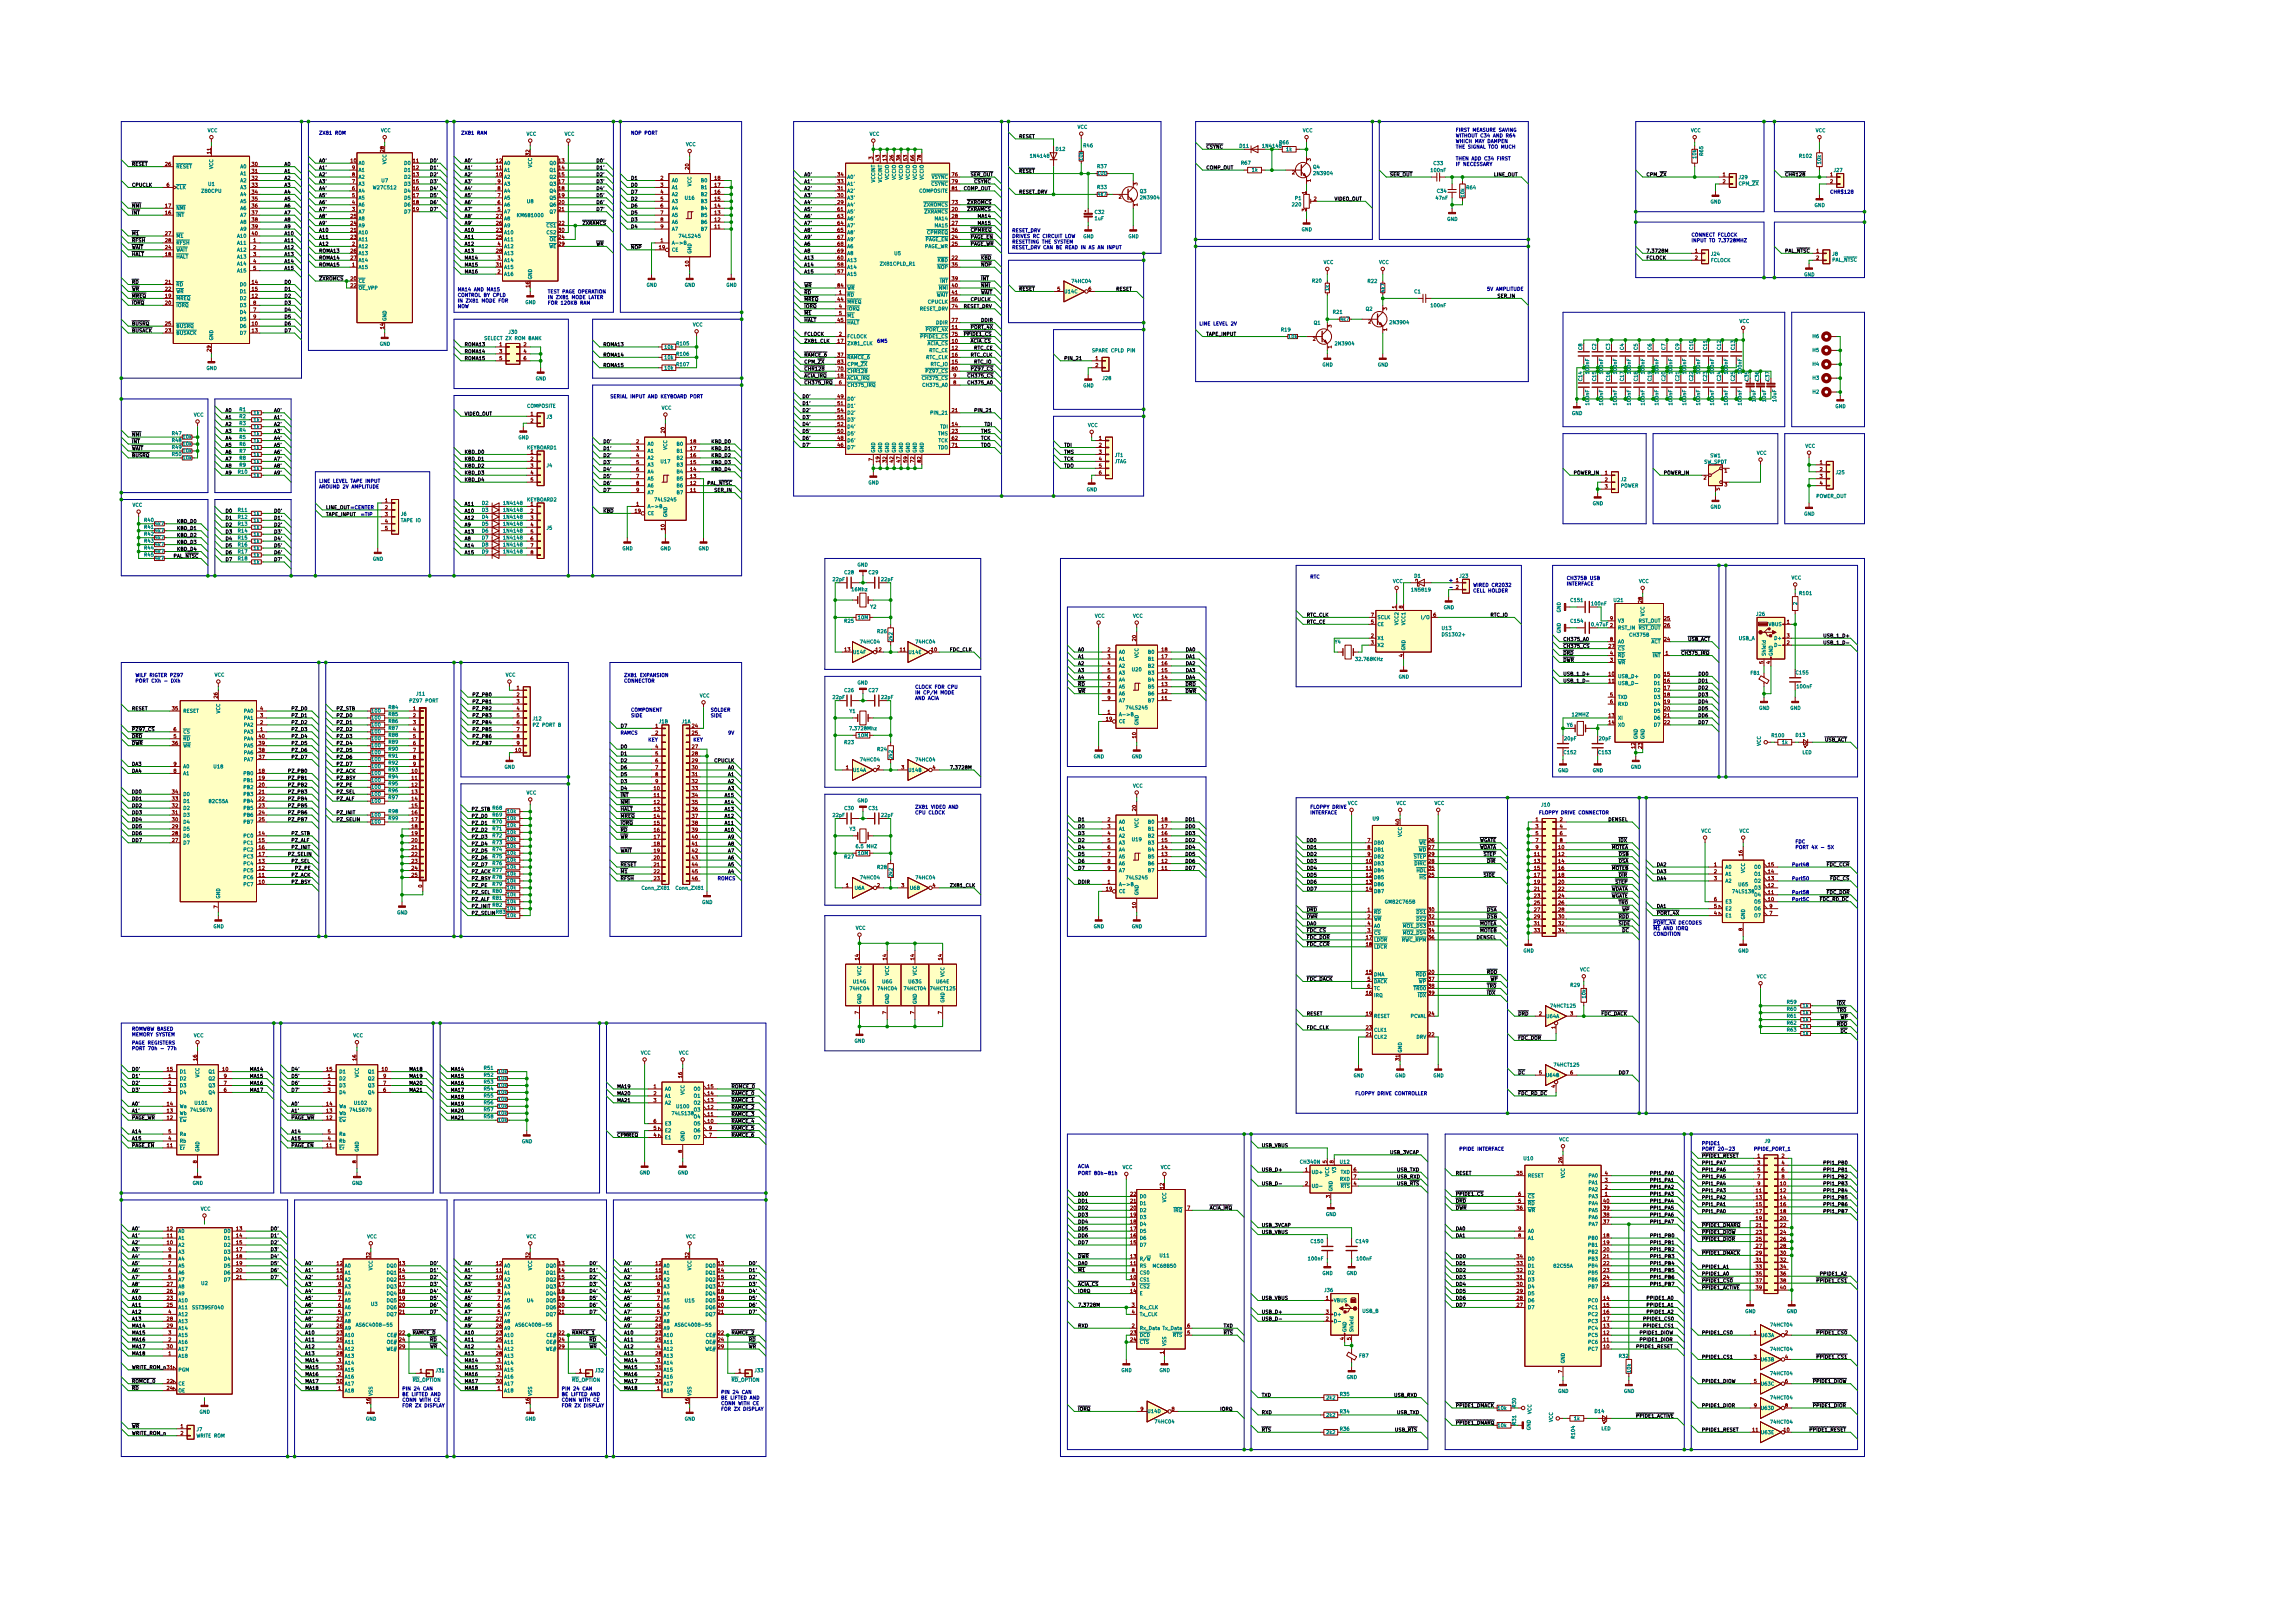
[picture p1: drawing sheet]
<svg xmlns="http://www.w3.org/2000/svg" width="841mm" height="594mm" viewBox="0 0 841 594" stroke-linecap="round" stroke-linejoin="round" font-family="sans-serif">
<defs><g id="words">
<g font-size="1.8" fill="#008484">
<text x="394.8" y="47.2">VCC</text>
<text x="76" y="48.4">VCC</text>
<text x="139.5" y="48.4">VCC</text>
<text x="192.9" y="49.7">VCC</text>
<text x="206.9" y="49.7">VCC</text>
<text x="251.3" y="53.5">VCC</text>
<text x="318.6" y="49.7">VCC</text>
<text x="397.1" y="54">R46</text>
<text x="468.9" y="52.8">R66</text>
<text x="477.4" y="48.4">VCC</text>
<text x="619.6" y="48.4">VCC</text>
<text x="665.3" y="48.4">VCC</text>
<text x="377.9" y="57.8">1N4148</text>
<text x="387" y="55.2">D12</text>
<text x="396.8" y="58.7" transform="rotate(-90 396.8 58.7)">10k</text>
<text x="454.3" y="54.1">D11</text>
<text x="471.4" y="55.4">1k</text>
<text x="621.6" y="58" transform="rotate(-90 621.6 58)">10k</text>
<text x="624.1" y="56.9" transform="rotate(-90 624.1 56.9)">R65</text>
<text x="659.5" y="57.8">R102</text>
<text x="667.3" y="60" transform="rotate(-90 667.3 60)">10k</text>
<text x="64.5" y="61.7">RESET</text>
<text x="78.1" y="62" transform="rotate(-90 78.1 62)">VCC</text>
<text x="88.2" y="61.7">A0</text>
<text x="88.2" y="64.2">A1</text>
<text x="131.3" y="60.4">A0</text>
<text x="131.3" y="65.5">A2</text>
<text x="131.3" y="62.9">A1</text>
<text x="141.6" y="60.2" transform="rotate(-90 141.6 60.2)">VCC</text>
<text x="148.4" y="60.4">D0</text>
<text x="148.4" y="62.9">D1</text>
<text x="148.4" y="65.5">D2</text>
<text x="184.7" y="65.5">A2</text>
<text x="184.7" y="62.9">A1</text>
<text x="184.7" y="60.4">A0</text>
<text x="194.9" y="61.5" transform="rotate(-90 194.9 61.5)">VCC</text>
<text x="201.6" y="60.4">Q0</text>
<text x="201.6" y="62.9">Q1</text>
<text x="201.6" y="65.5">Q2</text>
<text x="310.4" y="65.5">A0'</text>
<text x="325.8" y="65.9" transform="rotate(-90 325.8 65.9)">VCCIO</text>
<text x="328.3" y="65.9" transform="rotate(-90 328.3 65.9)">VCCIO</text>
<text x="330.8" y="65.9" transform="rotate(-90 330.8 65.9)">VCCIO</text>
<text x="333.4" y="65.9" transform="rotate(-90 333.4 65.9)">VCCIO</text>
<text x="335.9" y="65.9" transform="rotate(-90 335.9 65.9)">VCCIO</text>
<text x="338.5" y="65.9" transform="rotate(-90 338.5 65.9)">VCCIO</text>
<text x="341.4" y="65.5">VSYNC</text>
<text x="402.2" y="61.6">R37</text>
<text x="402.4" y="64.1">100</text>
<text x="454.9" y="60.3">R67</text>
<text x="458.9" y="62.9">1k</text>
<text x="481.3" y="61.8">Q4</text>
<text x="481.7" y="64.1">2N3904</text>
<text x="524.5" y="63">100nF</text>
<text x="525.4" y="60.4">C33</text>
<text x="637.3" y="65.6">J29</text>
<text x="672.1" y="63">J27</text>
<text x="64.5" y="69.3">CLK</text>
<text x="74.1" y="70.6">Z80CPU</text>
<text x="76.4" y="68.1">U1</text>
<text x="88.2" y="66.7">A2</text>
<text x="88.2" y="69.3">A3</text>
<text x="88.2" y="71.8">A4</text>
<text x="131.3" y="70.6">A4</text>
<text x="131.3" y="68">A3</text>
<text x="137" y="69.3">W27C512</text>
<text x="139.9" y="66.8">U7</text>
<text x="148.4" y="68">D3</text>
<text x="148.4" y="70.6">D4</text>
<text x="184.7" y="70.6">A4</text>
<text x="184.7" y="68">A3</text>
<text x="201.6" y="68">Q3</text>
<text x="201.6" y="70.6">Q4</text>
<text x="246.1" y="66.7">A0</text>
<text x="246.1" y="69.3">A1</text>
<text x="246.1" y="71.8">A2</text>
<text x="253.4" y="68.3" transform="rotate(-90 253.4 68.3)">VCC</text>
<text x="257.1" y="71.8">B2</text>
<text x="257.1" y="69.3">B1</text>
<text x="257.1" y="66.7">B0</text>
<text x="310.4" y="70.6">A2'</text>
<text x="310.4" y="68">A1'</text>
<text x="320.7" y="66.8" transform="rotate(-90 320.7 66.8)">VCCINT</text>
<text x="323.2" y="66.8" transform="rotate(-90 323.2 66.8)">VCCINT</text>
<text x="336.9" y="70.6">COMPOSITE</text>
<text x="341.3" y="68">CSYNC</text>
<text x="402.2" y="69.2">R33</text>
<text x="402.4" y="71.8">4k7</text>
<text x="417.8" y="70.7">Q3</text>
<text x="526.7" y="70.6">C34</text>
<text x="537.5" y="69.3">R64</text>
<text x="637.2" y="67.9">CPM_ZX</text>
<text x="64.5" y="76.9">NMI</text>
<text x="88.2" y="74.4">A5</text>
<text x="88.2" y="76.9">A6</text>
<text x="131.3" y="75.6">A6</text>
<text x="131.3" y="73.1">A5</text>
<text x="148.4" y="73.1">D5</text>
<text x="148.4" y="75.6">D6</text>
<text x="184.7" y="75.6">A6</text>
<text x="184.7" y="73.1">A5</text>
<text x="193.2" y="74.4">U8</text>
<text x="201.6" y="73.1">Q5</text>
<text x="201.6" y="75.6">Q6</text>
<text x="246.1" y="74.4">A3</text>
<text x="246.1" y="76.9">A4</text>
<text x="251.1" y="73.1">U16</text>
<text x="257.1" y="76.9">B4</text>
<text x="257.1" y="74.4">B3</text>
<text x="310.4" y="75.6">A4'</text>
<text x="310.4" y="73.1">A3'</text>
<text x="338.6" y="75.6">ZXROMCS</text>
<text x="418.2" y="73">2N3904</text>
<text x="473.7" y="75.6">220</text>
<text x="474.6" y="73.3">P1</text>
<text x="526.3" y="73.1">47nF</text>
<text x="536.6" y="72.1" transform="rotate(-90 536.6 72.1)">10k</text>
<text x="626.8" y="74.5">GND</text>
<text x="664.9" y="75.8">GND</text>
<text x="64.5" y="79.4">INT</text>
<text x="88.2" y="79.4">A7</text>
<text x="88.2" y="82">A8</text>
<text x="131.3" y="83.3">A9</text>
<text x="131.3" y="80.7">A8</text>
<text x="131.3" y="78.2">A7</text>
<text x="148.4" y="78.2">D7</text>
<text x="184.7" y="83.3">A9</text>
<text x="184.7" y="80.7">A8</text>
<text x="184.7" y="78.2">A7</text>
<text x="190" y="79.5">KM681000</text>
<text x="200.5" y="83.3">CS1</text>
<text x="201.6" y="78.2">Q7</text>
<text x="246.1" y="79.4">A5</text>
<text x="246.1" y="82">A6</text>
<text x="257.1" y="82">B6</text>
<text x="257.1" y="79.4">B5</text>
<text x="310.4" y="78.2">A5'</text>
<text x="310.4" y="80.7">A6'</text>
<text x="310.4" y="83.3">A7'</text>
<text x="338.7" y="78.2">ZXRAMCS</text>
<text x="342.7" y="83.3">MA15</text>
<text x="342.7" y="80.7">MA14</text>
<text x="401.2" y="80.6">1uF</text>
<text x="401.3" y="78.3">C32</text>
<text x="530.3" y="80.9">GND</text>
<text x="64.5" y="87.1">M1</text>
<text x="64.5" y="89.6">RFSH</text>
<text x="87.2" y="89.6">A11</text>
<text x="87.2" y="87.1">A10</text>
<text x="88.2" y="84.5">A9</text>
<text x="131.3" y="85.8">A10</text>
<text x="131.3" y="88.3">A11</text>
<text x="184.7" y="85.8">A10</text>
<text x="184.7" y="88.3">A11</text>
<text x="200.5" y="85.8">CS2</text>
<text x="201.4" y="88.3">OE</text>
<text x="246.1" y="89.6">A-&gt;B</text>
<text x="246.1" y="84.5">A7</text>
<text x="249.1" y="87.1">74LS245</text>
<text x="257.1" y="84.5">B7</text>
<text x="310.4" y="85.8">A8'</text>
<text x="310.4" y="88.3">A9'</text>
<text x="339" y="88.3">PAGE_EN</text>
<text x="339.7" y="85.8">CPMREQ</text>
<text x="396.9" y="87.2">GND</text>
<text x="413.4" y="87.2">GND</text>
<text x="476.9" y="84.7">GND</text>
<text x="64.5" y="94.7">HALT</text>
<text x="64.5" y="92.1">WAIT</text>
<text x="87.2" y="92.1">A12</text>
<text x="87.2" y="94.7">A13</text>
<text x="131.3" y="90.9">A12</text>
<text x="131.3" y="93.4">A13</text>
<text x="131.3" y="96">A14</text>
<text x="184.7" y="93.4">A13</text>
<text x="184.7" y="96">A14</text>
<text x="184.7" y="90.9">A12</text>
<text x="201.1" y="90.9">WE</text>
<text x="246.1" y="92.1">CE</text>
<text x="253.4" y="93" transform="rotate(-90 253.4 93)">GND</text>
<text x="310.4" y="96">A13</text>
<text x="310.4" y="90.9">A6</text>
<text x="310.4" y="93.4">A8</text>
<text x="327.8" y="93.5">U5</text>
<text x="338.5" y="90.9">PAGE_WR</text>
<text x="343.6" y="96">KBD</text>
<text x="626.9" y="96">FCLOCK</text>
<text x="627.2" y="93.7">J24</text>
<text x="671.3" y="95.8">PAL_NTSC</text>
<text x="671.5" y="93.7">J8</text>
<text x="87.2" y="97.2">A14</text>
<text x="87.2" y="99.8">A15</text>
<text x="131.3" y="98.5">A15</text>
<text x="184.7" y="101">A16</text>
<text x="184.7" y="98.5">A15</text>
<text x="310.4" y="101">A15</text>
<text x="310.4" y="98.5">A14</text>
<text x="322.8" y="97.3">ZX81CPLD_R1</text>
<text x="343.6" y="98.5">NOP</text>
<text x="485" y="96.7">VCC</text>
<text x="505.3" y="96.7">VCC</text>
<text x="661.1" y="101.2">GND</text>
<text x="64.5" y="104.8">RD</text>
<text x="64.5" y="107.4">WR</text>
<text x="88.2" y="104.8">D0</text>
<text x="88.2" y="107.4">D1</text>
<text x="131.3" y="103.6">CE</text>
<text x="131.3" y="106.1">OE_VPP</text>
<text x="194.9" y="102.4" transform="rotate(-90 194.9 102.4)">GND</text>
<text x="236.9" y="105">GND</text>
<text x="250.9" y="105">GND</text>
<text x="266.1" y="105">GND</text>
<text x="310.4" y="106.1">WR</text>
<text x="344.2" y="106.1">NMI</text>
<text x="344.6" y="103.6">INT</text>
<text x="390.2" y="107.4">U14C</text>
<text x="393" y="103.6">74HC04</text>
<text x="480.9" y="103.5">R20</text>
<text x="487" y="106.4" transform="rotate(-90 487 106.4)">1k</text>
<text x="501.3" y="103.6">R22</text>
<text x="507.4" y="107" transform="rotate(-90 507.4 107)">4k7</text>
<text x="518.3" y="107.4">C1</text>
<text x="64.5" y="109.9">MREQ</text>
<text x="64.5" y="112.5">IORQ</text>
<text x="88.2" y="109.9">D2</text>
<text x="88.2" y="112.5">D3</text>
<text x="192.5" y="111.4">GND</text>
<text x="310.4" y="108.7">RD</text>
<text x="310.4" y="113.7">IORQ</text>
<text x="310.4" y="111.2">MREQ</text>
<text x="336.9" y="113.7">RESET_DRV</text>
<text x="340.1" y="111.2">CPUCLK</text>
<text x="343" y="108.7">WAIT</text>
<text x="500.6" y="113.8">Q2</text>
<text x="524.5" y="112.5">100nF</text>
<text x="88.2" y="115">D4</text>
<text x="88.2" y="117.5">D5</text>
<text x="141.6" y="117.7" transform="rotate(-90 141.6 117.7)">GND</text>
<text x="253.8" y="119.6">VCC</text>
<text x="310.4" y="118.8">HALT</text>
<text x="310.4" y="116.3">M1</text>
<text x="343.2" y="118.8">DDIR</text>
<text x="481.5" y="118.9">Q1</text>
<text x="488.6" y="114.9">R21</text>
<text x="491.3" y="117.5">4k7</text>
<text x="509.7" y="118.7">2N3904</text>
<text x="637.4" y="118.3">VCC</text>
<text x="64.5" y="122.6">BUSACK</text>
<text x="64.5" y="120.1">BUSRQ</text>
<text x="78.1" y="124.8" transform="rotate(-90 78.1 124.8)">GND</text>
<text x="88.2" y="120.1">D6</text>
<text x="88.2" y="122.6">D7</text>
<text x="178" y="124.6">SELECT ZX ROM BANK</text>
<text x="186.5" y="122.2">J30</text>
<text x="310.4" y="123.9">FCLOCK</text>
<text x="337.7" y="123.9">PPIDE1_CS</text>
<text x="339.4" y="121.4">PORT_4X</text>
<text x="469.5" y="121.4">R19</text>
<text x="472.2" y="123.9">10k</text>
<text x="664.3" y="123.8">H6</text>
<text x="139.1" y="126.6">GND</text>
<text x="243.6" y="131.6">10k</text>
<text x="243.6" y="127.8">10k</text>
<text x="248.1" y="130.3">R106</text>
<text x="248.1" y="126.5">R105</text>
<text x="310.4" y="126.4">ZX81_CLK</text>
<text x="310.4" y="131.5">RAMCE_6</text>
<text x="339.2" y="131.5">RTC_CLK</text>
<text x="339.7" y="126.4">ACIA_CS</text>
<text x="340.4" y="129">RTC_CE</text>
<text x="400.7" y="129">SPARE CPLD PIN</text>
<text x="489.6" y="126.5">2N3904</text>
<text x="579.8" y="128.1" transform="rotate(-90 579.8 128.1)">C8</text>
<text x="584.9" y="128.1" transform="rotate(-90 584.9 128.1)">C2</text>
<text x="590" y="128.1" transform="rotate(-90 590 128.1)">C3</text>
<text x="595" y="128.1" transform="rotate(-90 595 128.1)">C4</text>
<text x="600.1" y="128.1" transform="rotate(-90 600.1 128.1)">C5</text>
<text x="605.2" y="128.1" transform="rotate(-90 605.2 128.1)">C6</text>
<text x="610.3" y="128.1" transform="rotate(-90 610.3 128.1)">C7</text>
<text x="615.4" y="128.1" transform="rotate(-90 615.4 128.1)">C9</text>
<text x="664.3" y="128.9">H5</text>
<text x="75.6" y="135.5">GND</text>
<text x="243.6" y="135.4">10k</text>
<text x="248.1" y="134.1">R107</text>
<text x="310.4" y="136.6">CHR128</text>
<text x="310.4" y="134.1">CPM_ZX</text>
<text x="339.8" y="136.6">PZ97_CS</text>
<text x="341" y="134.1">RTC_IO</text>
<text x="484.6" y="134.2">GND</text>
<text x="504.9" y="134.2">GND</text>
<text x="582.3" y="136.8" transform="rotate(-90 582.3 136.8)">100nF</text>
<text x="587.4" y="136.8" transform="rotate(-90 587.4 136.8)">100nF</text>
<text x="592.5" y="136.8" transform="rotate(-90 592.5 136.8)">100nF</text>
<text x="597.6" y="136.8" transform="rotate(-90 597.6 136.8)">100nF</text>
<text x="602.7" y="136.8" transform="rotate(-90 602.7 136.8)">100nF</text>
<text x="607.7" y="136.8" transform="rotate(-90 607.7 136.8)">100nF</text>
<text x="612.8" y="136.8" transform="rotate(-90 612.8 136.8)">100nF</text>
<text x="617.9" y="136.8" transform="rotate(-90 617.9 136.8)">100nF</text>
<text x="623" y="136.8" transform="rotate(-90 623 136.8)">100nF</text>
<text x="628.1" y="136.8" transform="rotate(-90 628.1 136.8)">100nF</text>
<text x="633.1" y="136.8" transform="rotate(-90 633.1 136.8)">100nF</text>
<text x="638.2" y="136.8" transform="rotate(-90 638.2 136.8)">100nF</text>
<text x="664.3" y="134">H4</text>
<text x="196.3" y="139.3">GND</text>
<text x="310.4" y="139.1">ACIA_IRQ</text>
<text x="310.4" y="141.7">CH375_IRQ</text>
<text x="338.5" y="139.1">CH375_CS</text>
<text x="338.7" y="141.7">CH375_A0</text>
<text x="396.9" y="141.9">GND</text>
<text x="404.1" y="139.2">J28</text>
<text x="664.3" y="139.1">H3</text>
<text x="193.1" y="149.3">COMPOSITE</text>
<text x="310.4" y="146.8">D0'</text>
<text x="310.4" y="149.3">D1'</text>
<text x="582.3" y="148.2" transform="rotate(-90 582.3 148.2)">100nF</text>
<text x="587.4" y="148.2" transform="rotate(-90 587.4 148.2)">100nF</text>
<text x="592.5" y="148.2" transform="rotate(-90 592.5 148.2)">100nF</text>
<text x="597.6" y="148.2" transform="rotate(-90 597.6 148.2)">100nF</text>
<text x="602.7" y="148.2" transform="rotate(-90 602.7 148.2)">100nF</text>
<text x="607.7" y="148.2" transform="rotate(-90 607.7 148.2)">100nF</text>
<text x="612.8" y="148.2" transform="rotate(-90 612.8 148.2)">100nF</text>
<text x="617.9" y="148.2" transform="rotate(-90 617.9 148.2)">100nF</text>
<text x="623" y="148.2" transform="rotate(-90 623 148.2)">100nF</text>
<text x="628.1" y="148.2" transform="rotate(-90 628.1 148.2)">100nF</text>
<text x="633.1" y="148.2" transform="rotate(-90 633.1 148.2)">100nF</text>
<text x="638.2" y="148.2" transform="rotate(-90 638.2 148.2)">100nF</text>
<text x="643.3" y="147" transform="rotate(-90 643.3 147)">10uF</text>
<text x="647.1" y="147" transform="rotate(-90 647.1 147)">10uF</text>
<text x="650.9" y="147" transform="rotate(-90 650.9 147)">10uF</text>
<text x="664.3" y="144.1">H2</text>
<text x="672.5" y="149.5">GND</text>
<text x="71" y="152.6">VCC</text>
<text x="87.8" y="150.6">R1</text>
<text x="87.8" y="153.2">R2</text>
<text x="87.8" y="155.7">R3</text>
<text x="93" y="151.9">1k</text>
<text x="93" y="154.4">1k</text>
<text x="200.4" y="153.4">J3</text>
<text x="242.4" y="150">VCC</text>
<text x="310.4" y="151.8">D2'</text>
<text x="310.4" y="154.4">D3'</text>
<text x="341.6" y="151.8">PIN_21</text>
<text x="576" y="152">GND</text>
<text x="63.1" y="159.4">R47</text>
<text x="67.1" y="160.7">10k</text>
<text x="87.8" y="158.2">R4</text>
<text x="87.8" y="160.8">R5</text>
<text x="93" y="157">1k</text>
<text x="93" y="159.5">1k</text>
<text x="189.9" y="160.9">GND</text>
<text x="310.4" y="162">D6'</text>
<text x="310.4" y="159.5">D5'</text>
<text x="310.4" y="156.9">D4'</text>
<text x="343.7" y="159.5">TMS</text>
<text x="343.8" y="162">TCK</text>
<text x="344.6" y="156.9">TDI</text>
<text x="398.6" y="156.4">VCC</text>
<text x="67.1" y="165.7">10k</text>
<text x="67.1" y="163.2">10k</text>
<text x="87.8" y="163.3">R6</text>
<text x="87.8" y="165.9">R7</text>
<text x="93" y="162">1k</text>
<text x="93" y="164.6">1k</text>
<text x="93" y="167.1">1k</text>
<text x="193" y="164.6">KEYBOARD1</text>
<text x="237.2" y="163.3">A0</text>
<text x="237.2" y="165.8">A1</text>
<text x="244.5" y="164.8" transform="rotate(-90 244.5 164.8)">VCC</text>
<text x="248.2" y="165.8">B1</text>
<text x="248.2" y="163.3">B0</text>
<text x="310.4" y="164.5">D7'</text>
<text x="320.7" y="165.9" transform="rotate(-90 320.7 165.9)">GND</text>
<text x="323.2" y="165.9" transform="rotate(-90 323.2 165.9)">GND</text>
<text x="325.8" y="165.9" transform="rotate(-90 325.8 165.9)">GND</text>
<text x="328.3" y="165.9" transform="rotate(-90 328.3 165.9)">GND</text>
<text x="330.8" y="165.9" transform="rotate(-90 330.8 165.9)">GND</text>
<text x="333.4" y="165.9" transform="rotate(-90 333.4 165.9)">GND</text>
<text x="335.9" y="165.9" transform="rotate(-90 335.9 165.9)">GND</text>
<text x="338.5" y="165.9" transform="rotate(-90 338.5 165.9)">GND</text>
<text x="343.7" y="164.5">TDO</text>
<text x="408.6" y="167.3">JT1</text>
<text x="626.7" y="167.5">SW1</text>
<text x="643.7" y="166.5">VCC</text>
<text x="661.5" y="164">VCC</text>
<text x="67.1" y="168.3">10k</text>
<text x="87.3" y="173.5">R10</text>
<text x="87.8" y="170.9">R9</text>
<text x="87.8" y="168.4">R8</text>
<text x="93" y="172.2">1k</text>
<text x="93" y="169.7">1k</text>
<text x="200.4" y="171.1">J4</text>
<text x="237.2" y="168.3">A2</text>
<text x="237.2" y="170.9">A3</text>
<text x="237.2" y="173.4">A4</text>
<text x="242.2" y="169.7">U17</text>
<text x="248.2" y="173.4">B4</text>
<text x="248.2" y="170.9">B3</text>
<text x="248.2" y="168.3">B2</text>
<text x="408.3" y="169.6">JTAG</text>
<text x="624.4" y="169.8">SW_SPDT</text>
<text x="672.9" y="173.7">J25</text>
<text x="93" y="174.7">1k</text>
<text x="237.2" y="176">A5</text>
<text x="237.2" y="178.5">A6</text>
<text x="248.2" y="178.5">B6</text>
<text x="248.2" y="176">B5</text>
<text x="318.2" y="177.4">GND</text>
<text x="398.2" y="180">GND</text>
<text x="593.8" y="178.5">POWER</text>
<text x="594.1" y="176.2">J2</text>
<text x="48.5" y="185.6">VCC</text>
<text x="176.7" y="184.9">D2</text>
<text x="184.9" y="184.9">1N4148</text>
<text x="193" y="183.6">KEYBOARD2</text>
<text x="237.2" y="181">A7</text>
<text x="240.3" y="183.6">74LS245</text>
<text x="248.2" y="181">B7</text>
<text x="583.6" y="185">GND</text>
<text x="665.4" y="182.4">POWER_OUT</text>
<text x="53" y="191.1">R40</text>
<text x="87.3" y="187.4">R11</text>
<text x="87.3" y="190">R12</text>
<text x="93" y="188.7">1k</text>
<text x="93" y="191.3">1k</text>
<text x="147" y="188.9">J6</text>
<text x="147" y="191.2">TAPE IO</text>
<text x="176.7" y="187.4">D3</text>
<text x="176.7" y="190">D4</text>
<text x="184.9" y="187.4">1N4148</text>
<text x="184.9" y="190">1N4148</text>
<text x="237.2" y="186.1">A-&gt;B</text>
<text x="237.2" y="188.7">CE</text>
<text x="244.5" y="189.6" transform="rotate(-90 244.5 189.6)">GND</text>
<text x="626.8" y="186.3">GND</text>
<text x="661.1" y="188.8">GND</text>
<text x="53" y="193.7">R41</text>
<text x="53" y="196.2">R42</text>
<text x="56.9" y="192.4">4k7</text>
<text x="56.9" y="194.9">4k7</text>
<text x="56.9" y="197.5">4k7</text>
<text x="87.3" y="192.5">R13</text>
<text x="87.3" y="195.1">R14</text>
<text x="87.3" y="197.6">R15</text>
<text x="93" y="193.8">1k</text>
<text x="93" y="196.3">1k</text>
<text x="176.7" y="197.6">D7</text>
<text x="176.7" y="195.1">D6</text>
<text x="176.7" y="192.5">D5</text>
<text x="184.9" y="197.6">1N4148</text>
<text x="184.9" y="195.1">1N4148</text>
<text x="184.9" y="192.5">1N4148</text>
<text x="200.4" y="194">J5</text>
<text x="56.9" y="202.6">4k7</text>
<text x="56.9" y="200">4k7</text>
<text x="87.3" y="200.1">R16</text>
<text x="87.3" y="202.7">R17</text>
<text x="93" y="198.9">1k</text>
<text x="93" y="201.4">1k</text>
<text x="93" y="204">1k</text>
<text x="176.7" y="202.7">D9</text>
<text x="176.7" y="200.1">D8</text>
<text x="184.9" y="202.7">1N4148</text>
<text x="184.9" y="200.1">1N4148</text>
<text x="228" y="201.5">GND</text>
<text x="242" y="201.5">GND</text>
<text x="256" y="201.5">GND</text>
<text x="56.9" y="205.1">4k7</text>
<text x="87.3" y="205.2">R18</text>
<text x="93" y="206.5">1k</text>
<text x="136.6" y="205.4">GND</text>
<text x="314.2" y="207.5">GND</text>
<text x="309.5" y="210.3">C28</text>
<text x="318.4" y="210.3">C29</text>
<text x="510.4" y="213.5">VCC</text>
<text x="518.3" y="211.6">D1</text>
<text x="534.9" y="211.6">J23</text>
<text x="600.6" y="213.5">VCC</text>
<text x="656.4" y="212.3">VCC</text>
<text x="312.3" y="216.5">16Mhz</text>
<text x="517.6" y="216.7">1N5819</text>
<text x="575.7" y="220.5">C151</text>
<text x="591.5" y="220.5">U21</text>
<text x="658.5" y="221.5" transform="rotate(-90 658.5 221.5)">2</text>
<text x="659.6" y="217.9">R101</text>
<text x="314.5" y="226.8">10M</text>
<text x="319" y="222.9">Y2</text>
<text x="401.2" y="226.2">VCC</text>
<text x="415.1" y="226.2">VCC</text>
<text x="504.7" y="226.8">SCLK</text>
<text x="521.6" y="226.8">I/O</text>
<text x="529" y="223.1">GND</text>
<text x="571.9" y="224.4" transform="rotate(-90 571.9 224.4)">GND</text>
<text x="602.6" y="225.8" transform="rotate(-90 602.6 225.8)">VCC</text>
<text x="643.7" y="225.5">J26</text>
<text x="309.5" y="228.1">R25</text>
<text x="321.6" y="231.9">R26</text>
<text x="504.7" y="229.3">CE</text>
<text x="512.4" y="228.8" transform="rotate(-90 512.4 228.8)">VCC2</text>
<text x="515" y="228.8" transform="rotate(-90 515 228.8)">VCC1</text>
<text x="528.5" y="230.7">U13</text>
<text x="529" y="233">DS1302+</text>
<text x="571.9" y="232" transform="rotate(-90 571.9 232)">GND</text>
<text x="575.7" y="228.1">C154</text>
<text x="592.8" y="230.6">RST_IN RST_OUT</text>
<text x="592.8" y="228">V3</text>
<text x="597.3" y="233.2">CH375B</text>
<text x="600.3" y="228">RST_OUT</text>
<text x="648.1" y="229.3">VBUS</text>
<text x="312.8" y="239.5">U14F</text>
<text x="315.5" y="235.7">74HC04</text>
<text x="327.1" y="234.7" transform="rotate(-90 327.1 234.7)">2k2</text>
<text x="333.1" y="239.5">U14E</text>
<text x="335.9" y="235.7">74HC04</text>
<text x="410" y="239.5">A0</text>
<text x="420.9" y="239.5">B0</text>
<text x="489.2" y="235.7">Y4</text>
<text x="504.7" y="234.4">X1</text>
<text x="504.7" y="236.9">X2</text>
<text x="515" y="238.3" transform="rotate(-90 515 238.3)">GND</text>
<text x="592.8" y="238.2">CS</text>
<text x="592.8" y="235.7">A0</text>
<text x="605" y="235.7">ACT</text>
<text x="637.1" y="234.4">USB_A</text>
<text x="650.7" y="234.4">D+</text>
<text x="410" y="242">A1</text>
<text x="410" y="244.5">A2</text>
<text x="414.9" y="245.9">U20</text>
<text x="417.2" y="241" transform="rotate(-90 417.2 241)">VCC</text>
<text x="420.9" y="244.5">B2</text>
<text x="420.9" y="242">B1</text>
<text x="497.2" y="242.1">32.768KHz</text>
<text x="592.8" y="243.3">WR</text>
<text x="592.8" y="240.7">RD</text>
<text x="605.7" y="240.7">INT</text>
<text x="647.1" y="240.4" transform="rotate(-90 647.1 240.4)">Shield</text>
<text x="649.6" y="240.4" transform="rotate(-90 649.6 240.4)">GND</text>
<text x="78.6" y="247.8">VCC</text>
<text x="185.3" y="247.8">VCC</text>
<text x="314.2" y="250.7">GND</text>
<text x="410" y="247.1">A3</text>
<text x="410" y="249.6">A4</text>
<text x="420.9" y="249.6">B4</text>
<text x="420.9" y="247.1">B3</text>
<text x="512.5" y="248.5">GND</text>
<text x="592.8" y="248.4">USB_D+</text>
<text x="592.8" y="250.9">USB_D-</text>
<text x="606.3" y="248.4">D0</text>
<text x="606.3" y="250.9">D1</text>
<text x="641.5" y="247.1">FB1</text>
<text x="658.3" y="247">C155</text>
<text x="150.5" y="257.3">PZ97 PORT</text>
<text x="152.7" y="254.8">J11</text>
<text x="256.4" y="255.4">VCC</text>
<text x="309.5" y="253.5">C26</text>
<text x="318.4" y="253.5">C27</text>
<text x="410" y="252.2">A5</text>
<text x="410" y="254.7">A6</text>
<text x="410" y="257.2">A7</text>
<text x="420.9" y="257.2">B7</text>
<text x="420.9" y="254.7">B6</text>
<text x="420.9" y="252.2">B5</text>
<text x="592.8" y="256">TXD</text>
<text x="606.3" y="253.4">D2</text>
<text x="606.3" y="256">D3</text>
<text x="658.6" y="252.1">100nF</text>
<text x="67.1" y="261.1">RESET</text>
<text x="80.6" y="261.4" transform="rotate(-90 80.6 261.4)">VCC</text>
<text x="89.5" y="263.6">PA1</text>
<text x="89.5" y="261.1">PA0</text>
<text x="136.3" y="261">100</text>
<text x="136.3" y="263.5">100</text>
<text x="142.5" y="259.7">R84</text>
<text x="142.5" y="262.3">R85</text>
<text x="195.4" y="263.9">J12</text>
<text x="311.4" y="261.1">Y1</text>
<text x="410" y="262.3">A-&gt;B</text>
<text x="413" y="259.8">74LS245</text>
<text x="576.2" y="262.4">12MHZ</text>
<text x="592.8" y="263.6">XI</text>
<text x="592.8" y="258.5">RXD</text>
<text x="606.3" y="258.5">D4</text>
<text x="606.3" y="261.1">D5</text>
<text x="606.3" y="263.6">D6</text>
<text x="644.6" y="260">GND</text>
<text x="656" y="260">GND</text>
<text x="67.1" y="268.7">CS</text>
<text x="89.5" y="268.7">PA3</text>
<text x="89.5" y="266.1">PA2</text>
<text x="136.3" y="268.6">100</text>
<text x="136.3" y="266.1">100</text>
<text x="142.5" y="269.9">R88</text>
<text x="142.5" y="267.3">R87</text>
<text x="142.5" y="264.8">R86</text>
<text x="195.7" y="266.2">PZ PORT B</text>
<text x="241.5" y="264.9">J1B</text>
<text x="249.8" y="264.9">J1A</text>
<text x="311.8" y="267.5">7.3728Mhz</text>
<text x="314.5" y="270">10M</text>
<text x="410" y="264.9">CE</text>
<text x="417.2" y="265.8" transform="rotate(-90 417.2 265.8)">GND</text>
<text x="574.2" y="266.2">Y6</text>
<text x="592.8" y="266.1">XO</text>
<text x="606.3" y="266.1">D7</text>
<text x="649.4" y="270">R100</text>
<text x="658.1" y="269.9">D13</text>
<text x="67.1" y="273.8">WR</text>
<text x="67.1" y="271.2">RD</text>
<text x="89.5" y="273.8">PA5</text>
<text x="89.5" y="271.2">PA4</text>
<text x="136.3" y="273.7">100</text>
<text x="136.3" y="271.1">100</text>
<text x="142.5" y="275">R90</text>
<text x="142.5" y="272.4">R89</text>
<text x="309.5" y="272.5">R23</text>
<text x="321.6" y="275.1">R24</text>
<text x="573.4" y="271.1">20pF</text>
<text x="586.1" y="271.1">20pF</text>
<text x="600.1" y="270.8" transform="rotate(-90 600.1 270.8)">GND</text>
<text x="602.6" y="270.8" transform="rotate(-90 602.6 270.8)">GND</text>
<text x="645.3" y="273.3" transform="rotate(-90 645.3 273.3)">VCC</text>
<text x="653.1" y="272.5">1k</text>
<text x="67.1" y="281.4">A0</text>
<text x="78.4" y="281.4">U18</text>
<text x="89.5" y="278.8">PA7</text>
<text x="89.5" y="276.3">PA6</text>
<text x="136.3" y="281.3">100</text>
<text x="136.3" y="278.8">100</text>
<text x="136.3" y="276.2">100</text>
<text x="142.5" y="280">R92</text>
<text x="142.5" y="277.5">R91</text>
<text x="184.8" y="281.6">GND</text>
<text x="315.5" y="278.9">74HC04</text>
<text x="327.1" y="277.9" transform="rotate(-90 327.1 277.9)">2k2</text>
<text x="335.9" y="278.9">74HC04</text>
<text x="400.7" y="277.7">GND</text>
<text x="414.7" y="277.7">GND</text>
<text x="573.2" y="276.2">C152</text>
<text x="585.9" y="276.2">C153</text>
<text x="597.6" y="281.6">GND</text>
<text x="660.5" y="276.2">LED</text>
<text x="67.1" y="283.9">A1</text>
<text x="89.5" y="283.9">PB0</text>
<text x="89.5" y="286.5">PB1</text>
<text x="136.3" y="283.8">100</text>
<text x="136.3" y="286.4">100</text>
<text x="142.5" y="282.6">R93</text>
<text x="142.5" y="287.7">R95</text>
<text x="142.5" y="285.1">R94</text>
<text x="312.7" y="282.7">U14A</text>
<text x="333" y="282.7">U14B</text>
<text x="570.9" y="282.8">GND</text>
<text x="583.6" y="282.8">GND</text>
<text x="67.1" y="291.5">D0</text>
<text x="89.5" y="289">PB2</text>
<text x="89.5" y="291.5">PB3</text>
<text x="136.3" y="291.5">100</text>
<text x="136.3" y="288.9">100</text>
<text x="142.5" y="292.7">R97</text>
<text x="142.5" y="290.2">R96</text>
<text x="192.9" y="291">VCC</text>
<text x="314.2" y="293.9">GND</text>
<text x="415.1" y="288.5">VCC</text>
<text x="67.1" y="299.2">D3</text>
<text x="67.1" y="296.6">D2</text>
<text x="67.1" y="294.1">D1</text>
<text x="76.8" y="294.1">82C55A</text>
<text x="89.5" y="294.1">PB4</text>
<text x="89.5" y="296.6">PB5</text>
<text x="89.5" y="299.2">PB6</text>
<text x="136.3" y="299.1">100</text>
<text x="136.3" y="294">100</text>
<text x="142.5" y="297.8">R98</text>
<text x="180.6" y="299.1">R69</text>
<text x="180.6" y="296.5">R68</text>
<text x="186" y="297.8">10k</text>
<text x="309.5" y="296.7">C30</text>
<text x="318.4" y="296.7">C31</text>
<text x="493.9" y="294.8">VCC</text>
<text x="511.7" y="294.8">VCC</text>
<text x="525.6" y="294.8">VCC</text>
<text x="564.9" y="295.4">J10</text>
<text x="67.1" y="304.2">D5</text>
<text x="67.1" y="301.7">D4</text>
<text x="89.5" y="301.7">PB7</text>
<text x="136.3" y="301.6">100</text>
<text x="142.5" y="300.4">R99</text>
<text x="180.6" y="304.2">R71</text>
<text x="180.6" y="301.6">R70</text>
<text x="186" y="305.4">10k</text>
<text x="186" y="302.9">10k</text>
<text x="186" y="300.4">10k</text>
<text x="311.4" y="304.3">Y3</text>
<text x="410" y="301.7">A0</text>
<text x="410" y="304.2">A1</text>
<text x="417.2" y="303.3" transform="rotate(-90 417.2 303.3)">VCC</text>
<text x="420.9" y="304.2">B1</text>
<text x="420.9" y="301.7">B0</text>
<text x="503.1" y="300.5">U9</text>
<text x="623.4" y="305">VCC</text>
<text x="637.4" y="305">VCC</text>
<text x="67.1" y="309.3">D7</text>
<text x="67.1" y="306.8">D6</text>
<text x="89.5" y="306.8">PC0</text>
<text x="89.5" y="309.3">PC1</text>
<text x="89.5" y="311.9">PC2</text>
<text x="180.6" y="311.8">R74</text>
<text x="180.6" y="309.2">R73</text>
<text x="180.6" y="306.7">R72</text>
<text x="186" y="310.5">10k</text>
<text x="186" y="308">10k</text>
<text x="314.1" y="310.6">6.5 MHZ</text>
<text x="410" y="306.8">A2</text>
<text x="410" y="309.3">A3</text>
<text x="410" y="311.9">A4</text>
<text x="414.9" y="308.1">U19</text>
<text x="420.9" y="311.9">B4</text>
<text x="420.9" y="309.3">B3</text>
<text x="420.9" y="306.8">B2</text>
<text x="503.4" y="309.3">DB0</text>
<text x="503.4" y="311.9">DB1</text>
<text x="513.7" y="306.6" transform="rotate(-90 513.7 306.6)">VCC</text>
<text x="519.8" y="311.9">WD</text>
<text x="519.9" y="309.3">WE</text>
<text x="89.5" y="316.9">PC4</text>
<text x="89.5" y="314.4">PC3</text>
<text x="180.6" y="314.3">R75</text>
<text x="180.6" y="316.9">R76</text>
<text x="186" y="315.6">10k</text>
<text x="186" y="313.1">10k</text>
<text x="309.5" y="314.4">R27</text>
<text x="314.5" y="313.2">10M</text>
<text x="410" y="314.4">A5</text>
<text x="410" y="316.9">A6</text>
<text x="420.9" y="316.9">B6</text>
<text x="420.9" y="314.4">B5</text>
<text x="503.4" y="316.9">DB3</text>
<text x="503.4" y="314.4">DB2</text>
<text x="518.1" y="314.4">STEP</text>
<text x="518.4" y="316.9">DIRC</text>
<text x="89.5" y="322">PC6</text>
<text x="89.5" y="319.5">PC5</text>
<text x="180.6" y="321.9">R78</text>
<text x="180.6" y="319.4">R77</text>
<text x="186" y="323.2">10k</text>
<text x="186" y="320.7">10k</text>
<text x="186" y="318.1">10k</text>
<text x="315.5" y="322.1">74HC04</text>
<text x="321.6" y="318.3">R28</text>
<text x="327.1" y="321.1" transform="rotate(-90 327.1 321.1)">2k2</text>
<text x="335.9" y="322.1">74HC04</text>
<text x="410" y="319.5">A7</text>
<text x="413" y="322.1">74LS245</text>
<text x="420.9" y="319.5">B7</text>
<text x="503.4" y="319.5">DB4</text>
<text x="503.4" y="322">DB5</text>
<text x="519.1" y="319.5">HDL</text>
<text x="520.3" y="322">HS</text>
<text x="632.2" y="318.2">A0</text>
<text x="632.2" y="320.7">A1</text>
<text x="632.2" y="323.3">A2</text>
<text x="639.4" y="319.8" transform="rotate(-90 639.4 319.8)">VCC</text>
<text x="643.1" y="323.3">O2</text>
<text x="643.1" y="320.7">O1</text>
<text x="643.1" y="318.2">O0</text>
<text x="80.6" y="329.3" transform="rotate(-90 80.6 329.3)">GND</text>
<text x="89.5" y="324.6">PC7</text>
<text x="180.6" y="329.6">R81</text>
<text x="180.6" y="327">R80</text>
<text x="180.6" y="324.5">R79</text>
<text x="186" y="328.3">10k</text>
<text x="186" y="325.8">10k</text>
<text x="235.4" y="325.9">Conn_ZX81</text>
<text x="247.9" y="325.9">Conn_ZX81</text>
<text x="313.2" y="325.9">U6A</text>
<text x="333.5" y="325.9">U6B</text>
<text x="410" y="324.6">A-&gt;B</text>
<text x="410" y="327.1">CE</text>
<text x="417.2" y="328" transform="rotate(-90 417.2 328)">GND</text>
<text x="503.4" y="324.6">DB6</text>
<text x="503.4" y="327.1">DB7</text>
<text x="635.2" y="327.1">74LS138</text>
<text x="637.2" y="324.6">U65</text>
<text x="643.1" y="328.4">O4</text>
<text x="643.1" y="325.8">O3</text>
<text x="145.5" y="334.9">GND</text>
<text x="180.6" y="332.1">R82</text>
<text x="186" y="335.9">10k</text>
<text x="186" y="333.4">10k</text>
<text x="186" y="330.8">10k</text>
<text x="257.2" y="331.1">GND</text>
<text x="503.4" y="334.7">RD</text>
<text x="507.9" y="331">GM82C765B</text>
<text x="519.3" y="334.7">DS1</text>
<text x="632.2" y="336">E1</text>
<text x="632.2" y="333.4">E2</text>
<text x="632.2" y="330.9">E3</text>
<text x="643.1" y="330.9">O5</text>
<text x="643.1" y="336">O7</text>
<text x="643.1" y="333.4">O6</text>
<text x="78.2" y="340">GND</text>
<text x="313.5" y="340.5">VCC</text>
<text x="400.7" y="340">GND</text>
<text x="414.7" y="340">GND</text>
<text x="503.4" y="337.3">WR</text>
<text x="503.4" y="339.8">A0</text>
<text x="514.5" y="339.8">MO1_DS3</text>
<text x="519.3" y="337.3">DS2</text>
<text x="639.4" y="336.9" transform="rotate(-90 639.4 336.9)">GND</text>
<text x="503.4" y="344.9">LDOR</text>
<text x="503.4" y="347.4">LDCR</text>
<text x="503.4" y="342.3">CS</text>
<text x="513.6" y="344.9">RWC_RPM</text>
<text x="514.5" y="342.3">MO2_DS4</text>
<text x="558.2" y="348.9">GND</text>
<text x="637" y="348.9">GND</text>
<text x="315.6" y="357.4" transform="rotate(-90 315.6 357.4)">VCC</text>
<text x="325.8" y="357.4" transform="rotate(-90 325.8 357.4)">VCC</text>
<text x="335.9" y="357.4" transform="rotate(-90 335.9 357.4)">VCC</text>
<text x="346.1" y="357.9" transform="rotate(-90 346.1 357.9)">VCC</text>
<text x="503.4" y="357.6">DMA</text>
<text x="518.9" y="357.6">RDD</text>
<text x="579" y="355.8">VCC</text>
<text x="643.7" y="358.3">VCC</text>
<text x="311.7" y="362.7">74HC04</text>
<text x="312.6" y="360.2">U14G</text>
<text x="321.9" y="362.7">74HC04</text>
<text x="323.3" y="360.2">U6G</text>
<text x="331.5" y="362.7">74HCT04</text>
<text x="333" y="360.2">U63G</text>
<text x="341.2" y="362.7">74HCT125</text>
<text x="343.2" y="360.2">U64E</text>
<text x="503.4" y="365.2">IRQ</text>
<text x="503.4" y="360.1">DACK</text>
<text x="503.4" y="362.7">TC</text>
<text x="518.4" y="362.7">TR00</text>
<text x="519.8" y="365.2">IDX</text>
<text x="519.9" y="360.1">WP</text>
<text x="575.6" y="361.4">R29</text>
<text x="581.1" y="365.5" transform="rotate(-90 581.1 365.5)">10k</text>
<text x="315.6" y="367.9" transform="rotate(-90 315.6 367.9)">GND</text>
<text x="325.8" y="367.9" transform="rotate(-90 325.8 367.9)">GND</text>
<text x="335.9" y="367.9" transform="rotate(-90 335.9 367.9)">GND</text>
<text x="346.1" y="367.4" transform="rotate(-90 346.1 367.4)">GND</text>
<text x="568.5" y="369.1">74HCT125</text>
<text x="654.9" y="367.7">R59</text>
<text x="654.9" y="370.2">R60</text>
<text x="660.7" y="368.9">1k</text>
<text x="660.7" y="371.5">1k</text>
<text x="503.4" y="372.8">RESET</text>
<text x="503.4" y="377.9">CLK1</text>
<text x="516.7" y="372.8">PCVAL</text>
<text x="566.7" y="372.9">U64A</text>
<text x="654.9" y="377.8">R63</text>
<text x="654.9" y="375.3">R62</text>
<text x="654.9" y="372.7">R61</text>
<text x="660.7" y="376.6">1k</text>
<text x="660.7" y="374">1k</text>
<text x="71" y="379.9">VCC</text>
<text x="129.4" y="379.9">VCC</text>
<text x="313.1" y="381.9">GND</text>
<text x="503.4" y="380.4">CLK2</text>
<text x="519" y="380.4">DRV</text>
<text x="660.7" y="379.1">1k</text>
<text x="234.8" y="386.3">VCC</text>
<text x="248.8" y="386.3">VCC</text>
<text x="513.7" y="385.6" transform="rotate(-90 513.7 385.6)">GND</text>
<text x="65.8" y="395.7">D2</text>
<text x="65.8" y="393.1">D1</text>
<text x="73" y="394.7" transform="rotate(-90 73 394.7)">VCC</text>
<text x="76.6" y="393.1">Q1</text>
<text x="76.6" y="395.7">Q2</text>
<text x="124.2" y="395.7">D2</text>
<text x="124.2" y="393.1">D1</text>
<text x="131.4" y="394.7" transform="rotate(-90 131.4 394.7)">VCC</text>
<text x="135.1" y="393.1">Q1</text>
<text x="135.1" y="395.7">Q2</text>
<text x="177.4" y="394.3">R52</text>
<text x="177.4" y="391.8">R51</text>
<text x="182.7" y="395.6">10k</text>
<text x="182.7" y="393.1">10k</text>
<text x="496" y="394.6">GND</text>
<text x="511.2" y="394.6">GND</text>
<text x="525.2" y="394.6">GND</text>
<text x="566.7" y="394.5">U64B</text>
<text x="569.8" y="390.6">74HCT125</text>
<text x="65.8" y="398.2">D3</text>
<text x="65.8" y="400.8">D4</text>
<text x="76.6" y="400.8">Q4</text>
<text x="76.6" y="398.2">Q3</text>
<text x="124.2" y="398.2">D3</text>
<text x="124.2" y="400.8">D4</text>
<text x="135.1" y="400.8">Q4</text>
<text x="135.1" y="398.2">Q3</text>
<text x="177.4" y="402">R55</text>
<text x="177.4" y="399.4">R54</text>
<text x="177.4" y="396.9">R53</text>
<text x="182.7" y="400.7">10k</text>
<text x="182.7" y="398.1">10k</text>
<text x="243.6" y="399.5">A0</text>
<text x="250.8" y="401.1" transform="rotate(-90 250.8 401.1)">VCC</text>
<text x="254.4" y="399.5">O0</text>
<text x="65.8" y="405.8">Wa</text>
<text x="70.1" y="407.2">74LS670</text>
<text x="71.6" y="404.6">U101</text>
<text x="124.2" y="405.8">Wa</text>
<text x="128.5" y="407.2">74LS670</text>
<text x="130" y="404.6">U102</text>
<text x="177.4" y="407">R57</text>
<text x="177.4" y="404.5">R56</text>
<text x="182.7" y="405.8">10k</text>
<text x="182.7" y="403.2">10k</text>
<text x="243.6" y="402">A1</text>
<text x="243.6" y="404.6">A2</text>
<text x="248.1" y="405.9">U100</text>
<text x="254.4" y="407.1">O3</text>
<text x="254.4" y="404.6">O2</text>
<text x="254.4" y="402">O1</text>
<text x="65.8" y="410.9">Ew</text>
<text x="65.8" y="408.4">Wb</text>
<text x="124.2" y="410.9">Ew</text>
<text x="124.2" y="408.4">Wb</text>
<text x="177.4" y="409.6">R58</text>
<text x="182.7" y="410.8">10k</text>
<text x="182.7" y="408.3">10k</text>
<text x="243.6" y="412.2">E3</text>
<text x="246.6" y="408.4">74LS138</text>
<text x="254.4" y="412.2">O5</text>
<text x="254.4" y="409.6">O4</text>
<text x="65.8" y="418.5">Rb</text>
<text x="65.8" y="416">Ra</text>
<text x="124.2" y="418.5">Rb</text>
<text x="124.2" y="416">Ra</text>
<text x="191.2" y="418.7">GND</text>
<text x="243.6" y="417.3">E1</text>
<text x="243.6" y="414.7">E2</text>
<text x="250.8" y="418.2" transform="rotate(-90 250.8 418.2)">GND</text>
<text x="254.4" y="417.3">O7</text>
<text x="254.4" y="414.7">O6</text>
<text x="571.3" y="418">VCC</text>
<text x="646.7" y="418.6">J9</text>
<text x="65.8" y="421.1">Er</text>
<text x="73" y="422" transform="rotate(-90 73 422)">GND</text>
<text x="124.2" y="421.1">Er</text>
<text x="131.4" y="422" transform="rotate(-90 131.4 422)">GND</text>
<text x="558.4" y="424.9">U10</text>
<text x="234.4" y="430.1">GND</text>
<text x="248.3" y="430.1">GND</text>
<text x="411.3" y="428.2">VCC</text>
<text x="425.3" y="428.2">VCC</text>
<text x="476.7" y="426.2">CH340N</text>
<text x="480.6" y="430">UD+</text>
<text x="487" y="431" transform="rotate(-90 487 431)">VCC</text>
<text x="489.6" y="429.5" transform="rotate(-90 489.6 429.5)">V3</text>
<text x="491.1" y="426.2">U12</text>
<text x="491.3" y="430">TXD</text>
<text x="559.8" y="431.2">RESET</text>
<text x="573.4" y="431.5" transform="rotate(-90 573.4 431.5)">VCC</text>
<text x="582.3" y="431.2">PA0</text>
<text x="70.5" y="434">GND</text>
<text x="129" y="434">GND</text>
<text x="480.6" y="435">UD-</text>
<text x="488.3" y="436.4" transform="rotate(-90 488.3 436.4)">GND</text>
<text x="491.1" y="432.5">RXD</text>
<text x="491.3" y="435">RTS</text>
<text x="582.3" y="436.3">PA2</text>
<text x="582.3" y="433.8">PA1</text>
<text x="73.5" y="443.4">VCC</text>
<text x="417.6" y="443.9">D2</text>
<text x="417.6" y="441.4">D1</text>
<text x="417.6" y="438.9">D0</text>
<text x="427.4" y="440.4" transform="rotate(-90 427.4 440.4)">VCC</text>
<text x="430.2" y="443.9">IRQ</text>
<text x="559.8" y="443.9">WR</text>
<text x="559.8" y="441.4">RD</text>
<text x="559.8" y="438.9">CS</text>
<text x="582.3" y="438.9">PA3</text>
<text x="582.3" y="443.9">PA5</text>
<text x="582.3" y="441.4">PA4</text>
<text x="417.6" y="449">D4</text>
<text x="417.6" y="446.5">D3</text>
<text x="485.8" y="445.4">GND</text>
<text x="582.3" y="449">PA7</text>
<text x="582.3" y="446.5">PA6</text>
<text x="65.3" y="454.1">A1</text>
<text x="65.3" y="451.6">A0</text>
<text x="82.3" y="451.6">D0</text>
<text x="82.3" y="454.1">D1</text>
<text x="134.5" y="453.6">VCC</text>
<text x="192.9" y="453.6">VCC</text>
<text x="251.3" y="453.6">VCC</text>
<text x="417.6" y="454.1">D6</text>
<text x="417.6" y="451.6">D5</text>
<text x="480.5" y="455.3">C150</text>
<text x="497" y="455.3">C149</text>
<text x="559.8" y="454.1">A1</text>
<text x="559.8" y="451.6">A0</text>
<text x="582.3" y="454.1">PB0</text>
<text x="65.3" y="456.6">A2</text>
<text x="65.3" y="461.7">A4</text>
<text x="65.3" y="459.2">A3</text>
<text x="82.3" y="456.6">D2</text>
<text x="82.3" y="459.2">D3</text>
<text x="82.3" y="461.7">D4</text>
<text x="417.6" y="461.7">R/W</text>
<text x="417.6" y="456.6">D7</text>
<text x="425.1" y="460.5">U11</text>
<text x="479.6" y="461.6">100nF</text>
<text x="497.4" y="461.6">100nF</text>
<text x="559.8" y="461.7">D0</text>
<text x="582.3" y="456.6">PB1</text>
<text x="582.3" y="459.2">PB2</text>
<text x="582.3" y="461.7">PB3</text>
<text x="65.3" y="466.8">A6</text>
<text x="65.3" y="464.3">A5</text>
<text x="82.3" y="464.3">D5</text>
<text x="82.3" y="466.8">D6</text>
<text x="126.2" y="466.8">A1</text>
<text x="126.2" y="464.3">A0</text>
<text x="136.5" y="465.3" transform="rotate(-90 136.5 465.3)">VCC</text>
<text x="141.9" y="464.3">DQ0</text>
<text x="141.9" y="466.8">DQ1</text>
<text x="184.7" y="466.8">A1</text>
<text x="184.7" y="464.3">A0</text>
<text x="194.9" y="465.3" transform="rotate(-90 194.9 465.3)">VCC</text>
<text x="200.3" y="464.3">DQ0</text>
<text x="200.3" y="466.8">DQ1</text>
<text x="243.1" y="466.8">A1</text>
<text x="243.1" y="464.3">A0</text>
<text x="253.4" y="465.3" transform="rotate(-90 253.4 465.3)">VCC</text>
<text x="258.7" y="464.3">DQ0</text>
<text x="258.7" y="466.8">DQ1</text>
<text x="417.6" y="464.3">RS</text>
<text x="417.6" y="466.8">CS0</text>
<text x="422.8" y="464.3">MC68B50</text>
<text x="484.6" y="467">GND</text>
<text x="493.4" y="467">GND</text>
<text x="559.8" y="466.8">D2</text>
<text x="559.8" y="464.3">D1</text>
<text x="569.5" y="464.3">82C55A</text>
<text x="582.3" y="464.3">PB4</text>
<text x="582.3" y="466.8">PB5</text>
<text x="65.3" y="471.9">A8</text>
<text x="65.3" y="469.3">A7</text>
<text x="73.8" y="470.7">U2</text>
<text x="82.3" y="469.3">D7</text>
<text x="126.2" y="469.3">A2</text>
<text x="126.2" y="471.9">A3</text>
<text x="141.9" y="469.3">DQ2</text>
<text x="141.9" y="471.9">DQ3</text>
<text x="184.7" y="469.3">A2</text>
<text x="184.7" y="471.9">A3</text>
<text x="200.3" y="469.3">DQ2</text>
<text x="200.3" y="471.9">DQ3</text>
<text x="243.1" y="469.3">A2</text>
<text x="243.1" y="471.9">A3</text>
<text x="258.7" y="469.3">DQ2</text>
<text x="258.7" y="471.9">DQ3</text>
<text x="417.6" y="469.3">CS1</text>
<text x="417.6" y="471.9">CS2</text>
<text x="485.4" y="473.2">J36</text>
<text x="559.8" y="471.9">D4</text>
<text x="559.8" y="469.3">D3</text>
<text x="582.3" y="469.3">PB6</text>
<text x="582.3" y="471.9">PB7</text>
<text x="65.3" y="477">A10</text>
<text x="65.3" y="479.5">A11</text>
<text x="65.3" y="474.4">A9</text>
<text x="70.9" y="479.5">SST39SF040</text>
<text x="126.2" y="479.5">A6</text>
<text x="126.2" y="477">A5</text>
<text x="126.2" y="474.4">A4</text>
<text x="136" y="478.3">U3</text>
<text x="141.9" y="474.4">DQ4</text>
<text x="141.9" y="477">DQ5</text>
<text x="141.9" y="479.5">DQ6</text>
<text x="184.7" y="479.5">A6</text>
<text x="184.7" y="477">A5</text>
<text x="184.7" y="474.4">A4</text>
<text x="193.2" y="477">U4</text>
<text x="200.3" y="474.4">DQ4</text>
<text x="200.3" y="477">DQ5</text>
<text x="200.3" y="479.5">DQ6</text>
<text x="243.1" y="479.5">A6</text>
<text x="243.1" y="477">A5</text>
<text x="243.1" y="474.4">A4</text>
<text x="251.1" y="477">U15</text>
<text x="258.7" y="474.4">DQ4</text>
<text x="258.7" y="477">DQ5</text>
<text x="258.7" y="479.5">DQ6</text>
<text x="417.6" y="474.4">E</text>
<text x="417.6" y="479.5">Rx_CLK</text>
<text x="488.7" y="477">VBUS</text>
<text x="559.8" y="479.5">D7</text>
<text x="559.8" y="477">D6</text>
<text x="559.8" y="474.4">D5</text>
<text x="582.3" y="477">PC0</text>
<text x="582.3" y="479.5">PC1</text>
<text x="65.3" y="484.6">A13</text>
<text x="65.3" y="482">A12</text>
<text x="126.2" y="484.6">A8</text>
<text x="126.2" y="482">A7</text>
<text x="131.6" y="485.9">AS6C4008-55</text>
<text x="141.9" y="482">DQ7</text>
<text x="184.7" y="484.6">A8</text>
<text x="184.7" y="482">A7</text>
<text x="190" y="485.9">AS6C4008-55</text>
<text x="200.3" y="482">DQ7</text>
<text x="243.1" y="484.6">A8</text>
<text x="243.1" y="482">A7</text>
<text x="248.4" y="485.9">AS6C4008-55</text>
<text x="258.7" y="482">DQ7</text>
<text x="417.6" y="482">Tx_CLK</text>
<text x="488.7" y="482">D+</text>
<text x="499.2" y="480.8">USB_B</text>
<text x="582.3" y="482">PC2</text>
<text x="582.3" y="484.6">PC3</text>
<text x="639.5" y="480.9">GND</text>
<text x="649" y="485.9">74HCT04</text>
<text x="654.7" y="480.9">GND</text>
<text x="65.3" y="487.1">A14</text>
<text x="65.3" y="489.7">A15</text>
<text x="126.2" y="489.7">A10</text>
<text x="126.2" y="487.1">A9</text>
<text x="142.1" y="489.7">CE#</text>
<text x="184.7" y="489.7">A10</text>
<text x="184.7" y="487.1">A9</text>
<text x="200.5" y="489.7">CE#</text>
<text x="243.1" y="489.7">A10</text>
<text x="243.1" y="487.1">A9</text>
<text x="259" y="489.7">CE#</text>
<text x="417.6" y="487.1">Rx_Data</text>
<text x="417.6" y="489.7">DCD</text>
<text x="426.4" y="487.1">Tx_Data</text>
<text x="429.8" y="489.7">RTS</text>
<text x="493.4" y="488" transform="rotate(-90 493.4 488)">GND</text>
<text x="495.9" y="488" transform="rotate(-90 495.9 488)">Shield</text>
<text x="582.3" y="489.7">PC5</text>
<text x="582.3" y="487.1">PC4</text>
<text x="645.4" y="489.7">U63A</text>
<text x="65.3" y="497.3">A18</text>
<text x="65.3" y="492.2">A16</text>
<text x="65.3" y="494.7">A17</text>
<text x="126.2" y="492.2">A11</text>
<text x="126.2" y="497.3">A13</text>
<text x="126.2" y="494.7">A12</text>
<text x="141.7" y="494.7">WE#</text>
<text x="142" y="492.2">OE#</text>
<text x="184.7" y="492.2">A11</text>
<text x="184.7" y="497.3">A13</text>
<text x="184.7" y="494.7">A12</text>
<text x="200.1" y="494.7">WE#</text>
<text x="200.4" y="492.2">OE#</text>
<text x="243.1" y="492.2">A11</text>
<text x="243.1" y="497.3">A13</text>
<text x="243.1" y="494.7">A12</text>
<text x="258.5" y="494.7">WE#</text>
<text x="258.9" y="492.2">OE#</text>
<text x="417.6" y="492.2">CTS</text>
<text x="427.4" y="493.1" transform="rotate(-90 427.4 493.1)">VSS</text>
<text x="498.1" y="497.2">FB7</text>
<text x="582.3" y="494.7">PC7</text>
<text x="582.3" y="492.2">PC6</text>
<text x="593.4" y="497.3">R32</text>
<text x="649" y="494.8">74HCT04</text>
<text x="65.3" y="502.4">PGM</text>
<text x="126.2" y="499.8">A14</text>
<text x="126.2" y="502.4">A15</text>
<text x="159.8" y="502.6">J31</text>
<text x="184.7" y="499.8">A14</text>
<text x="184.7" y="502.4">A15</text>
<text x="218.2" y="502.6">J32</text>
<text x="243.1" y="499.8">A14</text>
<text x="243.1" y="502.4">A15</text>
<text x="276.6" y="502.6">J33</text>
<text x="410.9" y="502.5">GND</text>
<text x="424.9" y="502.5">GND</text>
<text x="573.4" y="499.4" transform="rotate(-90 573.4 499.4)">GND</text>
<text x="597.6" y="502.7" transform="rotate(-90 597.6 502.7)">10k</text>
<text x="645.4" y="498.6">U63B</text>
<text x="649" y="503.7">74HCT04</text>
<text x="65.3" y="507.4">CE</text>
<text x="65.3" y="510">OE</text>
<text x="126.2" y="510">A18</text>
<text x="126.2" y="504.9">A16</text>
<text x="126.2" y="507.4">A17</text>
<text x="151.2" y="506.1">RD_OPTION</text>
<text x="184.7" y="510">A18</text>
<text x="184.7" y="504.9">A16</text>
<text x="184.7" y="507.4">A17</text>
<text x="209.6" y="506.1">RD_OPTION</text>
<text x="243.1" y="510">A18</text>
<text x="243.1" y="504.9">A16</text>
<text x="243.1" y="507.4">A17</text>
<text x="268" y="506.1">RD_OPTION</text>
<text x="493.4" y="505.1">GND</text>
<text x="645.4" y="507.5">U63C</text>
<text x="136.5" y="511.4" transform="rotate(-90 136.5 511.4)">VSS</text>
<text x="194.9" y="511.4" transform="rotate(-90 194.9 511.4)">VSS</text>
<text x="253.4" y="511.4" transform="rotate(-90 253.4 511.4)">VSS</text>
<text x="486.2" y="512.6">2k2</text>
<text x="491.1" y="511.3">R35</text>
<text x="555.5" y="515.4" transform="rotate(-90 555.5 515.4)">R30</text>
<text x="570.9" y="510.2">GND</text>
<text x="595" y="510.2">GND</text>
<text x="649" y="512.6">74HCT04</text>
<text x="73.1" y="517.8">GND</text>
<text x="134" y="520.3">GND</text>
<text x="192.5" y="520.3">GND</text>
<text x="250.9" y="520.3">GND</text>
<text x="420.6" y="517.5">U14D</text>
<text x="423.5" y="521.3">74HC04</text>
<text x="486.2" y="518.9">2k2</text>
<text x="491.1" y="517.6">R34</text>
<text x="549" y="516.4">10k</text>
<text x="555.5" y="521.8" transform="rotate(-90 555.5 521.8)">R31</text>
<text x="561.2" y="518" transform="rotate(-90 561.2 518)">VCC</text>
<text x="569.1" y="520.9" transform="rotate(-90 569.1 520.9)">VCC</text>
<text x="576.9" y="520.2">1k</text>
<text x="584.5" y="517.5">D14</text>
<text x="645.4" y="516.4">U63D</text>
<text x="649" y="521.5">74HCT04</text>
<text x="72" y="526.5">WRITE ROM</text>
<text x="72.1" y="524.2">J7</text>
<text x="486.2" y="525.3">2k2</text>
<text x="491.1" y="524">R36</text>
<text x="549" y="522.7">10k</text>
<text x="560.9" y="523.9" transform="rotate(-90 560.9 523.9)">GND</text>
<text x="577.1" y="526.7" transform="rotate(-90 577.1 526.7)">R104</text>
<text x="586.8" y="523.9">LED</text>
<text x="645.5" y="525.3">U63E</text>
</g>
<g font-size="1.8" fill="#0000c2">
<text x="116.8" y="49.3">ZX81 ROM</text>
<text x="168.9" y="49.3">ZX81 RAM</text>
<text x="231.1" y="49.3">NOP PORT</text>
<text x="533.4" y="48.3">FIRST MEASURE SAVING</text>
<text x="533.4" y="50.3">WITHOUT C34 AND R64</text>
<text x="533.4" y="52.4">WHICH MAY DAMPEN</text>
<text x="533.4" y="54.4">THE SIGNAL TOO MUCH</text>
<text x="533.4" y="58.7">THEN ADD C34 FIRST</text>
<text x="533.4" y="60.8">IF NECESSARY</text>
<text x="670.6" y="70.9">CHR$128</text>
<text x="370.8" y="85.1">RESET_DRV</text>
<text x="370.8" y="87.1">DRIVES RC CIRCUIT LOW</text>
<text x="370.8" y="89.2">RESETTING THE SYSTEM</text>
<text x="619.8" y="86.7">CONNECT FCLOCK</text>
<text x="619.8" y="88.7">INPUT TO 7.3728MHZ</text>
<text x="370.8" y="91.3">RESET_DRV CAN BE READ IN AS AN INPUT</text>
<text x="167.6" y="106.7">MA14 AND MA15</text>
<text x="200.7" y="107.5">TEST PAGE OPERATION</text>
<text x="544.8" y="106.5">5V AMPLITUDE</text>
<text x="167.6" y="108.7">CONTROL BY CPLD</text>
<text x="167.6" y="110.8">IN ZX81 MODE FOR</text>
<text x="167.6" y="112.8">NOW</text>
<text x="200.7" y="109.5">IN ZX81 MODE LATER</text>
<text x="200.7" y="111.6">FOR 120KB RAM</text>
<text x="439.4" y="119.2">LINE LEVEL 2V</text>
<text x="321.3" y="125.5">6M5</text>
<text x="223.5" y="145.9">SERIAL INPUT AND KEYBOARD PORT</text>
<text x="116.8" y="176.8">LINE LEVEL TAPE INPUT</text>
<text x="116.8" y="178.9">AROUND 2V AMPLITUDE</text>
<text x="119.4" y="186.5">LINE_OUT=CENTER</text>
<text x="132.1" y="189">=TIP</text>
<text x="480.1" y="211.9">RTC</text>
<text x="530.9" y="213.2">+</text>
<text x="539.8" y="214.9">WIRED CR2032</text>
<text x="574" y="212.4">CH375B USB</text>
<text x="574" y="214.4">INTERFACE</text>
<text x="539.8" y="217">CELL HOLDER</text>
<text x="49.5" y="248">WILF RIGTER PZ97</text>
<text x="49.5" y="250">PORT CXh - DXh</text>
<text x="228.6" y="248">ZX81 EXPANSION</text>
<text x="228.6" y="250">CONNECTOR</text>
<text x="335.3" y="252.2">CLOCK FOR CPU</text>
<text x="335.3" y="254.3">IN CP/M MODE</text>
<text x="335.3" y="256.4">AND ACIA</text>
<text x="231.1" y="260.7">COMPONENT</text>
<text x="231.1" y="262.7">SIDE</text>
<text x="260.3" y="260.7">SOLDER</text>
<text x="260.3" y="262.7">SIDE</text>
<text x="227.3" y="269.1">RAMCS</text>
<text x="266.7" y="269.1">9V</text>
<text x="237.5" y="271.6">KEY</text>
<text x="254" y="271.6">KEY</text>
<text x="335.3" y="296.2">ZX81 VIDEO AND</text>
<text x="335.3" y="298.3">CPU CLOCK</text>
<text x="480.1" y="296.2">FLOPPY DRIVE</text>
<text x="480.1" y="298.3">INTERFACE</text>
<text x="563.9" y="298.3">FLOPPY DRIVE CONNECTOR</text>
<text x="657.9" y="308.9">FDC</text>
<text x="657.9" y="311">PORT 4X - 5X</text>
<text x="656.6" y="317.3">Port48</text>
<text x="262.9" y="322.4">ROMCS</text>
<text x="656.6" y="322.4">Port50</text>
<text x="656.6" y="327.5">Port58</text>
<text x="656.6" y="330">Port5C</text>
<text x="605.8" y="338.6">PORT_4X DECODES</text>
<text x="605.8" y="340.7">M1 AND IORQ</text>
<text x="605.8" y="342.7">CONDITION</text>
<text x="48.3" y="377.5">ROMWBW BASED</text>
<text x="48.3" y="382.6">PAGE REGISTERS</text>
<text x="48.3" y="379.5">MEMORY SYSTEM</text>
<text x="48.3" y="384.6">PORT 70h - 77h</text>
<text x="496.6" y="401.1">FLOPPY DRIVE CONTROLLER</text>
<text x="623.6" y="419.4">PPIDE1</text>
<text x="534.7" y="421.5">PPIDE INTERFACE</text>
<text x="623.6" y="421.5">PORT 20-23</text>
<text x="642.6" y="421.5">PPIDE_PORT_1</text>
<text x="395" y="430.3">PORT 80h-81h</text>
<text x="395" y="427.8">ACIA</text>
<text x="147.3" y="509.3">PIN 24 CAN</text>
<text x="205.7" y="509.3">PIN 24 CAN</text>
<text x="147.3" y="511.3">BE LIFTED AND</text>
<text x="147.3" y="513.4">CONN WITH CE</text>
<text x="147.3" y="515.4">FOR ZX DISPLAY</text>
<text x="205.7" y="511.3">BE LIFTED AND</text>
<text x="205.7" y="513.4">CONN WITH CE</text>
<text x="205.7" y="515.4">FOR ZX DISPLAY</text>
<text x="264.2" y="510.5">PIN 24 CAN</text>
<text x="264.2" y="512.6">BE LIFTED AND</text>
<text x="264.2" y="514.7">CONN WITH CE</text>
<text x="264.2" y="516.7">FOR ZX DISPLAY</text>
</g>
<g font-size="1.8">
<text x="373.4" y="50.6">RESET</text>
<text x="116.8" y="59.5">A0'</text>
<text x="157.5" y="59.5">D0'</text>
<text x="170.2" y="59.5">A0'</text>
<text x="218.4" y="59.5">D0'</text>
<text x="442" y="54.4">CSYNC</text>
<text x="48.3" y="60.8">RESET</text>
<text x="104.1" y="63.3">A1</text>
<text x="104.1" y="65.9">A2</text>
<text x="104.1" y="60.8">A0</text>
<text x="116.8" y="64.6">A2'</text>
<text x="116.8" y="62">A1'</text>
<text x="157.5" y="64.6">D2'</text>
<text x="157.5" y="62">D1'</text>
<text x="170.2" y="64.6">A2'</text>
<text x="170.2" y="62">A1'</text>
<text x="218.4" y="64.6">D2'</text>
<text x="218.4" y="62">D1'</text>
<text x="231.1" y="65.9">D1</text>
<text x="294.6" y="64.6">A0'</text>
<text x="355.6" y="64.6">SER_OUT</text>
<text x="373.4" y="63.3">RESET</text>
<text x="442" y="62">COMP_OUT</text>
<text x="509.3" y="64.6">SER_OUT</text>
<text x="547.4" y="64.6">LINE_OUT</text>
<text x="603.2" y="64.6">CPM_ZX</text>
<text x="654" y="64.6">CHR128</text>
<text x="48.3" y="68.4">CPUCLK</text>
<text x="104.1" y="70.9">A4</text>
<text x="104.1" y="68.4">A3</text>
<text x="116.8" y="67.1">A3'</text>
<text x="116.8" y="69.7">A4'</text>
<text x="157.5" y="69.7">D4'</text>
<text x="157.5" y="67.1">D3'</text>
<text x="170.2" y="67.1">A3'</text>
<text x="170.2" y="69.7">A4'</text>
<text x="218.4" y="69.7">D4'</text>
<text x="218.4" y="67.1">D3'</text>
<text x="231.1" y="70.9">D7</text>
<text x="231.1" y="68.4">D0</text>
<text x="294.6" y="69.7">A2'</text>
<text x="294.6" y="67.1">A1'</text>
<text x="353.1" y="69.7">COMP_OUT</text>
<text x="356.9" y="67.1">CSYNC</text>
<text x="373.4" y="70.9">RESET_DRV</text>
<text x="48.3" y="76">NMI</text>
<text x="104.1" y="76">A6</text>
<text x="104.1" y="73.5">A5</text>
<text x="116.8" y="77.3">A7'</text>
<text x="116.8" y="74.7">A6'</text>
<text x="116.8" y="72.2">A5'</text>
<text x="157.5" y="77.3">D7'</text>
<text x="157.5" y="74.7">D6'</text>
<text x="157.5" y="72.2">D5'</text>
<text x="170.2" y="77.3">A7'</text>
<text x="170.2" y="74.7">A6'</text>
<text x="170.2" y="72.2">A5'</text>
<text x="218.4" y="77.3">D7'</text>
<text x="218.4" y="74.7">D6'</text>
<text x="218.4" y="72.2">D5'</text>
<text x="231.1" y="76">D6</text>
<text x="231.1" y="73.5">D2</text>
<text x="294.6" y="72.2">A3'</text>
<text x="294.6" y="77.3">A5'</text>
<text x="294.6" y="74.7">A4'</text>
<text x="354.3" y="77.3">ZXRAMCS</text>
<text x="354.3" y="74.7">ZXROMCS</text>
<text x="488.9" y="73.5">VIDEO_OUT</text>
<text x="48.3" y="78.6">INT</text>
<text x="104.1" y="78.6">A7</text>
<text x="104.1" y="83.6">A9</text>
<text x="104.1" y="81.1">A8</text>
<text x="116.8" y="82.4">A9'</text>
<text x="116.8" y="79.8">A8'</text>
<text x="170.2" y="79.8">A8'</text>
<text x="170.2" y="82.4">A9'</text>
<text x="213.4" y="82.4">ZXRAMCS</text>
<text x="231.1" y="83.6">D4</text>
<text x="231.1" y="78.6">D5</text>
<text x="231.1" y="81.1">D3</text>
<text x="294.6" y="82.4">A7'</text>
<text x="294.6" y="79.8">A6'</text>
<text x="358.1" y="82.4">MA15</text>
<text x="358.1" y="79.8">MA14</text>
<text x="48.3" y="88.7">RFSH</text>
<text x="48.3" y="86.2">M1</text>
<text x="104.1" y="88.7">A11</text>
<text x="104.1" y="86.2">A10</text>
<text x="116.8" y="87.4">A11</text>
<text x="116.8" y="84.9">A10</text>
<text x="116.8" y="90">A12</text>
<text x="170.2" y="90">A12</text>
<text x="170.2" y="87.4">A11</text>
<text x="170.2" y="84.9">A10</text>
<text x="218.4" y="90">WR</text>
<text x="294.6" y="84.9">A8'</text>
<text x="294.6" y="87.4">A9'</text>
<text x="294.6" y="90">A6</text>
<text x="355.6" y="84.9">CPMREQ</text>
<text x="355.6" y="90">PAGE_WR</text>
<text x="355.6" y="87.4">PAGE_EN</text>
<text x="48.3" y="93.8">HALT</text>
<text x="48.3" y="91.3">WAIT</text>
<text x="104.1" y="93.8">A13</text>
<text x="104.1" y="91.3">A12</text>
<text x="116.8" y="92.5">ROMA13</text>
<text x="116.8" y="95.1">ROMA14</text>
<text x="170.2" y="92.5">A13</text>
<text x="170.5" y="95.1">MA14</text>
<text x="231.1" y="91.3">NOP</text>
<text x="294.6" y="95.1">A13</text>
<text x="294.6" y="92.5">A8</text>
<text x="359.4" y="95.1">KBD</text>
<text x="603.2" y="92.5">7.3728M</text>
<text x="603.2" y="95.1">FCLOCK</text>
<text x="654" y="92.5">PAL_NTSC</text>
<text x="104.1" y="96.3">A14</text>
<text x="104.1" y="98.9">A15</text>
<text x="116.8" y="97.6">ROMA15</text>
<text x="170.2" y="100.1">MA16</text>
<text x="170.2" y="97.6">MA15</text>
<text x="294.6" y="97.6">A14</text>
<text x="294.6" y="100.1">A15</text>
<text x="359.4" y="97.6">NOP</text>
<text x="48.3" y="106.5">WR</text>
<text x="48.3" y="104">RD</text>
<text x="104.1" y="104">D0</text>
<text x="104.1" y="106.5">D1</text>
<text x="116.8" y="102.7">ZXROMCS</text>
<text x="294.6" y="107.8">RD</text>
<text x="294.6" y="105.2">WR</text>
<text x="359.4" y="107.8">WAIT</text>
<text x="359.4" y="105.2">NMI</text>
<text x="359.4" y="102.7">INT</text>
<text x="373.4" y="106.5">RESET</text>
<text x="408.9" y="106.5">RESET</text>
<text x="48.3" y="111.6">IORQ</text>
<text x="48.3" y="109">MREQ</text>
<text x="104.1" y="111.6">D3</text>
<text x="104.1" y="109">D2</text>
<text x="294.6" y="110.3">MREQ</text>
<text x="294.6" y="112.8">IORQ</text>
<text x="353.1" y="112.8">RESET_DRV</text>
<text x="355.6" y="110.3">CPUCLK</text>
<text x="548.6" y="109">SER_IN</text>
<text x="48.3" y="119.2">BUSRQ</text>
<text x="104.1" y="114.1">D4</text>
<text x="104.1" y="116.7">D5</text>
<text x="104.1" y="119.2">D6</text>
<text x="294.6" y="115.4">M1</text>
<text x="294.6" y="117.9">HALT</text>
<text x="359.4" y="117.9">DDIR</text>
<text x="48.3" y="121.7">BUSACK</text>
<text x="104.1" y="121.7">D7</text>
<text x="294.6" y="123">FCLOCK</text>
<text x="294.6" y="125.5">ZX81_CLK</text>
<text x="353.1" y="123">PPIDE1_CS</text>
<text x="355.6" y="125.5">ACIA_CS</text>
<text x="355.6" y="120.5">PORT_4X</text>
<text x="442" y="123">TAPE_INPUT</text>
<text x="170.2" y="126.8">ROMA13</text>
<text x="170.2" y="129.4">ROMA14</text>
<text x="170.2" y="131.9">ROMA15</text>
<text x="221" y="126.8">ROMA13</text>
<text x="221" y="130.6">ROMA14</text>
<text x="294.6" y="130.6">RAMCE_6</text>
<text x="355.6" y="130.6">RTC_CLK</text>
<text x="356.9" y="128.1">RTC_CE</text>
<text x="389.9" y="131.9">PIN_21</text>
<text x="221" y="134.4">ROMA15</text>
<text x="294.6" y="133.2">CPM_ZX</text>
<text x="294.6" y="135.7">CHR128</text>
<text x="355.6" y="135.7">PZ97_CS</text>
<text x="356.9" y="133.2">RTC_IO</text>
<text x="294.6" y="140.8">CH375_IRQ</text>
<text x="294.6" y="138.2">ACIA_IRQ</text>
<text x="354.3" y="138.2">CH375_CS</text>
<text x="354.3" y="140.8">CH375_A0</text>
<text x="294.5" y="145.9">D0'</text>
<text x="294.5" y="148.4">D1'</text>
<text x="82.5" y="150.9">A0</text>
<text x="82.5" y="153.5">A1</text>
<text x="100.3" y="150.9">A0'</text>
<text x="100.3" y="153.5">A1'</text>
<text x="170.2" y="152.2">VIDEO_OUT</text>
<text x="294.5" y="153.5">D3'</text>
<text x="294.5" y="150.9">D2'</text>
<text x="356.9" y="150.9">PIN_21</text>
<text x="48.3" y="159.8">NMI</text>
<text x="82.5" y="156">A2</text>
<text x="82.5" y="161.1">A4</text>
<text x="82.5" y="158.6">A3</text>
<text x="100.3" y="156">A2'</text>
<text x="100.3" y="158.6">A3'</text>
<text x="100.3" y="161.1">A4'</text>
<text x="294.5" y="156">D4'</text>
<text x="294.5" y="158.6">D5'</text>
<text x="294.5" y="161.1">D6'</text>
<text x="359.4" y="158.6">TMS</text>
<text x="359.4" y="161.1">TCK</text>
<text x="360.7" y="156">TDI</text>
<text x="48.3" y="167.5">BUSRQ</text>
<text x="48.3" y="164.9">WAIT</text>
<text x="48.3" y="162.4">INT</text>
<text x="82.5" y="163.6">A5</text>
<text x="82.5" y="166.2">A6</text>
<text x="100.3" y="163.6">A5'</text>
<text x="100.3" y="166.2">A6'</text>
<text x="170.2" y="166.2">KBD_D0</text>
<text x="221" y="167.5">D2'</text>
<text x="221" y="164.9">D1'</text>
<text x="221" y="162.4">D0'</text>
<text x="260.9" y="167.5">KBD_D2</text>
<text x="260.9" y="164.9">KBD_D1</text>
<text x="260.9" y="162.4">KBD_D0</text>
<text x="294.5" y="163.6">D7'</text>
<text x="359.4" y="163.6">TDO</text>
<text x="389.9" y="166.2">TMS</text>
<text x="389.9" y="163.6">TDI</text>
<text x="82.5" y="168.7">A7</text>
<text x="82.5" y="171.3">A8</text>
<text x="82.5" y="173.8">A9</text>
<text x="100.3" y="168.7">A7'</text>
<text x="100.3" y="171.3">A8'</text>
<text x="100.3" y="173.8">A9'</text>
<text x="170.2" y="171.3">KBD_D2</text>
<text x="170.2" y="168.7">KBD_D1</text>
<text x="170.2" y="173.8">KBD_D3</text>
<text x="221" y="170">D3'</text>
<text x="221" y="172.5">D4'</text>
<text x="260.9" y="170">KBD_D3</text>
<text x="260.9" y="172.5">KBD_D4</text>
<text x="389.9" y="171.3">TDO</text>
<text x="389.9" y="168.7">TCK</text>
<text x="576.6" y="173.8">POWER_IN</text>
<text x="609.6" y="173.8">POWER_IN</text>
<text x="170.2" y="176.3">KBD_D4</text>
<text x="221" y="177.6">D6'</text>
<text x="221" y="175.1">D5'</text>
<text x="259.1" y="177.6">PAL_NTSC</text>
<text x="170.2" y="185.2">A11</text>
<text x="221" y="180.2">D7'</text>
<text x="261.6" y="180.2">SER_IN</text>
<text x="64.8" y="191.6">KBD_D0</text>
<text x="82.5" y="190.3">D1</text>
<text x="82.5" y="187.8">D0</text>
<text x="100.3" y="190.3">D1'</text>
<text x="100.3" y="187.8">D0'</text>
<text x="119.4" y="189">TAPE_INPUT</text>
<text x="170.2" y="190.3">A12</text>
<text x="170.2" y="187.8">A10</text>
<text x="221" y="187.8">KBD</text>
<text x="64.8" y="194.1">KBD_D1</text>
<text x="64.8" y="196.7">KBD_D2</text>
<text x="82.5" y="197.9">D4</text>
<text x="82.5" y="195.4">D3</text>
<text x="82.5" y="192.9">D2</text>
<text x="100.3" y="197.9">D4'</text>
<text x="100.3" y="195.4">D3'</text>
<text x="100.3" y="192.9">D2'</text>
<text x="170.2" y="195.4">A13</text>
<text x="170.2" y="192.9">A9</text>
<text x="170.2" y="197.9">A8</text>
<text x="64.8" y="201.7">KBD_D4</text>
<text x="64.8" y="199.2">KBD_D3</text>
<text x="82.5" y="203">D6</text>
<text x="82.5" y="200.5">D5</text>
<text x="100.3" y="203">D6'</text>
<text x="100.3" y="200.5">D5'</text>
<text x="170.2" y="200.5">A14</text>
<text x="170.2" y="203">A15</text>
<text x="63.5" y="204.3">PAL_NTSC</text>
<text x="82.5" y="205.6">D7</text>
<text x="100.3" y="205.6">D7'</text>
<text x="478.8" y="225.9">RTC_CLK</text>
<text x="546.1" y="225.9">RTC_IO</text>
<text x="478.8" y="228.4">RTC_CE</text>
<text x="668" y="233.5">USB_1_D+</text>
<text x="348" y="238.6">FDC_CLK</text>
<text x="395" y="238.6">A0</text>
<text x="434.6" y="238.6">DA0</text>
<text x="572.8" y="239.8">DRD</text>
<text x="572.8" y="234.8">CH375_A0</text>
<text x="572.8" y="237.3">CH375_CS</text>
<text x="615.9" y="239.8">CH375_IRQ</text>
<text x="618.5" y="234.8">USB_ACT</text>
<text x="668" y="236">USB_1_D-</text>
<text x="395" y="243.7">A2</text>
<text x="395" y="241.1">A1</text>
<text x="434.6" y="241.1">DA1</text>
<text x="434.6" y="243.7">DA2</text>
<text x="572.8" y="242.4">DWR</text>
<text x="395" y="246.2">A3</text>
<text x="395" y="248.7">A4</text>
<text x="395" y="251.3">RD</text>
<text x="434.3" y="251.3">DRD</text>
<text x="434.6" y="246.2">DA3</text>
<text x="434.6" y="248.7">DA4</text>
<text x="572.8" y="247.5">USB_1_D+</text>
<text x="572.8" y="250">USB_1_D-</text>
<text x="622.3" y="247.5">DD0</text>
<text x="622.6" y="250">DD1</text>
<text x="173.7" y="255.1">PZ_PB0</text>
<text x="173.7" y="257.6">PZ_PB1</text>
<text x="395" y="253.8">WR</text>
<text x="434.3" y="253.8">DWR</text>
<text x="622.6" y="252.5">DD2</text>
<text x="622.6" y="255.1">DD3</text>
<text x="622.6" y="257.6">DD4</text>
<text x="48.3" y="260.2">RESET</text>
<text x="106.7" y="260.2">PZ_D0</text>
<text x="106.7" y="262.7">PZ_D1</text>
<text x="123.2" y="260.2">PZ_STB</text>
<text x="123.2" y="262.7">PZ_D0</text>
<text x="173.7" y="260.2">PZ_PB2</text>
<text x="173.7" y="262.7">PZ_PB3</text>
<text x="622.6" y="260.2">DD5</text>
<text x="622.6" y="262.7">DD6</text>
<text x="48.3" y="267.8">PZ97_CS</text>
<text x="106.7" y="265.2">PZ_D2</text>
<text x="106.7" y="267.8">PZ_D3</text>
<text x="123.2" y="267.8">PZ_D2</text>
<text x="123.2" y="265.2">PZ_D1</text>
<text x="173.7" y="265.2">PZ_PB4</text>
<text x="173.7" y="267.8">PZ_PB5</text>
<text x="227.3" y="266.5">D7</text>
<text x="622.6" y="265.2">DD7</text>
<text x="48.3" y="270.3">DRD</text>
<text x="48.3" y="272.9">DWR</text>
<text x="106.7" y="270.3">PZ_D4</text>
<text x="106.7" y="272.9">PZ_D5</text>
<text x="106.7" y="275.4">PZ_D6</text>
<text x="123.2" y="275.4">PZ_D5</text>
<text x="123.2" y="272.9">PZ_D4</text>
<text x="123.2" y="270.3">PZ_D3</text>
<text x="173.7" y="272.9">PZ_PB7</text>
<text x="173.7" y="270.3">PZ_PB6</text>
<text x="227.3" y="274.1">D0</text>
<text x="668.6" y="271.6">USB_ACT</text>
<text x="48.3" y="280.5">DA3</text>
<text x="106.7" y="277.9">PZ_D7</text>
<text x="123.2" y="277.9">PZ_D6</text>
<text x="123.2" y="280.5">PZ_D7</text>
<text x="227.3" y="281.8">D6</text>
<text x="227.3" y="279.2">D2</text>
<text x="227.3" y="276.7">D1</text>
<text x="261.6" y="279.2">CPUCLK</text>
<text x="266.7" y="281.8">A0</text>
<text x="348" y="281.8">7.3728M</text>
<text x="48.3" y="283">DA4</text>
<text x="105.4" y="283">PZ_PB0</text>
<text x="105.4" y="285.6">PZ_PB1</text>
<text x="123.2" y="285.6">PZ_BSY</text>
<text x="123.2" y="283">PZ_ACK</text>
<text x="227.3" y="284.3">D5</text>
<text x="227.3" y="286.8">D3</text>
<text x="266.7" y="284.3">A1</text>
<text x="266.7" y="286.8">A2</text>
<text x="48.3" y="293.2">DD1</text>
<text x="48.5" y="290.6">DD0</text>
<text x="105.4" y="288.1">PZ_PB2</text>
<text x="105.4" y="290.6">PZ_PB3</text>
<text x="105.4" y="293.2">PZ_PB4</text>
<text x="123.2" y="288.1">PZ_PE</text>
<text x="123.2" y="290.6">PZ_SEL</text>
<text x="123.2" y="293.2">PZ_ALF</text>
<text x="227.3" y="291.9">INT</text>
<text x="227.3" y="289.4">D4</text>
<text x="265.4" y="291.9">A15</text>
<text x="266.7" y="289.4">A3</text>
<text x="48.3" y="295.7">DD2</text>
<text x="48.3" y="298.3">DD3</text>
<text x="105.4" y="295.7">PZ_PB5</text>
<text x="105.4" y="298.3">PZ_PB6</text>
<text x="123.2" y="298.3">PZ_INIT</text>
<text x="172.7" y="297">PZ_STB</text>
<text x="172.7" y="299.5">PZ_D0</text>
<text x="227.3" y="299.5">MREQ</text>
<text x="227.3" y="297">HALT</text>
<text x="227.3" y="294.5">NMI</text>
<text x="265.4" y="294.5">A14</text>
<text x="265.4" y="297">A13</text>
<text x="265.4" y="299.5">A12</text>
<text x="48.3" y="303.3">DD5</text>
<text x="48.3" y="305.9">DD6</text>
<text x="48.3" y="300.8">DD4</text>
<text x="105.4" y="300.8">PZ_PB7</text>
<text x="106.7" y="305.9">PZ_STB</text>
<text x="123.2" y="300.8">PZ_SELIN</text>
<text x="172.7" y="304.6">PZ_D2</text>
<text x="172.7" y="302.1">PZ_D1</text>
<text x="227.3" y="304.6">RD</text>
<text x="227.3" y="302.1">IORQ</text>
<text x="265.4" y="304.6">A10</text>
<text x="265.4" y="302.1">A11</text>
<text x="395" y="305.9">D3</text>
<text x="395" y="300.8">D1</text>
<text x="395" y="303.3">D0</text>
<text x="434.6" y="300.8">DD1</text>
<text x="434.6" y="303.3">DD0</text>
<text x="434.6" y="305.9">DD3</text>
<text x="589.3" y="300.8">DENSEL</text>
<text x="48.3" y="308.4">DD7</text>
<text x="106.7" y="308.4">PZ_ALF</text>
<text x="106.7" y="311">PZ_INIT</text>
<text x="172.7" y="309.7">PZ_D4</text>
<text x="172.7" y="307.2">PZ_D3</text>
<text x="227.3" y="307.2">WR</text>
<text x="266.7" y="307.2">A9</text>
<text x="266.7" y="309.7">A8</text>
<text x="395" y="311">D4</text>
<text x="395" y="308.4">D2</text>
<text x="434.6" y="308.4">DD2</text>
<text x="434.6" y="311">DD4</text>
<text x="478.8" y="311">DD1</text>
<text x="479.1" y="308.4">DD0</text>
<text x="542.3" y="308.4">WGATE</text>
<text x="542.3" y="311">WDATA</text>
<text x="590.5" y="311">MOTEA</text>
<text x="593.1" y="308.4">IDX</text>
<text x="105.4" y="313.5">PZ_SELIN</text>
<text x="106.7" y="316">PZ_SEL</text>
<text x="172.7" y="314.8">PZ_D6</text>
<text x="172.7" y="317.3">PZ_D7</text>
<text x="172.7" y="312.2">PZ_D5</text>
<text x="227.3" y="317.3">RESET</text>
<text x="227.3" y="312.2">WAIT</text>
<text x="266.7" y="312.2">A7</text>
<text x="266.7" y="314.8">A6</text>
<text x="266.7" y="317.3">A5</text>
<text x="395" y="313.5">D5</text>
<text x="395" y="316">D6</text>
<text x="434.6" y="316">DD6</text>
<text x="434.6" y="313.5">DD5</text>
<text x="478.8" y="313.5">DD2</text>
<text x="478.8" y="316">DD3</text>
<text x="543.6" y="313.5">STEP</text>
<text x="544.8" y="316">DIR</text>
<text x="593.1" y="316">DSA</text>
<text x="593.1" y="313.5">DSB</text>
<text x="607.1" y="317.3">DA2</text>
<text x="669.3" y="317.3">FDC_CCR</text>
<text x="106.7" y="321.1">PZ_ACK</text>
<text x="106.7" y="323.7">PZ_BSY</text>
<text x="107.9" y="318.6">PZ_PE</text>
<text x="172.7" y="322.4">PZ_BSY</text>
<text x="172.7" y="319.9">PZ_ACK</text>
<text x="227.3" y="322.4">RFSH</text>
<text x="227.3" y="319.9">M1</text>
<text x="266.7" y="319.9">A4</text>
<text x="395" y="323.7">DDIR</text>
<text x="395" y="318.6">D7</text>
<text x="434.6" y="318.6">DD7</text>
<text x="478.8" y="318.6">DD4</text>
<text x="478.8" y="321.1">DD5</text>
<text x="478.8" y="323.7">DD6</text>
<text x="543.6" y="321.1">SIDE</text>
<text x="590.5" y="318.6">MOTEB</text>
<text x="591.8" y="323.7">STEP</text>
<text x="593.1" y="321.1">DIR</text>
<text x="607.1" y="322.4">DA4</text>
<text x="607.1" y="319.9">DA3</text>
<text x="670.6" y="322.4">FDC_CS</text>
<text x="172.7" y="327.5">PZ_SEL</text>
<text x="172.7" y="324.9">PZ_PE</text>
<text x="348" y="324.9">ZX81_CLK</text>
<text x="478.8" y="326.2">DD7</text>
<text x="590.5" y="328.7">WGATE</text>
<text x="590.5" y="326.2">WDATA</text>
<text x="669.3" y="327.5">FDC_DOR</text>
<text x="172.7" y="335.1">PZ_SELIN</text>
<text x="172.7" y="332.6">PZ_INIT</text>
<text x="172.7" y="330">PZ_ALF</text>
<text x="478.8" y="333.8">DRD</text>
<text x="544.8" y="333.8">DSA</text>
<text x="593.1" y="331.3">TR0</text>
<text x="594.4" y="333.8">WP</text>
<text x="607.1" y="335.1">PORT_4X</text>
<text x="607.1" y="332.6">DA1</text>
<text x="666.7" y="330">FDC_RD_DC</text>
<text x="478.8" y="341.4">FDC_CS</text>
<text x="478.8" y="336.4">DWR</text>
<text x="478.8" y="338.9">DA0</text>
<text x="542.3" y="338.9">MOTEA</text>
<text x="542.3" y="341.4">MOTEB</text>
<text x="544.8" y="336.4">DSB</text>
<text x="593.1" y="336.4">RDD</text>
<text x="593.1" y="338.9">SIDE</text>
<text x="594.4" y="341.4">DC</text>
<text x="478.8" y="344">FDC_DOR</text>
<text x="478.8" y="346.5">FDC_CCR</text>
<text x="541" y="344">DENSEL</text>
<text x="478.8" y="359.2">FDC_DACK</text>
<text x="544.8" y="356.7">RDD</text>
<text x="546.1" y="359.2">WP</text>
<text x="544.8" y="361.8">TR0</text>
<text x="544.8" y="364.3">IDX</text>
<text x="478.8" y="371.9">RESET</text>
<text x="556.3" y="371.9">DRD</text>
<text x="586.7" y="371.9">FDC_DACK</text>
<text x="673.1" y="370.7">TR0</text>
<text x="673.1" y="368.1">IDX</text>
<text x="478.8" y="377">FDC_CLK</text>
<text x="673.1" y="375.7">RDD</text>
<text x="674.4" y="373.2">WP</text>
<text x="556.3" y="380.8">FDC_DOR</text>
<text x="674.4" y="378.3">DC</text>
<text x="48.3" y="394.8">D1'</text>
<text x="48.3" y="392.2">D0'</text>
<text x="91.4" y="394.8">MA15</text>
<text x="91.4" y="392.2">MA14</text>
<text x="106.7" y="394.8">D5'</text>
<text x="106.7" y="392.2">D4'</text>
<text x="149.9" y="392.2">MA18</text>
<text x="149.9" y="394.8">MA19</text>
<text x="165.5" y="394.8">MA15</text>
<text x="165.5" y="392.2">MA14</text>
<text x="556.3" y="393.5">DC</text>
<text x="593.1" y="393.5">DD7</text>
<text x="48.3" y="399.9">D3'</text>
<text x="48.3" y="397.3">D2'</text>
<text x="91.4" y="399.9">MA17</text>
<text x="91.4" y="397.3">MA16</text>
<text x="106.7" y="399.9">D7'</text>
<text x="106.7" y="397.3">D6'</text>
<text x="149.9" y="397.3">MA20</text>
<text x="149.9" y="399.9">MA21</text>
<text x="165.5" y="397.3">MA16</text>
<text x="165.5" y="399.9">MA17</text>
<text x="226.1" y="401.1">MA20</text>
<text x="226.1" y="398.6">MA19</text>
<text x="268" y="401.1">RAMCE_0</text>
<text x="268" y="398.6">ROMCE_0</text>
<text x="556.3" y="401.1">FDC_RD_DC</text>
<text x="48.3" y="407.5">A1'</text>
<text x="48.3" y="404.9">A0'</text>
<text x="106.7" y="407.5">A1'</text>
<text x="106.7" y="404.9">A0'</text>
<text x="165.5" y="404.9">MA19</text>
<text x="165.5" y="407.5">MA20</text>
<text x="165.5" y="402.4">MA18</text>
<text x="226.1" y="403.7">MA21</text>
<text x="268" y="406.2">RAMCE_2</text>
<text x="268" y="403.7">RAMCE_1</text>
<text x="48.3" y="410">PAGE_WR</text>
<text x="106.7" y="410">PAGE_WR</text>
<text x="165.5" y="410">MA21</text>
<text x="268" y="413.8">RAMCE_5</text>
<text x="268" y="411.3">RAMCE_4</text>
<text x="268" y="408.8">RAMCE_3</text>
<text x="48.3" y="417.6">A15</text>
<text x="48.3" y="415.1">A14</text>
<text x="106.7" y="417.6">A15</text>
<text x="106.7" y="415.1">A14</text>
<text x="226.1" y="416.4">CPMREQ</text>
<text x="268" y="416.4">RAMCE_6</text>
<text x="48.3" y="420.2">PAGE_EN</text>
<text x="106.7" y="420.2">PAGE_EN</text>
<text x="462.3" y="420.2">USB_VBUS</text>
<text x="509.3" y="422.7">USB_3VCAP</text>
<text x="623.6" y="424">PPIDE1_RESET</text>
<text x="462.3" y="429.1">USB_D+</text>
<text x="511.8" y="429.1">USB_TXD</text>
<text x="511.8" y="431.6">USB_RXD</text>
<text x="533.4" y="430.3">RESET</text>
<text x="604.5" y="430.3">PPI1_PA0</text>
<text x="623.6" y="426.5">PPI1_PA7</text>
<text x="623.6" y="429.1">PPI1_PA6</text>
<text x="623.6" y="431.6">PPI1_PA5</text>
<text x="668" y="426.5">PPI1_PB0</text>
<text x="668" y="429.1">PPI1_PB1</text>
<text x="668" y="431.6">PPI1_PB2</text>
<text x="395" y="438">DD0</text>
<text x="462.3" y="434.2">USB_D-</text>
<text x="511.8" y="434.2">USB_RTS</text>
<text x="533.4" y="438">PPIDE1_CS</text>
<text x="604.5" y="432.9">PPI1_PA1</text>
<text x="604.5" y="435.4">PPI1_PA2</text>
<text x="604.5" y="438">PPI1_PA3</text>
<text x="623.6" y="434.2">PPI1_PA4</text>
<text x="623.6" y="436.7">PPI1_PA3</text>
<text x="668" y="434.2">PPI1_PB3</text>
<text x="668" y="436.7">PPI1_PB4</text>
<text x="395" y="440.5">DD1</text>
<text x="395" y="443">DD2</text>
<text x="443.2" y="443">ACIA_IRQ</text>
<text x="533.4" y="440.5">DRD</text>
<text x="533.4" y="443">DWR</text>
<text x="604.5" y="440.5">PPI1_PA4</text>
<text x="604.5" y="443">PPI1_PA5</text>
<text x="623.6" y="439.2">PPI1_PA2</text>
<text x="623.6" y="441.8">PPI1_PA1</text>
<text x="668" y="439.2">PPI1_PB5</text>
<text x="668" y="441.8">PPI1_PB6</text>
<text x="395" y="445.6">DD3</text>
<text x="395" y="448.1">DD4</text>
<text x="462.3" y="449.4">USB_3VCAP</text>
<text x="604.5" y="445.6">PPI1_PA6</text>
<text x="604.5" y="448.1">PPI1_PA7</text>
<text x="623.6" y="444.3">PPI1_PA0</text>
<text x="623.6" y="449.4">PPIDE1_DMARQ</text>
<text x="668" y="444.3">PPI1_PB7</text>
<text x="48.3" y="455.7">A2'</text>
<text x="48.3" y="453.2">A1'</text>
<text x="48.3" y="450.7">A0'</text>
<text x="99.1" y="455.7">D2'</text>
<text x="99.1" y="453.2">D1'</text>
<text x="99.1" y="450.7">D0'</text>
<text x="395" y="453.2">DD6</text>
<text x="395" y="455.7">DD7</text>
<text x="395" y="450.7">DD5</text>
<text x="462.3" y="451.9">USB_VBUS</text>
<text x="533.4" y="453.2">DA1</text>
<text x="533.4" y="450.7">DA0</text>
<text x="604.5" y="453.2">PPI1_PB0</text>
<text x="604.5" y="455.7">PPI1_PB1</text>
<text x="623.6" y="451.9">PPIDE1_DIOW</text>
<text x="623.6" y="454.5">PPIDE1_DIOR</text>
<text x="48.3" y="458.3">A3'</text>
<text x="48.3" y="460.8">A4'</text>
<text x="99.1" y="460.8">D4'</text>
<text x="99.1" y="458.3">D3'</text>
<text x="395" y="460.8">DWR</text>
<text x="533.4" y="460.8">DD0</text>
<text x="604.5" y="458.3">PPI1_PB2</text>
<text x="604.5" y="460.8">PPI1_PB3</text>
<text x="623.6" y="459.6">PPIDE1_DMACK</text>
<text x="48.3" y="465.9">A6'</text>
<text x="48.3" y="463.4">A5'</text>
<text x="99.1" y="465.9">D6'</text>
<text x="99.1" y="463.4">D5'</text>
<text x="111.8" y="463.4">A0'</text>
<text x="111.8" y="465.9">A1'</text>
<text x="157.5" y="465.9">D1'</text>
<text x="157.5" y="463.4">D0'</text>
<text x="170.2" y="463.4">A0'</text>
<text x="170.2" y="465.9">A1'</text>
<text x="215.9" y="465.9">D1'</text>
<text x="215.9" y="463.4">D0'</text>
<text x="228.6" y="465.9">A1'</text>
<text x="228.6" y="463.4">A0'</text>
<text x="274.3" y="463.4">D0'</text>
<text x="274.3" y="465.9">D1'</text>
<text x="395" y="465.9">M1</text>
<text x="395" y="463.4">DA0</text>
<text x="533.4" y="465.9">DD2</text>
<text x="533.4" y="463.4">DD1</text>
<text x="604.5" y="463.4">PPI1_PB4</text>
<text x="604.5" y="465.9">PPI1_PB5</text>
<text x="623.6" y="467.2">PPIDE1_A0</text>
<text x="623.6" y="464.6">PPIDE1_A1</text>
<text x="666.7" y="467.2">PPIDE1_A2</text>
<text x="48.3" y="473.5">A9'</text>
<text x="48.3" y="468.4">A7'</text>
<text x="48.3" y="471">A8'</text>
<text x="99.1" y="468.4">D7'</text>
<text x="111.8" y="473.5">A4'</text>
<text x="111.8" y="471">A3'</text>
<text x="111.8" y="468.4">A2'</text>
<text x="157.5" y="468.4">D2'</text>
<text x="157.5" y="471">D3'</text>
<text x="157.5" y="473.5">D4'</text>
<text x="170.2" y="471">A3'</text>
<text x="170.2" y="468.4">A2'</text>
<text x="170.2" y="473.5">A4'</text>
<text x="215.9" y="471">D3'</text>
<text x="215.9" y="468.4">D2'</text>
<text x="215.9" y="473.5">D4'</text>
<text x="228.6" y="468.4">A2'</text>
<text x="228.6" y="471">A3'</text>
<text x="228.6" y="473.5">A4'</text>
<text x="274.3" y="468.4">D2'</text>
<text x="274.3" y="471">D3'</text>
<text x="274.3" y="473.5">D4'</text>
<text x="395" y="473.5">IORQ</text>
<text x="395" y="471">ACIA_CS</text>
<text x="533.4" y="471">DD4</text>
<text x="533.4" y="468.4">DD3</text>
<text x="533.4" y="473.5">DD5</text>
<text x="604.5" y="468.4">PPI1_PB6</text>
<text x="604.5" y="471">PPI1_PB7</text>
<text x="623.6" y="469.7">PPIDE1_CS0</text>
<text x="623.6" y="472.3">PPIDE1_ACTIVE</text>
<text x="665.5" y="469.7">PPIDE1_CS1</text>
<text x="48.3" y="478.6">A11</text>
<text x="48.3" y="476.1">A10</text>
<text x="111.8" y="476.1">A5'</text>
<text x="111.8" y="478.6">A6'</text>
<text x="157.5" y="478.6">D6'</text>
<text x="157.5" y="476.1">D5'</text>
<text x="170.2" y="476.1">A5'</text>
<text x="170.2" y="478.6">A6'</text>
<text x="215.9" y="478.6">D6'</text>
<text x="215.9" y="476.1">D5'</text>
<text x="228.6" y="476.1">A5'</text>
<text x="228.6" y="478.6">A6'</text>
<text x="274.3" y="476.1">D5'</text>
<text x="274.3" y="478.6">D6'</text>
<text x="395" y="478.6">7.3728M</text>
<text x="462.3" y="476.1">USB_VBUS</text>
<text x="533.4" y="476.1">DD6</text>
<text x="533.4" y="478.6">DD7</text>
<text x="603.2" y="476.1">PPIDE1_A0</text>
<text x="603.2" y="478.6">PPIDE1_A1</text>
<text x="48.3" y="483.7">A13</text>
<text x="48.3" y="481.1">A12</text>
<text x="111.8" y="483.7">A8'</text>
<text x="111.8" y="481.1">A7'</text>
<text x="157.5" y="481.1">D7'</text>
<text x="170.2" y="483.7">A8'</text>
<text x="170.2" y="481.1">A7'</text>
<text x="215.9" y="481.1">D7'</text>
<text x="228.6" y="481.1">A7'</text>
<text x="228.6" y="483.7">A8'</text>
<text x="274.3" y="481.1">D7'</text>
<text x="462.3" y="483.7">USB_D-</text>
<text x="462.3" y="481.1">USB_D+</text>
<text x="602" y="483.7">PPIDE1_CS0</text>
<text x="603.2" y="481.1">PPIDE1_A2</text>
<text x="48.3" y="488.8">MA15</text>
<text x="48.3" y="486.2">MA14</text>
<text x="48.3" y="491.3">MA16</text>
<text x="111.8" y="486.2">A9'</text>
<text x="111.8" y="488.8">A10</text>
<text x="111.8" y="491.3">A11</text>
<text x="151.1" y="488.8">RAMCE_0</text>
<text x="157.5" y="491.3">RD</text>
<text x="170.2" y="488.8">A10</text>
<text x="170.2" y="486.2">A9'</text>
<text x="170.2" y="491.3">A11</text>
<text x="209.5" y="488.8">RAMCE_1</text>
<text x="215.9" y="491.3">RD</text>
<text x="228.6" y="486.2">A9'</text>
<text x="228.6" y="488.8">A10</text>
<text x="228.6" y="491.3">A11</text>
<text x="268" y="488.8">RAMCE_2</text>
<text x="274.3" y="491.3">RD</text>
<text x="395" y="486.2">RXD</text>
<text x="448.3" y="486.2">TXD</text>
<text x="448.3" y="488.8">RTS</text>
<text x="600.7" y="488.8">PPIDE1_DIOW</text>
<text x="600.7" y="491.3">PPIDE1_DIOR</text>
<text x="602" y="486.2">PPIDE1_CS1</text>
<text x="623.6" y="488.8">PPIDE1_CS0</text>
<text x="665.5" y="488.8">PPIDE1_CS0</text>
<text x="48.3" y="493.8">MA17</text>
<text x="48.3" y="496.4">MA18</text>
<text x="111.8" y="493.8">A12</text>
<text x="111.8" y="496.4">A13</text>
<text x="157.5" y="493.8">WR</text>
<text x="170.2" y="493.8">A12</text>
<text x="170.2" y="496.4">A13</text>
<text x="215.9" y="493.8">WR</text>
<text x="228.6" y="493.8">A12</text>
<text x="228.6" y="496.4">A13</text>
<text x="274.3" y="493.8">WR</text>
<text x="599.4" y="493.8">PPIDE1_RESET</text>
<text x="623.6" y="497.7">PPIDE1_CS1</text>
<text x="665.5" y="497.7">PPIDE1_CS1</text>
<text x="48.3" y="501.5">WRITE_ROM_n31</text>
<text x="111.8" y="498.9">MA14</text>
<text x="111.8" y="501.5">MA15</text>
<text x="170.2" y="498.9">MA14</text>
<text x="170.2" y="501.5">MA15</text>
<text x="228.6" y="498.9">MA14</text>
<text x="228.6" y="501.5">MA15</text>
<text x="48.3" y="506.5">ROMCE_0</text>
<text x="48.3" y="509.1">RD</text>
<text x="111.8" y="509.1">MA18</text>
<text x="111.8" y="506.5">MA17</text>
<text x="111.8" y="504">MA16</text>
<text x="170.2" y="504">MA16</text>
<text x="170.2" y="506.5">MA17</text>
<text x="170.2" y="509.1">MA18</text>
<text x="228.6" y="504">MA16</text>
<text x="228.6" y="509.1">MA18</text>
<text x="228.6" y="506.5">MA17</text>
<text x="623.6" y="506.5">PPIDE1_DIOW</text>
<text x="664.2" y="506.5">PPIDE1_DIOW</text>
<text x="462.3" y="511.6">TXD</text>
<text x="511" y="511.6">USB_RXD</text>
<text x="533.4" y="515.4">PPIDE1_DMACK</text>
<text x="623.6" y="515.4">PPIDE1_DIOR</text>
<text x="664.2" y="515.4">PPIDE1_DIOR</text>
<text x="395" y="516.7">IORQ</text>
<text x="447" y="516.7">IORQ</text>
<text x="462.3" y="518">RXD</text>
<text x="511.8" y="518">USB_TXD</text>
<text x="533.4" y="521.8">PPIDE1_DMARQ</text>
<text x="599.4" y="519.2">PPIDE1_ACTIVE</text>
<text x="48.3" y="523.1">WR</text>
<text x="48.3" y="525.6">WRITE_ROM_n</text>
<text x="462.3" y="524.3">RTS</text>
<text x="511.2" y="524.3">USB_RTS</text>
<text x="623.6" y="524.3">PPIDE1_RESET</text>
<text x="662.9" y="524.3">PPIDE1_RESET</text>
</g>
<g font-size="1.8" fill="#840000">
<text x="77.2" y="56.3" transform="rotate(-90 77.2 56.3)">11</text>
<text x="128.6" y="59.5">10</text>
<text x="140.7" y="55.6" transform="rotate(-90 140.7 55.6)">28</text>
<text x="151.4" y="59.5">11</text>
<text x="181.9" y="59.5">12</text>
<text x="194.1" y="56.9" transform="rotate(-90 194.1 56.9)">32</text>
<text x="204.8" y="59.5">13</text>
<text x="319.8" y="58.3" transform="rotate(-90 319.8 58.3)">3</text>
<text x="322.3" y="58.8" transform="rotate(-90 322.3 58.8)">43</text>
<text x="324.9" y="58.8" transform="rotate(-90 324.9 58.8)">13</text>
<text x="327.4" y="58.8" transform="rotate(-90 327.4 58.8)">26</text>
<text x="329.9" y="58.8" transform="rotate(-90 329.9 58.8)">38</text>
<text x="332.5" y="58.8" transform="rotate(-90 332.5 58.8)">53</text>
<text x="335" y="58.8" transform="rotate(-90 335 58.8)">66</text>
<text x="337.6" y="58.8" transform="rotate(-90 337.6 58.8)">78</text>
<text x="480.3" y="59" transform="rotate(-90 480.3 59)">3</text>
<text x="60.6" y="60.8">26</text>
<text x="92.4" y="60.8">30</text>
<text x="92.4" y="63.3">31</text>
<text x="92.4" y="65.9">32</text>
<text x="129.1" y="64.6">8</text>
<text x="129.1" y="62">9</text>
<text x="151.4" y="62">12</text>
<text x="151.4" y="64.6">13</text>
<text x="181.9" y="64.6">10</text>
<text x="181.9" y="62">11</text>
<text x="204.8" y="62">14</text>
<text x="204.8" y="64.6">15</text>
<text x="242.1" y="65.9">2</text>
<text x="252.5" y="62" transform="rotate(-90 252.5 62)">20</text>
<text x="261.9" y="65.9">18</text>
<text x="307" y="64.6">34</text>
<text x="348.9" y="64.6">76</text>
<text x="473.5" y="63.8">2</text>
<text x="631.3" y="64.6">1</text>
<text x="670.7" y="64.6">1</text>
<text x="61.1" y="68.4">6</text>
<text x="92.4" y="68.4">33</text>
<text x="92.4" y="70.9">34</text>
<text x="129.1" y="69.7">6</text>
<text x="129.1" y="67.1">7</text>
<text x="151.4" y="67.1">15</text>
<text x="151.4" y="69.7">16</text>
<text x="182.4" y="69.7">8</text>
<text x="182.4" y="67.1">9</text>
<text x="204.8" y="67.1">17</text>
<text x="204.8" y="69.7">18</text>
<text x="242.1" y="68.4">3</text>
<text x="242.1" y="70.9">4</text>
<text x="261.9" y="70.9">16</text>
<text x="261.9" y="68.4">17</text>
<text x="307" y="69.7">31</text>
<text x="307" y="67.1">33</text>
<text x="348.9" y="67.1">79</text>
<text x="348.9" y="69.7">81</text>
<text x="416.8" y="67.9" transform="rotate(-90 416.8 67.9)">3</text>
<text x="478.5" y="71" transform="rotate(-90 478.5 71)">1</text>
<text x="480.3" y="66.6" transform="rotate(-90 480.3 66.6)">1</text>
<text x="631.3" y="67.1">2</text>
<text x="670.7" y="67.1">2</text>
<text x="60.6" y="76">17</text>
<text x="92.4" y="73.5">35</text>
<text x="92.4" y="76">36</text>
<text x="129.1" y="77.3">3</text>
<text x="129.1" y="74.7">4</text>
<text x="129.1" y="72.2">5</text>
<text x="151.4" y="72.2">17</text>
<text x="151.4" y="74.7">18</text>
<text x="151.4" y="77.3">19</text>
<text x="182.4" y="77.3">5</text>
<text x="182.4" y="74.7">6</text>
<text x="182.4" y="72.2">7</text>
<text x="204.8" y="72.2">19</text>
<text x="204.8" y="74.7">20</text>
<text x="204.8" y="77.3">21</text>
<text x="242.1" y="73.5">5</text>
<text x="242.1" y="76">6</text>
<text x="261.9" y="76">14</text>
<text x="261.9" y="73.5">15</text>
<text x="307" y="74.7">29</text>
<text x="307" y="72.2">30</text>
<text x="307" y="77.3">61</text>
<text x="348.9" y="77.3">20</text>
<text x="348.9" y="74.7">73</text>
<text x="410" y="72.7">2</text>
<text x="416.8" y="75.5" transform="rotate(-90 416.8 75.5)">1</text>
<text x="478.5" y="77.4" transform="rotate(-90 478.5 77.4)">3</text>
<text x="481.5" y="73.5">2</text>
<text x="60.6" y="78.6">16</text>
<text x="92.4" y="78.6">37</text>
<text x="92.4" y="81.1">38</text>
<text x="92.4" y="83.6">39</text>
<text x="128.6" y="82.4">24</text>
<text x="128.6" y="79.8">25</text>
<text x="181.9" y="82.4">26</text>
<text x="181.9" y="79.8">27</text>
<text x="204.8" y="82.4">22</text>
<text x="242.1" y="78.6">7</text>
<text x="242.1" y="81.1">8</text>
<text x="242.1" y="83.6">9</text>
<text x="261.9" y="83.6">11</text>
<text x="261.9" y="81.1">12</text>
<text x="261.9" y="78.6">13</text>
<text x="307" y="79.8">63</text>
<text x="307" y="82.4">64</text>
<text x="348.9" y="82.4">27</text>
<text x="348.9" y="79.8">28</text>
<text x="60.6" y="86.2">27</text>
<text x="60.6" y="88.7">28</text>
<text x="92.4" y="86.2">40</text>
<text x="92.9" y="88.7">1</text>
<text x="128.6" y="84.9">21</text>
<text x="128.6" y="87.4">23</text>
<text x="129.1" y="90">2</text>
<text x="181.9" y="84.9">23</text>
<text x="181.9" y="87.4">25</text>
<text x="182.4" y="90">4</text>
<text x="204.8" y="87.4">24</text>
<text x="204.8" y="90">29</text>
<text x="204.8" y="84.9">30</text>
<text x="242.1" y="88.7">1</text>
<text x="307" y="84.9">65</text>
<text x="307" y="87.4">67</text>
<text x="307" y="90">68</text>
<text x="348.9" y="87.4">24</text>
<text x="348.9" y="90">25</text>
<text x="348.9" y="84.9">36</text>
<text x="60.6" y="93.8">18</text>
<text x="60.6" y="91.3">24</text>
<text x="92.9" y="91.3">2</text>
<text x="92.9" y="93.8">3</text>
<text x="128.6" y="92.5">26</text>
<text x="128.6" y="95.1">27</text>
<text x="181.9" y="92.5">28</text>
<text x="182.4" y="95.1">3</text>
<text x="241.6" y="91.3">19</text>
<text x="307" y="95.1">60</text>
<text x="307" y="92.5">69</text>
<text x="348.9" y="95.1">22</text>
<text x="621.2" y="92.5">1</text>
<text x="621.2" y="95.1">2</text>
<text x="665.6" y="92.5">1</text>
<text x="665.6" y="95.1">2</text>
<text x="92.9" y="96.3">4</text>
<text x="92.9" y="98.9">5</text>
<text x="129.1" y="97.6">1</text>
<text x="181.9" y="97.6">31</text>
<text x="182.4" y="100.1">2</text>
<text x="252.5" y="97.6" transform="rotate(-90 252.5 97.6)">10</text>
<text x="307" y="100.1">57</text>
<text x="307" y="97.6">58</text>
<text x="348.9" y="97.6">35</text>
<text x="60.6" y="104">21</text>
<text x="60.6" y="106.5">22</text>
<text x="92.4" y="104">14</text>
<text x="92.4" y="106.5">15</text>
<text x="128.6" y="102.7">20</text>
<text x="128.6" y="105.2">22</text>
<text x="194.1" y="105.2" transform="rotate(-90 194.1 105.2)">16</text>
<text x="307" y="105.2">84</text>
<text x="307.5" y="107.8">1</text>
<text x="348.9" y="102.7">39</text>
<text x="348.9" y="105.2">40</text>
<text x="348.9" y="107.8">41</text>
<text x="387.5" y="106.5">5</text>
<text x="398.9" y="106.5">6</text>
<text x="60.6" y="109">19</text>
<text x="60.6" y="111.6">20</text>
<text x="92.4" y="109">12</text>
<text x="92.9" y="111.6">8</text>
<text x="307" y="110.3">44</text>
<text x="307.5" y="112.8">4</text>
<text x="348.9" y="110.3">56</text>
<text x="348.9" y="112.8">74</text>
<text x="508.3" y="113.6" transform="rotate(-90 508.3 113.6)">3</text>
<text x="60.6" y="119.2">25</text>
<text x="92.4" y="119.2">10</text>
<text x="92.9" y="114.1">7</text>
<text x="92.9" y="116.7">9</text>
<text x="307" y="117.9">45</text>
<text x="307.5" y="115.4">5</text>
<text x="348.9" y="117.9">77</text>
<text x="487.9" y="119.9" transform="rotate(-90 487.9 119.9)">3</text>
<text x="501.5" y="118.4">2</text>
<text x="60.6" y="121.7">23</text>
<text x="92.4" y="121.7">13</text>
<text x="140.7" y="120.4" transform="rotate(-90 140.7 120.4)">14</text>
<text x="307" y="125.5">17</text>
<text x="307.5" y="123">2</text>
<text x="348.9" y="125.5">10</text>
<text x="348.9" y="120.5">11</text>
<text x="348.9" y="123">75</text>
<text x="481.2" y="124.8">2</text>
<text x="508.3" y="121.2" transform="rotate(-90 508.3 121.2)">1</text>
<text x="77.2" y="128.7" transform="rotate(-90 77.2 128.7)">29</text>
<text x="183" y="126.8">1</text>
<text x="183" y="129.4">3</text>
<text x="183" y="131.9">5</text>
<text x="191.9" y="126.8">2</text>
<text x="191.9" y="129.4">4</text>
<text x="191.9" y="131.9">6</text>
<text x="307" y="130.6">37</text>
<text x="348.9" y="128.1">12</text>
<text x="348.9" y="130.6">16</text>
<text x="401.5" y="131.9">1</text>
<text x="487.9" y="127.6" transform="rotate(-90 487.9 127.6)">1</text>
<text x="307" y="135.7">70</text>
<text x="307" y="133.2">83</text>
<text x="348.9" y="133.2">15</text>
<text x="348.9" y="135.7">80</text>
<text x="401.5" y="134.4">2</text>
<text x="307" y="138.2">18</text>
<text x="307.5" y="140.8">6</text>
<text x="349.4" y="140.8">8</text>
<text x="349.4" y="138.2">9</text>
<text x="307" y="145.9">49</text>
<text x="307" y="148.4">51</text>
<text x="194.5" y="152.2">1</text>
<text x="194.5" y="154.8">2</text>
<text x="307" y="150.9">54</text>
<text x="307" y="153.5">55</text>
<text x="348.9" y="150.9">21</text>
<text x="63.1" y="161.9">R48</text>
<text x="243.6" y="158.5" transform="rotate(-90 243.6 158.5)">20</text>
<text x="307" y="161.1">48</text>
<text x="307" y="158.6">50</text>
<text x="307" y="156">52</text>
<text x="348.9" y="156">14</text>
<text x="348.9" y="158.6">23</text>
<text x="348.9" y="161.1">62</text>
<text x="402.7" y="161.1">1</text>
<text x="63.1" y="167">R50</text>
<text x="63.1" y="164.5">R49</text>
<text x="194.5" y="166.2">1</text>
<text x="233.2" y="162.4">2</text>
<text x="233.2" y="164.9">3</text>
<text x="233.2" y="167.5">4</text>
<text x="253" y="167.5">16</text>
<text x="253" y="164.9">17</text>
<text x="253" y="162.4">18</text>
<text x="307" y="163.6">46</text>
<text x="348.9" y="163.6">71</text>
<text x="402.7" y="163.6">2</text>
<text x="402.7" y="166.2">3</text>
<text x="194.5" y="168.7">2</text>
<text x="194.5" y="171.3">3</text>
<text x="194.5" y="173.8">4</text>
<text x="233.2" y="170">5</text>
<text x="233.2" y="172.5">6</text>
<text x="253" y="172.5">14</text>
<text x="253" y="170">15</text>
<text x="319.8" y="168.8" transform="rotate(-90 319.8 168.8)">7</text>
<text x="322.3" y="169.3" transform="rotate(-90 322.3 169.3)">19</text>
<text x="324.9" y="169.3" transform="rotate(-90 324.9 169.3)">32</text>
<text x="327.4" y="169.3" transform="rotate(-90 327.4 169.3)">42</text>
<text x="329.9" y="169.3" transform="rotate(-90 329.9 169.3)">47</text>
<text x="332.5" y="169.3" transform="rotate(-90 332.5 169.3)">59</text>
<text x="335" y="169.3" transform="rotate(-90 335 169.3)">72</text>
<text x="337.6" y="169.3" transform="rotate(-90 337.6 169.3)">82</text>
<text x="402.7" y="168.7">4</text>
<text x="402.7" y="171.3">5</text>
<text x="402.7" y="173.8">6</text>
<text x="588.2" y="173.8">1</text>
<text x="632" y="173">1</text>
<text x="666.9" y="170">1</text>
<text x="666.9" y="172.5">2</text>
<text x="194.5" y="176.3">5</text>
<text x="233.2" y="175.1">7</text>
<text x="233.2" y="177.6">8</text>
<text x="253" y="177.6">12</text>
<text x="253" y="175.1">13</text>
<text x="588.2" y="176.3">2</text>
<text x="588.2" y="178.9">3</text>
<text x="624.4" y="175.6">2</text>
<text x="630.2" y="179.7" transform="rotate(-90 630.2 179.7)">S</text>
<text x="632" y="178.1">3</text>
<text x="666.9" y="175.1">3</text>
<text x="666.9" y="177.6">4</text>
<text x="141.1" y="184">1</text>
<text x="194.5" y="185.2">1</text>
<text x="233.2" y="185.2">1</text>
<text x="233.2" y="180.2">9</text>
<text x="253" y="180.2">11</text>
<text x="141.1" y="186.5">2</text>
<text x="141.1" y="189">3</text>
<text x="141.1" y="191.6">4</text>
<text x="194.5" y="187.8">2</text>
<text x="194.5" y="190.3">3</text>
<text x="232.7" y="187.8">19</text>
<text x="141.1" y="194.1">5</text>
<text x="194.5" y="192.9">4</text>
<text x="194.5" y="195.4">5</text>
<text x="194.5" y="197.9">6</text>
<text x="243.6" y="194.1" transform="rotate(-90 243.6 194.1)">10</text>
<text x="53" y="203.8">R45</text>
<text x="53" y="201.3">R44</text>
<text x="53" y="198.8">R43</text>
<text x="194.5" y="200.5">7</text>
<text x="194.5" y="203">8</text>
<text x="533.6" y="213.2">1</text>
<text x="533.6" y="215.7">2</text>
<text x="601.7" y="220.7" transform="rotate(-90 601.7 220.7)">28</text>
<text x="502.4" y="225.9">7</text>
<text x="511.6" y="222.8" transform="rotate(-90 511.6 222.8)">1</text>
<text x="514.1" y="222.8" transform="rotate(-90 514.1 222.8)">8</text>
<text x="525.3" y="225.9">6</text>
<text x="590.1" y="227.1">9</text>
<text x="609.9" y="227.1">25</text>
<text x="502.4" y="233.5">2</text>
<text x="502.4" y="228.4">5</text>
<text x="583.4" y="229.4">0,47uF 2</text>
<text x="609.9" y="229.7">26</text>
<text x="654.8" y="228.4">1</text>
<text x="654.8" y="233.5">3</text>
<text x="309.5" y="238.6">13</text>
<text x="321" y="238.6">12</text>
<text x="329.9" y="238.6">11</text>
<text x="341.3" y="238.6">10</text>
<text x="405.9" y="238.6">2</text>
<text x="416.3" y="234.7" transform="rotate(-90 416.3 234.7)">20</text>
<text x="425.8" y="238.6">18</text>
<text x="502.4" y="236">3</text>
<text x="589.6" y="237.3">27</text>
<text x="590.1" y="239.8">4</text>
<text x="590.1" y="234.8">8</text>
<text x="609.9" y="234.8">24</text>
<text x="610.4" y="239.8">1</text>
<text x="654.8" y="236">2</text>
<text x="405.9" y="241.1">3</text>
<text x="405.9" y="243.7">4</text>
<text x="425.8" y="243.7">16</text>
<text x="425.8" y="241.1">17</text>
<text x="514.1" y="240.6" transform="rotate(-90 514.1 240.6)">4</text>
<text x="590.1" y="242.4">3</text>
<text x="646.2" y="243.1" transform="rotate(-90 646.2 243.1)">5</text>
<text x="648.7" y="243.1" transform="rotate(-90 648.7 243.1)">4</text>
<text x="405.9" y="246.2">5</text>
<text x="405.9" y="248.7">6</text>
<text x="405.9" y="251.3">7</text>
<text x="425.8" y="251.3">13</text>
<text x="425.8" y="248.7">14</text>
<text x="425.8" y="246.2">15</text>
<text x="589.6" y="247.5">10</text>
<text x="589.6" y="250">11</text>
<text x="609.9" y="247.5">15</text>
<text x="609.9" y="250">16</text>
<text x="79.8" y="255.7" transform="rotate(-90 79.8 255.7)">26</text>
<text x="189.4" y="252.5">1</text>
<text x="189.4" y="255.1">2</text>
<text x="189.4" y="257.6">3</text>
<text x="405.9" y="253.8">8</text>
<text x="405.9" y="256.4">9</text>
<text x="425.8" y="256.4">11</text>
<text x="425.8" y="253.8">12</text>
<text x="590.1" y="255.1">5</text>
<text x="590.1" y="257.6">6</text>
<text x="609.9" y="252.5">17</text>
<text x="609.9" y="255.1">18</text>
<text x="609.9" y="257.6">19</text>
<text x="63.2" y="260.2">35</text>
<text x="95.4" y="262.7">3</text>
<text x="95.4" y="260.2">4</text>
<text x="151.4" y="260.2">1</text>
<text x="151.4" y="262.7">2</text>
<text x="189.4" y="260.2">4</text>
<text x="189.4" y="262.7">5</text>
<text x="405.4" y="264">19</text>
<text x="405.9" y="261.4">1</text>
<text x="589.6" y="262.7">13</text>
<text x="609.9" y="260.2">20</text>
<text x="609.9" y="262.7">21</text>
<text x="63.7" y="267.8">6</text>
<text x="95.4" y="267.8">1</text>
<text x="95.4" y="265.2">2</text>
<text x="151.4" y="265.2">3</text>
<text x="151.4" y="267.8">4</text>
<text x="189.4" y="265.2">6</text>
<text x="189.4" y="267.8">7</text>
<text x="240.2" y="266.5">1</text>
<text x="240.2" y="269.1">2</text>
<text x="253.7" y="269.1">25</text>
<text x="253.7" y="266.5">24</text>
<text x="589.6" y="265.2">14</text>
<text x="609.9" y="265.2">22</text>
<text x="63.2" y="272.9">36</text>
<text x="63.7" y="270.3">5</text>
<text x="94.9" y="275.4">38</text>
<text x="94.9" y="272.9">39</text>
<text x="94.9" y="270.3">40</text>
<text x="151.4" y="270.3">5</text>
<text x="151.4" y="272.9">6</text>
<text x="151.4" y="275.4">7</text>
<text x="188.9" y="275.4">10</text>
<text x="189.4" y="270.3">8</text>
<text x="189.4" y="272.9">9</text>
<text x="240.2" y="274.1">4</text>
<text x="253.7" y="274.1">27</text>
<text x="416.3" y="270.3" transform="rotate(-90 416.3 270.3)">10</text>
<text x="599.2" y="274.1" transform="rotate(-90 599.2 274.1)">12</text>
<text x="601.7" y="274.1" transform="rotate(-90 601.7 274.1)">23</text>
<text x="63.7" y="280.5">9</text>
<text x="94.9" y="277.9">37</text>
<text x="151.4" y="277.9">8</text>
<text x="151.4" y="280.5">9</text>
<text x="240.2" y="276.7">5</text>
<text x="240.2" y="279.2">6</text>
<text x="240.2" y="281.8">7</text>
<text x="253.7" y="276.7">28</text>
<text x="253.7" y="279.2">29</text>
<text x="253.7" y="281.8">30</text>
<text x="310" y="281.8">1</text>
<text x="321.5" y="281.8">2</text>
<text x="330.4" y="281.8">3</text>
<text x="341.8" y="281.8">4</text>
<text x="63.7" y="283">8</text>
<text x="94.9" y="283">18</text>
<text x="94.9" y="285.6">19</text>
<text x="150.9" y="283">10</text>
<text x="150.9" y="285.6">11</text>
<text x="240.2" y="284.3">8</text>
<text x="240.2" y="286.8">9</text>
<text x="253.7" y="284.3">31</text>
<text x="253.7" y="286.8">32</text>
<text x="63.2" y="293.2">33</text>
<text x="63.2" y="290.6">34</text>
<text x="94.9" y="288.1">20</text>
<text x="94.9" y="290.6">21</text>
<text x="94.9" y="293.2">22</text>
<text x="150.9" y="288.1">12</text>
<text x="150.9" y="290.6">13</text>
<text x="150.9" y="293.2">14</text>
<text x="239.7" y="289.4">10</text>
<text x="239.7" y="291.9">11</text>
<text x="253.7" y="289.4">33</text>
<text x="253.7" y="291.9">34</text>
<text x="63.2" y="298.3">31</text>
<text x="63.2" y="295.7">32</text>
<text x="94.9" y="295.7">23</text>
<text x="94.9" y="298.3">24</text>
<text x="150.9" y="295.7">15</text>
<text x="150.9" y="298.3">16</text>
<text x="239.7" y="294.5">12</text>
<text x="239.7" y="297">13</text>
<text x="239.7" y="299.5">14</text>
<text x="253.7" y="294.5">35</text>
<text x="253.7" y="297">36</text>
<text x="253.7" y="299.5">37</text>
<text x="416.3" y="296.9" transform="rotate(-90 416.3 296.9)">20</text>
<text x="63.2" y="305.9">28</text>
<text x="63.2" y="303.3">29</text>
<text x="63.2" y="300.8">30</text>
<text x="94.9" y="305.9">14</text>
<text x="94.9" y="300.8">25</text>
<text x="150.9" y="300.8">17</text>
<text x="150.9" y="303.3">18</text>
<text x="150.9" y="305.9">19</text>
<text x="239.7" y="302.1">15</text>
<text x="239.7" y="304.6">16</text>
<text x="253.7" y="302.1">38</text>
<text x="253.7" y="304.6">39</text>
<text x="405.9" y="300.8">2</text>
<text x="405.9" y="303.3">3</text>
<text x="405.9" y="305.9">4</text>
<text x="425.8" y="305.9">16</text>
<text x="425.8" y="303.3">17</text>
<text x="425.8" y="300.8">18</text>
<text x="512.8" y="302" transform="rotate(-90 512.8 302)">40</text>
<text x="562.8" y="300.8">1</text>
<text x="562.8" y="303.3">3</text>
<text x="562.8" y="305.9">5</text>
<text x="571.7" y="300.8">2</text>
<text x="571.7" y="303.3">4</text>
<text x="571.7" y="305.9">6</text>
<text x="63.2" y="308.4">27</text>
<text x="94.9" y="308.4">15</text>
<text x="94.9" y="311">16</text>
<text x="150.9" y="308.4">20</text>
<text x="150.9" y="311">21</text>
<text x="239.7" y="307.2">17</text>
<text x="239.7" y="309.7">18</text>
<text x="253.7" y="307.2">40</text>
<text x="253.7" y="309.7">41</text>
<text x="405.9" y="308.4">5</text>
<text x="405.9" y="311">6</text>
<text x="425.8" y="311">14</text>
<text x="425.8" y="308.4">15</text>
<text x="501.2" y="308.4">7</text>
<text x="501.2" y="311">8</text>
<text x="523.5" y="308.4">26</text>
<text x="523.5" y="311">27</text>
<text x="562.8" y="308.4">7</text>
<text x="562.8" y="311">9</text>
<text x="571.2" y="311">10</text>
<text x="571.7" y="308.4">8</text>
<text x="94.9" y="316">13</text>
<text x="94.9" y="313.5">17</text>
<text x="150.9" y="313.5">22</text>
<text x="150.9" y="316">23</text>
<text x="239.7" y="312.2">19</text>
<text x="239.7" y="314.8">20</text>
<text x="239.7" y="317.3">21</text>
<text x="253.7" y="312.2">42</text>
<text x="253.7" y="314.8">43</text>
<text x="253.7" y="317.3">44</text>
<text x="405.9" y="313.5">7</text>
<text x="405.9" y="316">8</text>
<text x="425.8" y="316">12</text>
<text x="425.8" y="313.5">13</text>
<text x="500.7" y="316">10</text>
<text x="501.2" y="313.5">9</text>
<text x="523.5" y="316">28</text>
<text x="523.5" y="313.5">29</text>
<text x="562.3" y="313.5">11</text>
<text x="562.3" y="316">13</text>
<text x="571.2" y="313.5">12</text>
<text x="571.2" y="316">14</text>
<text x="628.2" y="317.3">1</text>
<text x="638.6" y="313.5" transform="rotate(-90 638.6 313.5)">16</text>
<text x="648" y="317.3">15</text>
<text x="94.9" y="323.7">10</text>
<text x="94.9" y="321.1">11</text>
<text x="94.9" y="318.6">12</text>
<text x="150.9" y="318.6">24</text>
<text x="150.9" y="321.1">25</text>
<text x="239.7" y="319.9">22</text>
<text x="239.7" y="322.4">23</text>
<text x="253.7" y="319.9">45</text>
<text x="253.7" y="322.4">46</text>
<text x="405.9" y="323.7">1</text>
<text x="405.9" y="318.6">9</text>
<text x="425.8" y="318.6">11</text>
<text x="500.7" y="318.6">11</text>
<text x="500.7" y="321.1">12</text>
<text x="500.7" y="323.7">13</text>
<text x="523.5" y="321.1">25</text>
<text x="523.5" y="318.6">35</text>
<text x="562.3" y="318.6">15</text>
<text x="562.3" y="321.1">17</text>
<text x="562.3" y="323.7">19</text>
<text x="571.2" y="318.6">16</text>
<text x="571.2" y="321.1">18</text>
<text x="571.2" y="323.7">20</text>
<text x="628.2" y="319.9">2</text>
<text x="628.2" y="322.4">3</text>
<text x="648" y="322.4">13</text>
<text x="648" y="319.9">14</text>
<text x="154.7" y="325" transform="rotate(-90 154.7 325)">0</text>
<text x="310" y="324.9">1</text>
<text x="321.5" y="324.9">2</text>
<text x="330.4" y="324.9">3</text>
<text x="341.8" y="324.9">4</text>
<text x="405.4" y="326.2">19</text>
<text x="500.7" y="326.2">14</text>
<text x="562.3" y="326.2">21</text>
<text x="562.3" y="328.7">23</text>
<text x="571.2" y="326.2">22</text>
<text x="571.2" y="328.7">24</text>
<text x="648" y="327.5">11</text>
<text x="648" y="324.9">12</text>
<text x="79.8" y="332.7" transform="rotate(-90 79.8 332.7)">7</text>
<text x="181.9" y="334.6">R83</text>
<text x="416.3" y="332.5" transform="rotate(-90 416.3 332.5)">10</text>
<text x="501.2" y="333.8">1</text>
<text x="523.5" y="333.8">30</text>
<text x="562.3" y="331.3">25</text>
<text x="562.3" y="333.8">27</text>
<text x="571.2" y="331.3">26</text>
<text x="571.2" y="333.8">28</text>
<text x="628.2" y="335.1">4</text>
<text x="628.2" y="332.6">5</text>
<text x="628.2" y="330">6</text>
<text x="648" y="330">10</text>
<text x="648.5" y="335.1">7</text>
<text x="648.5" y="332.6">9</text>
<text x="501.2" y="336.4">2</text>
<text x="501.2" y="341.4">3</text>
<text x="501.2" y="338.9">4</text>
<text x="523.5" y="336.4">32</text>
<text x="523.5" y="338.9">33</text>
<text x="523.5" y="341.4">34</text>
<text x="562.3" y="336.4">29</text>
<text x="562.3" y="338.9">31</text>
<text x="562.3" y="341.4">33</text>
<text x="571.2" y="336.4">30</text>
<text x="571.2" y="338.9">32</text>
<text x="571.2" y="341.4">34</text>
<text x="638.6" y="340.9" transform="rotate(-90 638.6 340.9)">8</text>
<text x="500.7" y="344">17</text>
<text x="500.7" y="346.5">18</text>
<text x="523.5" y="344">36</text>
<text x="314.7" y="351.6" transform="rotate(-90 314.7 351.6)">14</text>
<text x="324.9" y="351.6" transform="rotate(-90 324.9 351.6)">14</text>
<text x="335" y="351.6" transform="rotate(-90 335 351.6)">14</text>
<text x="345.2" y="351.6" transform="rotate(-90 345.2 351.6)">14</text>
<text x="500.7" y="356.7">15</text>
<text x="501.2" y="359.2">5</text>
<text x="523.5" y="356.7">20</text>
<text x="523.5" y="359.2">37</text>
<text x="500.7" y="364.3">16</text>
<text x="501.2" y="361.8">6</text>
<text x="523.5" y="361.8">38</text>
<text x="523.5" y="364.3">39</text>
<text x="314.7" y="371.4" transform="rotate(-90 314.7 371.4)">7</text>
<text x="324.9" y="371.4" transform="rotate(-90 324.9 371.4)">7</text>
<text x="335" y="371.4" transform="rotate(-90 335 371.4)">7</text>
<text x="345.2" y="371.4" transform="rotate(-90 345.2 371.4)">7</text>
<text x="500.7" y="371.9">19</text>
<text x="523.5" y="371.9">24</text>
<text x="564" y="371.9">2</text>
<text x="575.5" y="371.9">3</text>
<text x="500.7" y="377">23</text>
<text x="570" y="376.8" transform="rotate(-90 570 376.8)">1</text>
<text x="500.7" y="379.5">21</text>
<text x="523.5" y="379.5">22</text>
<text x="72.1" y="388.4" transform="rotate(-90 72.1 388.4)">16</text>
<text x="130.6" y="388.4" transform="rotate(-90 130.6 388.4)">16</text>
<text x="512.8" y="388.4" transform="rotate(-90 512.8 388.4)">31</text>
<text x="61.3" y="392.2">15</text>
<text x="61.7" y="394.8">1</text>
<text x="81.6" y="392.2">10</text>
<text x="82.1" y="394.8">9</text>
<text x="119.7" y="392.2">15</text>
<text x="120.2" y="394.8">1</text>
<text x="140" y="392.2">10</text>
<text x="140.5" y="394.8">9</text>
<text x="249.9" y="394.7" transform="rotate(-90 249.9 394.7)">16</text>
<text x="564" y="393.5">5</text>
<text x="575.5" y="393.5">6</text>
<text x="61.7" y="397.3">2</text>
<text x="61.7" y="399.9">3</text>
<text x="82.1" y="399.9">6</text>
<text x="82.1" y="397.3">7</text>
<text x="120.2" y="397.3">2</text>
<text x="120.2" y="399.9">3</text>
<text x="140.5" y="399.9">6</text>
<text x="140.5" y="397.3">7</text>
<text x="239.5" y="398.6">1</text>
<text x="239.5" y="401.1">2</text>
<text x="259.4" y="401.1">14</text>
<text x="259.4" y="398.6">15</text>
<text x="570" y="398.4" transform="rotate(-90 570 398.4)">4</text>
<text x="61.3" y="407.5">13</text>
<text x="61.3" y="404.9">14</text>
<text x="119.7" y="407.5">13</text>
<text x="119.7" y="404.9">14</text>
<text x="239.5" y="403.7">3</text>
<text x="259.4" y="406.2">12</text>
<text x="259.4" y="403.7">13</text>
<text x="61.3" y="410">12</text>
<text x="119.7" y="410">12</text>
<text x="239.5" y="413.8">5</text>
<text x="239.5" y="411.3">6</text>
<text x="259.4" y="411.3">10</text>
<text x="259.4" y="408.8">11</text>
<text x="259.9" y="413.8">9</text>
<text x="61.7" y="417.6">4</text>
<text x="61.7" y="415.1">5</text>
<text x="120.2" y="417.6">4</text>
<text x="120.2" y="415.1">5</text>
<text x="239.5" y="416.4">4</text>
<text x="259.9" y="416.4">7</text>
<text x="61.3" y="420.2">11</text>
<text x="119.7" y="420.2">11</text>
<text x="249.9" y="422.2" transform="rotate(-90 249.9 422.2)">8</text>
<text x="572.5" y="425.9" transform="rotate(-90 572.5 425.9)">26</text>
<text x="644" y="424">1</text>
<text x="652.9" y="424">2</text>
<text x="72.1" y="426" transform="rotate(-90 72.1 426)">8</text>
<text x="130.6" y="426" transform="rotate(-90 130.6 426)">8</text>
<text x="478.3" y="429.1">1</text>
<text x="486.2" y="426" transform="rotate(-90 486.2 426)">5</text>
<text x="488.7" y="426" transform="rotate(-90 488.7 426)">8</text>
<text x="496.1" y="429.1">6</text>
<text x="496.1" y="431.6">7</text>
<text x="555.9" y="430.3">35</text>
<text x="588.2" y="430.3">4</text>
<text x="644" y="426.5">3</text>
<text x="644" y="429.1">5</text>
<text x="644" y="431.6">7</text>
<text x="652.9" y="426.5">4</text>
<text x="652.9" y="429.1">6</text>
<text x="652.9" y="431.6">8</text>
<text x="414.3" y="438">22</text>
<text x="426.5" y="435.4" transform="rotate(-90 426.5 435.4)">12</text>
<text x="478.3" y="434.2">2</text>
<text x="496.1" y="434.2">4</text>
<text x="556.4" y="438">6</text>
<text x="588.2" y="438">1</text>
<text x="588.2" y="435.4">2</text>
<text x="588.2" y="432.9">3</text>
<text x="643.6" y="436.7">11</text>
<text x="644" y="434.2">9</text>
<text x="652.4" y="434.2">10</text>
<text x="652.4" y="436.7">12</text>
<text x="414.3" y="443">20</text>
<text x="414.3" y="440.5">21</text>
<text x="435.1" y="443">7</text>
<text x="487.4" y="438.7" transform="rotate(-90 487.4 438.7)">3</text>
<text x="555.9" y="443">36</text>
<text x="556.4" y="440.5">5</text>
<text x="587.7" y="443">39</text>
<text x="587.7" y="440.5">40</text>
<text x="643.6" y="439.2">13</text>
<text x="643.6" y="441.8">15</text>
<text x="652.4" y="439.2">14</text>
<text x="652.4" y="441.8">16</text>
<text x="414.3" y="448.1">18</text>
<text x="414.3" y="445.6">19</text>
<text x="587.7" y="448.1">37</text>
<text x="587.7" y="445.6">38</text>
<text x="643.6" y="444.3">17</text>
<text x="643.6" y="446.9">19</text>
<text x="643.6" y="449.4">21</text>
<text x="652.4" y="444.3">18</text>
<text x="652.4" y="446.9">20</text>
<text x="652.4" y="449.4">22</text>
<text x="61.3" y="455.7">10</text>
<text x="61.3" y="453.2">11</text>
<text x="61.3" y="450.7">12</text>
<text x="86.7" y="450.7">13</text>
<text x="86.7" y="453.2">14</text>
<text x="86.7" y="455.7">15</text>
<text x="414.3" y="455.7">15</text>
<text x="414.3" y="453.2">16</text>
<text x="414.3" y="450.7">17</text>
<text x="556.4" y="453.2">8</text>
<text x="556.4" y="450.7">9</text>
<text x="587.7" y="453.2">18</text>
<text x="587.7" y="455.7">19</text>
<text x="643.6" y="451.9">23</text>
<text x="643.6" y="454.5">25</text>
<text x="652.4" y="451.9">24</text>
<text x="652.4" y="454.5">26</text>
<text x="61.7" y="460.8">8</text>
<text x="61.7" y="458.3">9</text>
<text x="86.7" y="458.3">17</text>
<text x="86.7" y="460.8">18</text>
<text x="135.6" y="460.8" transform="rotate(-90 135.6 460.8)">32</text>
<text x="194.1" y="460.8" transform="rotate(-90 194.1 460.8)">32</text>
<text x="252.5" y="460.8" transform="rotate(-90 252.5 460.8)">32</text>
<text x="414.3" y="460.8">13</text>
<text x="555.9" y="460.8">34</text>
<text x="587.7" y="458.3">20</text>
<text x="587.7" y="460.8">21</text>
<text x="643.6" y="457">27</text>
<text x="643.6" y="459.6">29</text>
<text x="652.4" y="457">28</text>
<text x="652.4" y="459.6">30</text>
<text x="61.7" y="465.9">6</text>
<text x="61.7" y="463.4">7</text>
<text x="86.7" y="463.4">19</text>
<text x="86.7" y="465.9">20</text>
<text x="123.5" y="465.9">11</text>
<text x="123.5" y="463.4">12</text>
<text x="146.4" y="463.4">13</text>
<text x="146.4" y="465.9">14</text>
<text x="181.9" y="465.9">11</text>
<text x="181.9" y="463.4">12</text>
<text x="204.8" y="463.4">13</text>
<text x="204.8" y="465.9">14</text>
<text x="240.3" y="465.9">11</text>
<text x="240.3" y="463.4">12</text>
<text x="263.2" y="463.4">13</text>
<text x="263.2" y="465.9">14</text>
<text x="414.3" y="463.4">11</text>
<text x="414.8" y="465.9">8</text>
<text x="555.9" y="465.9">32</text>
<text x="555.9" y="463.4">33</text>
<text x="587.7" y="463.4">22</text>
<text x="587.7" y="465.9">23</text>
<text x="643.6" y="462.1">31</text>
<text x="643.6" y="464.6">33</text>
<text x="643.6" y="467.2">35</text>
<text x="652.4" y="462.1">32</text>
<text x="652.4" y="464.6">34</text>
<text x="652.4" y="467.2">36</text>
<text x="61.3" y="473.5">26</text>
<text x="61.3" y="471">27</text>
<text x="61.7" y="468.4">5</text>
<text x="86.7" y="468.4">21</text>
<text x="123.5" y="468.4">10</text>
<text x="124" y="473.5">8</text>
<text x="124" y="471">9</text>
<text x="146.4" y="468.4">15</text>
<text x="146.4" y="471">17</text>
<text x="146.4" y="473.5">18</text>
<text x="181.9" y="468.4">10</text>
<text x="182.4" y="473.5">8</text>
<text x="182.4" y="471">9</text>
<text x="204.8" y="468.4">15</text>
<text x="204.8" y="471">17</text>
<text x="204.8" y="473.5">18</text>
<text x="240.3" y="468.4">10</text>
<text x="240.8" y="473.5">8</text>
<text x="240.8" y="471">9</text>
<text x="263.2" y="468.4">15</text>
<text x="263.2" y="471">17</text>
<text x="263.2" y="473.5">18</text>
<text x="414.3" y="468.4">10</text>
<text x="414.3" y="473.5">14</text>
<text x="414.8" y="471">9</text>
<text x="555.9" y="473.5">29</text>
<text x="555.9" y="471">30</text>
<text x="555.9" y="468.4">31</text>
<text x="587.7" y="468.4">24</text>
<text x="587.7" y="471">25</text>
<text x="643.6" y="469.7">37</text>
<text x="643.6" y="472.3">39</text>
<text x="652.4" y="469.7">38</text>
<text x="652.4" y="472.3">40</text>
<text x="61.3" y="476.1">23</text>
<text x="61.3" y="478.6">25</text>
<text x="124" y="478.6">6</text>
<text x="124" y="476.1">7</text>
<text x="146.4" y="476.1">19</text>
<text x="146.4" y="478.6">20</text>
<text x="182.4" y="478.6">6</text>
<text x="182.4" y="476.1">7</text>
<text x="204.8" y="476.1">19</text>
<text x="204.8" y="478.6">20</text>
<text x="240.8" y="478.6">6</text>
<text x="240.8" y="476.1">7</text>
<text x="263.2" y="476.1">19</text>
<text x="263.2" y="478.6">20</text>
<text x="414.8" y="478.6">3</text>
<text x="485.9" y="476.1">1</text>
<text x="555.9" y="478.6">27</text>
<text x="555.9" y="476.1">28</text>
<text x="587.7" y="476.1">14</text>
<text x="587.7" y="478.6">15</text>
<text x="61.3" y="483.7">28</text>
<text x="61.7" y="481.1">4</text>
<text x="123.5" y="483.7">27</text>
<text x="124" y="481.1">5</text>
<text x="146.4" y="481.1">21</text>
<text x="181.9" y="483.7">27</text>
<text x="182.4" y="481.1">5</text>
<text x="204.8" y="481.1">21</text>
<text x="240.3" y="483.7">27</text>
<text x="240.8" y="481.1">5</text>
<text x="263.2" y="481.1">21</text>
<text x="414.8" y="481.1">4</text>
<text x="485.9" y="483.7">2</text>
<text x="485.9" y="481.1">3</text>
<text x="587.7" y="481.1">16</text>
<text x="587.7" y="483.7">17</text>
<text x="61.3" y="486.2">29</text>
<text x="61.7" y="491.3">2</text>
<text x="61.7" y="488.8">3</text>
<text x="123.5" y="488.8">23</text>
<text x="123.5" y="491.3">25</text>
<text x="123.5" y="486.2">26</text>
<text x="146.4" y="488.8">22</text>
<text x="146.4" y="491.3">24</text>
<text x="181.9" y="488.8">23</text>
<text x="181.9" y="491.3">25</text>
<text x="181.9" y="486.2">26</text>
<text x="204.8" y="488.8">22</text>
<text x="204.8" y="491.3">24</text>
<text x="240.3" y="488.8">23</text>
<text x="240.3" y="491.3">25</text>
<text x="240.3" y="486.2">26</text>
<text x="263.2" y="488.8">22</text>
<text x="263.2" y="491.3">24</text>
<text x="414.3" y="488.8">23</text>
<text x="414.3" y="491.3">24</text>
<text x="414.8" y="486.2">2</text>
<text x="435.1" y="488.8">5</text>
<text x="435.1" y="486.2">6</text>
<text x="492.5" y="490.8" transform="rotate(-90 492.5 490.8)">4</text>
<text x="495" y="490.8" transform="rotate(-90 495 490.8)">5</text>
<text x="587.7" y="491.3">11</text>
<text x="587.7" y="488.8">12</text>
<text x="587.7" y="486.2">13</text>
<text x="642.8" y="488.8">1</text>
<text x="654.2" y="488.8">2</text>
<text x="61.3" y="493.8">30</text>
<text x="61.7" y="496.4">1</text>
<text x="123.5" y="496.4">28</text>
<text x="124" y="493.8">4</text>
<text x="146.4" y="493.8">29</text>
<text x="181.9" y="496.4">28</text>
<text x="182.4" y="493.8">4</text>
<text x="204.8" y="493.8">29</text>
<text x="240.3" y="496.4">28</text>
<text x="240.8" y="493.8">4</text>
<text x="263.2" y="493.8">29</text>
<text x="426.5" y="495.9" transform="rotate(-90 426.5 495.9)">1</text>
<text x="587.7" y="493.8">10</text>
<text x="642.8" y="497.7">3</text>
<text x="654.2" y="497.7">4</text>
<text x="123.5" y="501.5">31</text>
<text x="124" y="498.9">3</text>
<text x="153.8" y="502.7">1</text>
<text x="181.9" y="501.5">31</text>
<text x="182.4" y="498.9">3</text>
<text x="212.2" y="502.7">1</text>
<text x="240.3" y="501.5">31</text>
<text x="240.8" y="498.9">3</text>
<text x="270.7" y="502.7">1</text>
<text x="572.5" y="502.8" transform="rotate(-90 572.5 502.8)">7</text>
<text x="61.3" y="506.5">22</text>
<text x="61.3" y="509.1">24</text>
<text x="123.5" y="506.5">30</text>
<text x="124" y="509.1">1</text>
<text x="124" y="504">2</text>
<text x="181.9" y="506.5">30</text>
<text x="182.4" y="509.1">1</text>
<text x="182.4" y="504">2</text>
<text x="240.3" y="506.5">30</text>
<text x="240.8" y="509.1">1</text>
<text x="240.8" y="504">2</text>
<text x="642.8" y="506.5">5</text>
<text x="654.2" y="506.5">6</text>
<text x="135.6" y="514.1" transform="rotate(-90 135.6 514.1)">16</text>
<text x="194.1" y="514.1" transform="rotate(-90 194.1 514.1)">16</text>
<text x="252.5" y="514.1" transform="rotate(-90 252.5 514.1)">16</text>
<text x="642.8" y="515.4">9</text>
<text x="654.2" y="515.4">8</text>
<text x="418" y="516.7">9</text>
<text x="429.4" y="516.7">8</text>
<text x="66.2" y="523.1">1</text>
<text x="66.2" y="525.6">2</text>
<text x="642.3" y="524.3">11</text>
<text x="653.7" y="524.3">10</text>
</g>
<g font-size="1.8" fill="#008400">
<text x="463" y="54.1">1N4148</text>
<text x="620.4" y="128" transform="rotate(-90 620.4 128)">C10</text>
<text x="625.5" y="128" transform="rotate(-90 625.5 128)">C11</text>
<text x="630.6" y="128" transform="rotate(-90 630.6 128)">C12</text>
<text x="635.7" y="128" transform="rotate(-90 635.7 128)">C13</text>
<text x="579.8" y="139.5" transform="rotate(-90 579.8 139.5)">C14</text>
<text x="584.9" y="139.5" transform="rotate(-90 584.9 139.5)">C15</text>
<text x="590" y="139.5" transform="rotate(-90 590 139.5)">C16</text>
<text x="595" y="139.5" transform="rotate(-90 595 139.5)">C17</text>
<text x="600.1" y="139.5" transform="rotate(-90 600.1 139.5)">C18</text>
<text x="605.2" y="139.5" transform="rotate(-90 605.2 139.5)">C19</text>
<text x="610.3" y="139.5" transform="rotate(-90 610.3 139.5)">C20</text>
<text x="615.4" y="139.5" transform="rotate(-90 615.4 139.5)">C21</text>
<text x="620.4" y="139.5" transform="rotate(-90 620.4 139.5)">C22</text>
<text x="625.5" y="139.5" transform="rotate(-90 625.5 139.5)">C23</text>
<text x="630.6" y="139.5" transform="rotate(-90 630.6 139.5)">C24</text>
<text x="635.7" y="139.5" transform="rotate(-90 635.7 139.5)">C25</text>
<text x="640.8" y="139.5" transform="rotate(-90 640.8 139.5)">C35</text>
<text x="644.6" y="139.5" transform="rotate(-90 644.6 139.5)">C36</text>
<text x="648.4" y="139.5" transform="rotate(-90 648.4 139.5)">C37</text>
<text x="305.3" y="212.8">22pF</text>
<text x="323.1" y="212.8">22pF</text>
<text x="583.4" y="221.7">100nF</text>
<text x="305.3" y="256">22pF</text>
<text x="323.1" y="256">22pF</text>
<text x="305.3" y="299.2">22pF</text>
<text x="323.1" y="299.2">22pF</text>
</g>
</g></defs>
<g fill="none" stroke="#840000" stroke-width=".37">
<path d="M63.5 57.2h27.9v68.6h-27.9zM77.5 50.9v1.2M77.5 53.4v3.8M130.8 56h20.3v62.2h-20.3zM141 50.9v1.2M184.1 57.2h20.4v45.7h-20.4zM194.3 52.1v1.3M208.3 52.1v1.3M252.7 56v1.2M252.7 58.5v5.1M309.9 59.8h38.1v106.6h-38.1zM320 52.1v1.3"/>
<path d="M320 56v3.8M322.6 56v3.8M325.1 56v3.8M327.7 56v3.8M330.2 56v3.8M332.7 56v3.8M335.3 56v3.8M337.8 56v3.8M384.8 56h2.5l-1.2 2.5zM384.8 58.5h2.5M386.1 53.4v7.6M395.5 55.4h1.5v3.6h-1.5z"/>
<path d="M396.2 49.6v1.3M396.2 54.7v.7M396.2 59v.8M455.9 54.7h7.6M458.5 54.7l2.5-1.3v2.6zM458.5 53.4v2.6M468.6 54.7h1.3M469.9 53.7h5.1v2h-5.1zM475 54.7h1.2M478.8 50.9v1.2M478.8 57.2v2.6l-1.9 1.9M620 54.7h2v5.1h-2z"/>
<path d="M621 50.9v1.2M621 53.4v1.3M621 59.8v1.2M665.7 56h2.1v5h-2.1zM666.7 50.9v1.2M666.7 54.7v1.3M59.7 78.8h3.8M59.7 76.3h3.8M59.7 68.7h3.8M59.7 61h3.8M63.5 68l1.3 .7-1.3 .6M91.4 71.2h3.8"/>
<path d="M91.4 63.6h3.8M91.4 78.8h3.8M91.4 76.3h3.8M91.4 73.7h3.8M91.4 68.7h3.8M91.4 66.1h3.8M91.4 61h3.8M128.3 64.8h2.5M128.3 62.3h2.5M128.3 77.5h2.5M128.3 75h2.5M128.3 72.5h2.5"/>
<path d="M128.3 69.9h2.5M128.3 67.4h2.5M181.6 77.5h2.5M181.6 75h2.5M181.6 72.5h2.5M181.6 69.9h2.5M181.6 67.4h2.5M240 71.2h5.1M240 78.8h5.1M240 76.3h5.1M240 73.7h5.1M240 68.7h5.1"/>
<path d="M240 66.1h5.1M245.1 63.6h15.2v30.5h-15.2zM253.4 77.5h-1.3v2.6M254 77.5h-.6v2.6h-1.9M260.3 71.2h5.1M260.3 78.8h5.1M260.3 76.3h5.1M260.3 73.7h5.1M260.3 68.7h5.1M260.3 66.1h5.1M306.1 64.8h3.8M306.1 77.5h3.8"/>
<path d="M306.1 75h3.8M306.1 72.5h3.8M306.1 69.9h3.8M306.1 67.4h3.8M348 64.8h3.8M348 77.5h3.8M348 75h3.8M348 69.9h3.8M348 67.4h3.8M397.3 78.1h3v.4h-3zM397.5 77.3h.5M397.8 77v.5"/>
<path d="M398.8 76.3v1.8M398.8 79.5v1.9M401.3 71.2h.8M401.3 63.6h.8M402.1 62.8h3.5v1.5h-3.5zM402.1 70.4h3.5v1.6h-3.5zM405.6 71.2h.8M405.6 63.6h.8M407.7 71.2h5.7M413.4 71.8l1.9 1.9v2.6M415.3 66.1v2.6l-1.9 1.9M455.9 62.3h1.3"/>
<path d="M457.2 61.3h5.1v2h-5.1zM462.3 62.3h1.2M471.2 62.3h5.7M476.9 62.9l1.9 1.9v2.6M477.8 71.2h2v5.1h-2zM480.3 73.7h1M480.3 73v1.5M524.5 64.8h2M526.5 63.3v3.1M527.6 63.3v3.1M527.6 64.8h2M530.6 70.4h3.1"/>
<path d="M530.6 69.4h3.1M532.1 67.4v2M532.1 70.4v2.1M532.1 76.3v1.5M534.9 67.4h2.1v5.1h-2.1zM535.9 66.1v1.3M535.9 72.5v1.2M628.6 69.9v1.5M629.9 64.8h3.8M629.9 67.4h3.8M633.7 63.6h2.6v5.1h-2.6zM633.7 67.3h1.3v.2h-1.3z"/>
<path d="M633.7 64.7h1.3v.3h-1.3zM666.7 61v1.3M666.7 71.2v1.5M669.3 64.8h3.8M669.3 67.4h3.8M673.1 63.6h2.5v5.1h-2.5zM673.1 67.3h1.3v.2h-1.3zM673.1 64.7h1.3v.3h-1.3zM59.7 89h3.8M59.7 91.5h3.8M59.7 94.1h3.8M59.7 86.4h3.8"/>
<path d="M91.4 89h3.8M91.4 83.9h3.8M91.4 81.4h3.8M91.4 91.5h3.8M91.4 94.1h3.8M91.4 86.4h3.8M91.4 96.6h3.8M91.4 99.1h3.8M128.3 90.2h2.5M128.3 97.9h2.5M181.6 95.3h2.5M181.6 90.2h2.5"/>
<path d="M240 89h5.1M240 83.9h5.1M240 81.4h5.1M240 91.5h3.8M252.7 94.1v5M260.3 83.9h5.1M260.3 81.4h5.1M306.1 92.8h3.8M306.1 95.3h3.8M306.1 90.2h3.8M306.1 87.7h3.8M306.1 82.6h3.8"/>
<path d="M306.1 80.1h3.8M306.1 97.9h3.8M306.1 85.2h3.8M348 95.3h3.8M348 90.2h3.8M348 87.7h3.8M348 82.6h3.8M348 80.1h3.8M348 97.9h3.8M348 85.2h3.8M398.8 82.6v1.5M415.3 82.6v1.5"/>
<path d="M478.8 80.1v1.5M486.4 99.1v1.3M506.7 99.1v1.3M619.8 92.8h3.8M619.8 95.3h3.8M623.6 91.5h2.5v5.1h-2.5zM623.6 95.2h1.2v.3h-1.2zM623.6 92.7h1.2v.2h-1.2zM662.9 96.6v1.5M664.2 92.8h3.8M664.2 95.3h3.8M668 91.5h2.6v5.1h-2.6z"/>
<path d="M668 95.2h1.3v.3h-1.3zM668 92.7h1.3v.2h-1.3zM59.7 106.8h3.8M59.7 109.3h3.8M59.7 119.5h3.8M59.7 104.2h3.8M59.7 111.8h3.8M91.4 106.8h3.8M91.4 109.3h3.8M91.4 116.9h3.8M91.4 119.5h3.8M91.4 104.2h3.8"/>
<path d="M91.4 111.8h3.8M91.4 114.4h3.8M181.6 100.4h2.5M194.3 106.8v1.5M238.8 100.4v1.5M252.7 100.4v1.5M268 100.4v1.5M306.1 100.4h3.8M306.1 108h3.8M306.1 113.1h3.8M306.1 105.5h3.8M306.1 110.6h3.8"/>
<path d="M306.1 118.2h3.8M306.1 115.6h3.8M348 108h3.8M348 102.9h3.8M348 113.1h3.8M348 105.5h3.8M348 110.6h3.8M348 118.2h3.8M386.1 106.8h3.8M389.9 102.9l7.6 3.9-7.6 3.8zM398.8 106.8h2.5M485.6 103.7h1.6v3.6h-1.6z"/>
<path d="M486.4 102.9v.8M486.4 107.3v.7M486.4 118.2v2.5l-1.9 1.9M490.2 116.9h.8M491 116.2h3.5v1.5h-3.5zM494.5 116.9h.8M499.1 116.9h5.7M504.8 117.5l1.9 2v2.5M506 103.7h1.5v3.6h-1.5zM506.7 102.9v.8M506.7 107.3v.7M506.7 111.8v2.6l-1.9 1.9"/>
<path d="M519.4 109.3h2.1M521.5 107.8v3M522.5 107.8v3M522.5 109.3h2M59.7 122h3.8M77.5 125.8v3.8M77.5 130.9v1.5M91.4 122h3.8M141 122v1.5M181.6 132.2h3.8M181.6 127.1h3.8M181.6 129.6h3.8"/>
<path d="M185.4 125.8h5.1v7.6h-5.1zM185.4 132h1.3v.3h-1.3zM185.4 129.5h1.3v.2h-1.3zM185.4 126.9h1.3v.3h-1.3zM189.2 132h1.3v.3h-1.3zM189.2 129.5h1.3v.2h-1.3zM189.2 126.9h1.3v.3h-1.3zM190.5 132.2h3.8M190.5 127.1h3.8M190.5 129.6h3.8M198.1 134.7v1.5M241.3 134.7h1.3"/>
<path d="M241.3 130.9h1.3M241.3 127.1h1.3M242.6 133.7h5v2h-5zM242.6 129.9h5v2h-5zM242.6 126.1h5v2h-5zM255.3 122v1.3M306.1 123.3h3.8M306.1 133.4h3.8M306.1 138.5h3.8M306.1 125.8h3.8M306.1 130.9h3.8M306.1 136h3.8"/>
<path d="M348 123.3h3.8M348 128.3h3.8M348 133.4h3.8M348 138.5h3.8M348 125.8h3.8M348 120.7h3.8M348 130.9h3.8M348 136h3.8M398.8 137.2v1.6M400 132.2h3.9M400 134.7h3.9M403.9 130.9h2.5v5.1h-2.5z"/>
<path d="M403.9 134.6h1.2v.2h-1.2zM403.9 132h1.2v.3h-1.2zM471.2 123.3h.7M471.9 122.5h3.6v1.5h-3.6zM475.5 123.3h.7M478.8 123.3h5.7M484.5 123.9l1.9 1.9v2.5M486.4 129.6v1.5M506.7 129.6v1.5M580.4 130.6v2.8M580.4 137.2v2.8M585.5 130.6v2.8"/>
<path d="M585.5 137.2v2.8M590.5 130.6v2.8M590.5 137.2v2.8M595.6 130.6v2.8M595.6 137.2v2.8M600.7 130.6v2.8M600.7 137.2v2.8M605.8 130.6v2.8M605.8 137.2v2.8M610.9 130.6v2.8M610.9 137.2v2.8M615.9 130.6v2.8"/>
<path d="M615.9 137.2v2.8M621 125.8v2.8M621 130.6v2.8M621 137.2v2.8M626.1 125.8v2.8M626.1 130.6v2.8M626.1 137.2v2.8M631.2 125.8v2.8M631.2 130.6v2.8M631.2 137.2v2.8M636.3 125.8v2.8M636.3 130.6v2.8"/>
<path d="M636.3 137.2v2.8M638.8 120.7v1.3M641.3 138.5v1.9M645.2 138.5v1.9M649 138.5v1.9M670.6 123.3h2.5M670.6 128.3h2.5M670.6 133.4h2.5M670.6 138.5h2.5M66.8 159.3h3.6v1.6h-3.6zM72.4 155v1.3M91.4 151.2h.8"/>
<path d="M91.4 153.7h.8M91.4 156.3h.8M91.4 158.8h.8M92.2 150.4h3.6v1.6h-3.6zM92.2 153h3.6v1.5h-3.6zM92.2 155.5h3.6v1.5h-3.6zM92.2 158.1h3.6v1.5h-3.6zM95.8 151.2h.7M95.8 153.7h.7M95.8 156.3h.7M95.8 158.8h.7M191.8 156.3v1.5"/>
<path d="M193 152.5h3.8M193 155h3.8M196.8 151.2h2.6v5.1h-2.6zM196.8 154.9h1.3v.2h-1.3zM196.8 152.3h1.3v.3h-1.3zM243.8 152.5v1.2M243.8 155v5.1M306.1 151.2h3.8M306.1 153.7h3.8M306.1 156.3h3.8M306.1 158.8h3.8M306.1 146.1h3.8"/>
<path d="M306.1 148.7h3.8M306.1 141h3.8M348 151.2h3.8M348 156.3h3.8M348 158.8h3.8M348 141h3.8M400 158.8v1.3M577.8 147.4v1.5M580.4 142.1v2.8M585.5 142.1v2.8M590.5 142.1v2.8M595.6 142.1v2.8"/>
<path d="M600.7 142.1v2.8M605.8 142.1v2.8M610.9 142.1v2.8M615.9 142.1v2.8M621 142.1v2.8M626.1 142.1v2.8M631.2 142.1v2.8M636.3 142.1v2.8M639.8 140.4h3.1v.3h-3.1zM641.3 141.7v1.9M643.6 140.4h3.1v.3h-3.1zM645.2 141.7v1.9"/>
<path d="M647.4 140.4h3.1v.3h-3.1zM649 141.7v1.9M670.6 143.6h2.5M674.4 144.9v1.5M66 167.7h.8M66.8 167h3.6v1.5h-3.6zM66.8 164.4h3.6v1.5h-3.6zM66.8 161.9h3.6v1.5h-3.6zM70.4 167.7h.7M70.4 165.2h.7M70.4 162.6h.7M70.4 160.1h.7"/>
<path d="M91.4 171.5h.8M91.4 174.1h.8M91.4 161.4h.8M91.4 163.9h.8M91.4 166.4h.8M91.4 169h.8M92.2 170.8h3.6v1.5h-3.6zM92.2 160.6h3.6v1.5h-3.6zM92.2 163.1h3.6v1.6h-3.6zM92.2 165.7h3.6v1.5h-3.6zM92.2 168.2h3.6v1.5h-3.6zM92.2 173.3h3.6v1.5h-3.6z"/>
<path d="M95.8 171.5h.7M95.8 174.1h.7M95.8 161.4h.7M95.8 163.9h.7M95.8 166.4h.7M95.8 169h.7M193 171.5h3.8M193 174.1h3.8M193 176.6h3.8M193 166.4h3.8M193 169h3.8M196.8 165.2h2.6v12.7h-2.6z"/>
<path d="M196.8 176.5h1.3v.2h-1.3zM196.8 173.9h1.3v.3h-1.3zM196.8 171.4h1.3v.3h-1.3zM196.8 168.9h1.3v.2h-1.3zM196.8 166.3h1.3v.3h-1.3zM231.1 167.7h5.1M231.1 165.2h5.1M231.1 162.6h5.1M231.1 177.9h5.1M231.1 175.3h5.1M231.1 172.8h5.1M231.1 170.3h5.1"/>
<path d="M236.2 160.1h15.3v30.5h-15.3zM244.5 174.1h-1.3v2.5M245.1 174.1h-.6v2.5h-1.9M251.5 167.7h5M251.5 165.2h5M251.5 162.6h5M251.5 177.9h5M251.5 175.3h5M251.5 172.8h5M251.5 170.3h5M306.1 161.4h3.8M306.1 163.9h3.8"/>
<path d="M320 166.4v3.9M320 172.8v1.5M322.6 166.4v3.9M325.1 166.4v3.9M327.7 166.4v3.9M330.2 166.4v3.9M332.7 166.4v3.9M335.3 166.4v3.9M337.8 166.4v3.9M348 161.4h3.8M348 163.9h3.8M400 175.3v1.6"/>
<path d="M401.3 171.5h3.8M401.3 174.1h3.8M401.3 161.4h3.8M401.3 163.9h3.8M401.3 166.4h3.8M401.3 169h3.8M405.1 160.1h2.6v15.2h-2.6zM405.1 173.9h1.3v.3h-1.3zM405.1 171.4h1.3v.3h-1.3zM405.1 168.9h1.3v.2h-1.3zM405.1 166.3h1.3v.3h-1.3zM405.1 163.8h1.3v.2h-1.3z"/>
<path d="M405.1 161.2h1.3v.3h-1.3zM586.7 174.1h3.8M586.7 176.6h3.8M586.7 179.1h3.8M590.5 172.8h2.6v7.6h-2.6zM590.5 179h1.3v.3h-1.3zM590.5 176.5h1.3v.2h-1.3zM590.5 173.9h1.3v.3h-1.3zM623.6 174.1h2.5M626.1 170.3h5.1v7.6h-5.1zM628.6 177.9v2.5M630.3 171.8l-3.2 2"/>
<path d="M631.2 171.5h2.5M631.2 176.6h2.5M645.2 169v1.3M662.9 166.4v1.3M665.5 177.9h3.8M665.5 175.3h3.8M665.5 172.8h3.8M665.5 170.3h3.8M669.3 169h2.5v10.1h-2.5zM669.3 177.7h1.3v.3h-1.3zM669.3 175.2h1.3v.3h-1.3zM669.3 172.7h1.3v.2h-1.3z"/>
<path d="M669.3 170.1h1.3v.3h-1.3zM50.8 188v1.3M55.9 191.8h.7M56.6 191.1h3.6v1.5h-3.6zM56.6 193.6h3.6v1.5h-3.6zM56.6 198.7h3.6v1.5h-3.6zM56.6 196.2h3.6v1.5h-3.6zM60.2 191.8h.8M60.2 194.4h.8M60.2 199.5h.8M60.2 196.9h.8M91.4 188h.8"/>
<path d="M91.4 190.6h.8M91.4 198.2h.8M91.4 195.7h.8M91.4 193.1h.8M92.2 187.3h3.6v1.5h-3.6zM92.2 189.8h3.6v1.5h-3.6zM92.2 192.4h3.6v1.5h-3.6zM92.2 194.9h3.6v1.5h-3.6zM92.2 197.4h3.6v1.6h-3.6zM92.2 200h3.6v1.5h-3.6zM95.8 188h.7M95.8 190.6h.7"/>
<path d="M95.8 198.2h.7M95.8 195.7h.7M95.8 193.1h.7M139.7 191.8h3.8M139.7 194.4h3.8M139.7 184.2h3.8M139.7 186.8h3.8M139.7 189.3h3.8M143.5 183h2.5v12.7h-2.5zM143.5 194.3h1.3v.2h-1.3zM143.5 191.7h1.3v.3h-1.3zM143.5 189.2h1.3v.2h-1.3z"/>
<path d="M143.5 186.6h1.3v.3h-1.3zM143.5 184.1h1.3v.3h-1.3zM177.8 188h7.6M177.8 185.5h7.6M177.8 190.6h7.6M177.8 198.2h7.6M177.8 195.7h7.6M177.8 193.1h7.6M180.3 188l2.6-1.2v2.5zM180.3 185.5l2.6-1.3v2.6zM180.3 190.6l2.6-1.3v2.5zM180.3 198.2l2.6-1.3v2.6z"/>
<path d="M180.3 195.7l2.6-1.3v2.5zM180.3 193.1l2.6-1.3v2.6zM180.3 184.2v20.3M193 188h3.8M193 185.5h3.8M193 190.6h3.8M193 198.2h3.8M193 195.7h3.8M193 193.1h3.8M196.8 184.2h2.6v20.3h-2.6zM196.8 198.1h1.3v.2h-1.3zM196.8 195.5h1.3v.3h-1.3z"/>
<path d="M196.8 193h1.3v.2h-1.3zM196.8 190.4h1.3v.3h-1.3zM196.8 187.9h1.3v.3h-1.3zM196.8 185.4h1.3v.2h-1.3zM229.9 196.9v1.5M231.1 188h3.8M231.1 185.5h5.1M231.1 180.4h5.1M243.8 190.6v5.1M243.8 196.9v1.5M251.5 180.4h5M257.8 196.9v1.5"/>
<path d="M585.5 180.4v1.5M628.6 181.7v1.5M662.9 184.2v1.5M55.9 204.5h.7M56.6 203.8h3.6v1.5h-3.6zM56.6 201.2h3.6v1.6h-3.6zM60.2 204.5h.8M60.2 202h.8M91.4 203.3h.8M91.4 200.7h.8M91.4 205.8h.8M92.2 202.5h3.6v1.5h-3.6z"/>
<path d="M92.2 205.1h3.6v1.5h-3.6zM95.8 203.3h.7M95.8 200.7h.7M95.8 205.8h.7M138.4 200.7v1.6M177.8 203.3h7.6M177.8 200.7h7.6M180.3 203.3l2.6-1.3v2.5zM180.3 200.7l2.6-1.2v2.5zM193 203.3h3.8M193 200.7h3.8M196.8 203.1h1.3v.3h-1.3z"/>
<path d="M196.8 200.6h1.3v.3h-1.3zM307.3 213.4h2.8M312.2 213.4h2.8M312.4 219.8h1.9M315.1 217.2h2.3v5.1h-2.3zM316.2 209.4v1.5M317.5 213.4h2.8M318.1 219.8h1.9M322.3 213.4h2.8M511.8 216v1.2M516.9 213.4h7.6M518.8 212.8v-.6h.6v2.5h.7v-.6"/>
<path d="M519.4 213.4l2.6-1.2v2.5zM530.9 218.5v1.5M532.1 213.4h3.8M532.1 216h3.8M535.9 212.2h2.6v5h-2.6zM535.9 215.8h1.3v.3h-1.3zM535.9 213.3h1.3v.3h-1.3zM602 216v1.2M656.8 218.5h2.1v5.1h-2.1zM657.9 214.7v1.3M657.9 217.2v1.3M308.6 238.8h3.8"/>
<path d="M312.4 235l7.6 3.8-7.6 3.8zM312.4 226.1h1.3M313.7 225.1h5.1v2h-5.1zM318.8 226.1h1.2M321.3 238.8h2.5M325.4 229.9h2v5.1h-2zM326.4 228.7v1.2M326.4 235v1.3M328.9 238.8h3.8M332.7 235l7.7 3.8-7.7 3.8zM341.6 238.8h2.6M402.6 228.7v1.2"/>
<path d="M403.9 238.8h5M408.9 236.3h15.3v30.5h-15.3zM416.6 228.7v1.2M416.6 231.2v5.1M424.2 238.8h5.1M490.2 238.8h1.9M492.9 236.3h2.3v5.1h-2.3zM495.9 238.8h1.9M501.6 226.1h2.6M501.6 233.8h2.6M501.6 236.3h2.6M501.6 228.7h2.6"/>
<path d="M504.2 223.6h20.3v15.2h-20.3zM511.8 221.1v2.5M514.3 221.1v2.5M514.3 238.8v2.6M524.5 226.1h2.5M573.8 229.9h1.5M573.8 222.3h1.5M577.8 229.9h2.8M577.8 222.3h2.8M582.7 229.9h2.8M582.7 222.3h2.8M589.3 229.9h2.5"/>
<path d="M589.3 235h2.5M589.3 227.4h2.5M591.8 221.1h17.8v50.8h-17.8zM643.9 226.1h10.1v15.3h-10.1zM644.4 227.9h3.3v1.3h-3.3zM646.4 231.6h.7l.6 1.3h1.3M647.1 231.6h2.5M648.3 230.3h-.6l-1.3 1.3h-.6M653.3 236.2h.7v.2h-.7zM653.3 233.6h.7v.3h-.7zM653.3 228.5h.7v.3h-.7zM654 233.8h2.6"/>
<path d="M654 236.3h2.6M654 228.7h2.6M657.9 223.6v1.3M66 256.6h28v73.7h-28zM80 250.3v1.2M80 252.8v3.8M135.9 259.4h5.1v2h-5.1zM153.7 259.2h2.5v63.5h-2.5zM153.9 259.4h2.1v63h-2.1zM186.7 250.3v1.2M188 252.8h3.8M188 255.3h3.8"/>
<path d="M188 257.9h3.8M191.8 251.5h2.5v25.4h-2.5zM191.8 257.8h1.2v.2h-1.2zM191.8 255.2h1.2v.3h-1.2zM191.8 252.7h1.2v.2h-1.2zM257.8 257.9v1.3M307.3 256.6h2.8M312.2 256.6h2.8M316.2 252.5v1.6M317.5 256.6h2.8M322.3 256.6h2.8M403.9 256.6h5"/>
<path d="M403.9 254.1h5M403.9 251.5h5M403.9 249h5M403.9 246.5h5M403.9 243.9h5M403.9 241.4h5M417.2 250.3h-1.3v2.5M417.8 250.3h-.6v2.5h-1.9M424.2 256.6h5.1M424.2 254.1h5.1M424.2 251.5h5.1M424.2 249h5.1"/>
<path d="M424.2 246.5h5.1M424.2 243.9h5.1M424.2 241.4h5.1M514.3 243.9v1.5M589.3 255.3h2.5M589.3 257.9h2.5M589.3 240.1h2.5M589.3 242.6h2.5M609.6 240.1h2.5M645.3 247.5l3 1.7-.8 1.2-2.9-1.7zM646.4 241.4v2.5M646.4 246.5v1.6"/>
<path d="M646.4 249.8v1.7M646.4 255.3v1.6M648.8 240.6h.3v.8h-.3zM649 241.4v2.5M657.9 245.2v2.8M657.9 250v2.8M657.9 255.3v1.6M62.2 268h3.8M62.2 260.4h3.8M62.2 273.1h3.8M62.2 270.6h3.8M94 268h3.8"/>
<path d="M94 265.5h3.8M94 263h3.8M94 260.4h3.8M94 273.1h3.8M94 278.2h3.8M94 275.7h3.8M94 270.6h3.8M134.6 268h1.3M134.6 265.5h1.3M134.6 263h1.3M134.6 260.4h1.3M134.6 273.1h1.3"/>
<path d="M134.6 278.2h1.3M134.6 275.7h1.3M134.6 270.6h1.3M135.9 279.7h5.1v2.1h-5.1zM135.9 277.2h5.1v2h-5.1zM135.9 274.6h5.1v2.1h-5.1zM135.9 272.1h5.1v2h-5.1zM135.9 269.6h5.1v2h-5.1zM135.9 267h5.1v2.1h-5.1zM135.9 264.5h5.1v2h-5.1zM135.9 261.9h5.1v2.1h-5.1zM141 268h1.2"/>
<path d="M141 265.5h1.2M141 263h1.2M141 260.4h1.2M141 273.1h1.2M141 278.2h1.2M141 275.7h1.2M141 270.6h1.2M149.9 268h4M149.9 265.5h4M149.9 263h4M149.9 260.4h4M149.9 273.1h4"/>
<path d="M149.9 278.2h4M149.9 275.7h4M149.9 270.6h4M153.9 278.1h1.3v.2h-1.3zM153.9 275.5h1.3v.3h-1.3zM153.9 273h1.3v.3h-1.3zM153.9 270.5h1.3v.2h-1.3zM153.9 267.9h1.3v.3h-1.3zM153.9 265.4h1.3v.2h-1.3zM153.9 262.8h1.3v.3h-1.3zM153.9 260.3h1.3v.3h-1.3zM186.7 276.9v1.6"/>
<path d="M188 268h3.8M188 265.5h3.8M188 263h3.8M188 260.4h3.8M188 273.1h3.8M188 275.7h3.8M188 270.6h3.8M191.8 275.5h1.2v.3h-1.2zM191.8 273h1.2v.3h-1.2zM191.8 270.5h1.2v.2h-1.2zM191.8 267.9h1.2v.3h-1.2zM191.8 265.4h1.2v.2h-1.2z"/>
<path d="M191.8 262.8h1.2v.3h-1.2zM191.8 260.3h1.2v.3h-1.2zM238.8 269.3h3.8M238.8 266.8h3.8M238.8 274.4h3.8M238.8 276.9h3.8M238.8 279.5h3.8M242.6 265.5h2.5v58.4h-2.5zM242.6 279.3h1.2v.3h-1.2zM242.6 276.8h1.2v.3h-1.2zM242.6 274.3h1.2v.2h-1.2zM242.6 271.7h1.2v.3h-1.2z"/>
<path d="M242.6 269.2h1.2v.2h-1.2zM242.6 266.6h1.2v.3h-1.2zM250.2 265.5h2.5v58.4h-2.5zM251.5 279.3h1.2v.3h-1.2zM251.5 276.8h1.2v.3h-1.2zM251.5 274.3h1.2v.2h-1.2zM251.5 271.7h1.2v.3h-1.2zM251.5 269.2h1.2v.2h-1.2zM251.5 266.6h1.2v.3h-1.2zM252.7 269.3h3.8M252.7 266.8h3.8M252.7 274.4h3.8"/>
<path d="M252.7 276.9h3.8M252.7 279.5h3.8M312.4 278.2l7.6 3.8-7.6 3.8zM312.4 263h1.9M312.4 269.3h1.3M313.7 268.3h5.1v2h-5.1zM315.1 260.4h2.3v5.1h-2.3zM318.1 263h1.9M318.8 269.3h1.2M325.4 273.1h2v5.1h-2zM326.4 271.9v1.2M326.4 278.2v1.3"/>
<path d="M332.7 278.2l7.7 3.8-7.7 3.8zM402.6 273.1v1.5M403.9 261.7h5M403.9 264.2h3.8M416.6 266.8v5.1M416.6 273.1v1.5M572.8 269.3v2.8M572.8 274.1v2.8M572.8 278.2v1.5M576.6 266.8h.6M578 264.2h2.3v5.1h-2.3zM581 266.8h1.9"/>
<path d="M585.5 269.3v2.8M585.5 274.1v2.8M585.5 278.2v1.5M599.4 276.9v1.6M647.7 271.9h1.3M650.2 271.9h1.3M651.5 270.8h5.1v2.1h-5.1zM656.6 271.9h1.3M659.1 271.9h5.1M660.9 270.8l1.5 1.1-1.5 1zM661.2 273.1l.5 .5h-.3l.3-.2M661.7 272.6l.5 .5h-.3l.3-.2"/>
<path d="M662.4 270.8v2.1M62.2 283.3h3.8M62.2 290.9h3.8M62.2 293.4h3.8M62.2 296h3.8M62.2 298.5h3.8M62.2 280.7h3.8M94 283.3h3.8M94 285.8h3.8M94 288.4h3.8M94 290.9h3.8M94 293.4h3.8"/>
<path d="M94 296h3.8M94 298.5h3.8M134.6 283.3h1.3M134.6 285.8h1.3M134.6 288.4h1.3M134.6 290.9h1.3M134.6 293.4h1.3M134.6 298.5h1.3M134.6 280.7h1.3M135.9 282.3h5.1v2h-5.1zM135.9 297.5h5.1v2h-5.1zM135.9 292.4h5.1v2.1h-5.1z"/>
<path d="M135.9 289.9h5.1v2h-5.1zM135.9 287.3h5.1v2.1h-5.1zM135.9 284.8h5.1v2h-5.1zM141 283.3h1.2M141 285.8h1.2M141 288.4h1.2M141 290.9h1.2M141 293.4h1.2M141 298.5h1.2M141 280.7h1.2M149.9 283.3h4M149.9 285.8h4"/>
<path d="M149.9 288.4h4M149.9 290.9h4M149.9 293.4h4M149.9 296h4M149.9 298.5h4M149.9 280.7h4M153.9 298.4h1.3v.3h-1.3zM153.9 295.9h1.3v.2h-1.3zM153.9 293.3h1.3v.3h-1.3zM153.9 290.8h1.3v.2h-1.3zM153.9 288.2h1.3v.3h-1.3zM153.9 285.7h1.3v.3h-1.3z"/>
<path d="M153.9 283.2h1.3v.2h-1.3zM153.9 280.6h1.3v.3h-1.3zM184.1 299.8h1.3M184.1 297.3h1.3M185.4 298.8h5.1v2h-5.1zM185.4 296.2h5.1v2.1h-5.1zM190.5 299.8h1.3M190.5 297.3h1.3M194.3 293.4v1.3M238.8 299.8h3.8M238.8 297.3h3.8M238.8 282h3.8"/>
<path d="M238.8 284.6h3.8M238.8 287.1h3.8M238.8 289.6h3.8M238.8 292.2h3.8M238.8 294.7h3.8M242.6 299.7h1.2v.2h-1.2zM242.6 297.1h1.2v.3h-1.2zM242.6 294.6h1.2v.2h-1.2zM242.6 292h1.2v.3h-1.2zM242.6 289.5h1.2v.3h-1.2zM242.6 287h1.2v.2h-1.2zM242.6 284.4h1.2v.3h-1.2z"/>
<path d="M242.6 281.9h1.2v.2h-1.2zM251.5 299.7h1.2v.2h-1.2zM251.5 297.1h1.2v.3h-1.2zM251.5 294.6h1.2v.2h-1.2zM251.5 292h1.2v.3h-1.2zM251.5 289.5h1.2v.3h-1.2zM251.5 287h1.2v.2h-1.2zM251.5 284.4h1.2v.3h-1.2zM251.5 281.9h1.2v.2h-1.2zM252.7 299.8h3.8M252.7 297.3h3.8M252.7 282h3.8"/>
<path d="M252.7 284.6h3.8M252.7 287.1h3.8M252.7 289.6h3.8M252.7 292.2h3.8M252.7 294.7h3.8M307.3 299.8h2.8M308.6 282h3.8M312.2 299.8h2.8M316.2 295.7v1.6M317.5 299.8h2.8M321.3 282h2.5M322.3 299.8h2.8"/>
<path d="M328.9 282h3.8M341.6 282h2.6M408.9 298.5h15.3v30.5h-15.3zM416.6 290.9v1.3M416.6 293.4v5.1M495.3 297.3v1.2M513.1 297.3v1.2M527 297.3v1.2M565.1 299.8h5.1v43.2h-5.1zM62.2 306.1h3.8M62.2 308.7h3.8M62.2 301.1h3.8"/>
<path d="M62.2 303.6h3.8M94 318.8h3.8M94 316.3h3.8M94 306.1h3.8M94 308.7h3.8M94 311.2h3.8M94 313.8h3.8M94 301.1h3.8M134.6 301.1h1.3M135.9 300h5.1v2.1h-5.1zM141 301.1h1.2M149.9 318.8h4"/>
<path d="M149.9 316.3h4M149.9 306.1h4M149.9 308.7h4M149.9 311.2h4M149.9 313.8h4M149.9 301.1h4M149.9 303.6h4M153.9 318.7h1.3v.3h-1.3zM153.9 316.2h1.3v.2h-1.3zM153.9 313.6h1.3v.3h-1.3zM153.9 311.1h1.3v.3h-1.3zM153.9 308.6h1.3v.2h-1.3z"/>
<path d="M153.9 306h1.3v.3h-1.3zM153.9 303.5h1.3v.2h-1.3zM153.9 300.9h1.3v.3h-1.3zM184.1 317.6h1.3M184.1 315h1.3M184.1 312.5h1.3M184.1 310h1.3M184.1 307.4h1.3M184.1 304.9h1.3M184.1 302.3h1.3M185.4 314h5.1v2h-5.1zM185.4 319.1h5.1v2h-5.1z"/>
<path d="M185.4 316.6h5.1v2h-5.1zM185.4 311.5h5.1v2h-5.1zM185.4 308.9h5.1v2.1h-5.1zM185.4 306.4h5.1v2h-5.1zM185.4 303.9h5.1v2h-5.1zM185.4 301.3h5.1v2h-5.1zM190.5 317.6h1.3M190.5 315h1.3M190.5 312.5h1.3M190.5 310h1.3M190.5 307.4h1.3M190.5 304.9h1.3"/>
<path d="M190.5 302.3h1.3M238.8 317.6h3.8M238.8 315h3.8M238.8 312.5h3.8M238.8 310h3.8M238.8 307.4h3.8M238.8 304.9h3.8M238.8 302.3h3.8M242.6 320h1.2v.2h-1.2zM242.6 317.4h1.2v.3h-1.2zM242.6 314.9h1.2v.3h-1.2zM242.6 312.4h1.2v.2h-1.2z"/>
<path d="M242.6 309.8h1.2v.3h-1.2zM242.6 307.3h1.2v.2h-1.2zM242.6 304.7h1.2v.3h-1.2zM242.6 302.2h1.2v.3h-1.2zM251.5 320h1.2v.2h-1.2zM251.5 317.4h1.2v.3h-1.2zM251.5 314.9h1.2v.3h-1.2zM251.5 312.4h1.2v.2h-1.2zM251.5 309.8h1.2v.3h-1.2zM251.5 307.3h1.2v.2h-1.2zM251.5 304.7h1.2v.3h-1.2zM251.5 302.2h1.2v.3h-1.2z"/>
<path d="M252.7 317.6h3.8M252.7 315h3.8M252.7 312.5h3.8M252.7 310h3.8M252.7 307.4h3.8M252.7 304.9h3.8M252.7 302.3h3.8M312.4 306.1h1.9M312.4 312.5h1.3M313.7 311.5h5.1v2h-5.1zM315.1 303.6h2.3v5.1h-2.3zM318.1 306.1h1.9"/>
<path d="M318.8 312.5h1.2M325.4 316.3h2v5.1h-2zM326.4 315v1.3M403.9 318.8h5M403.9 316.3h5M403.9 306.1h5M403.9 308.7h5M403.9 311.2h5M403.9 313.8h5M403.9 301.1h5M403.9 303.6h5M417.2 312.5h-1.3v2.5"/>
<path d="M417.8 312.5h-.6v2.5h-1.9M424.2 318.8h5.1M424.2 316.3h5.1M424.2 306.1h5.1M424.2 308.7h5.1M424.2 311.2h5.1M424.2 313.8h5.1M424.2 301.1h5.1M424.2 303.6h5.1M500.4 308.7h2.5M500.4 311.2h2.5M500.4 313.8h2.5"/>
<path d="M502.9 302.3h20.3v83.9h-20.3zM561.3 318.8h3.8M561.3 316.3h3.8M561.3 306.1h3.8M561.3 308.7h3.8M561.3 311.2h3.8M561.3 313.8h3.8M561.3 301.1h3.8M561.3 303.6h3.8M565.1 318.7h1.3v.3h-1.3zM565.1 316.2h1.3v.2h-1.3zM565.1 313.6h1.3v.3h-1.3z"/>
<path d="M565.1 311.1h1.3v.3h-1.3zM565.1 308.6h1.3v.2h-1.3zM565.1 306h1.3v.3h-1.3zM565.1 303.5h1.3v.2h-1.3zM565.1 300.9h1.3v.3h-1.3zM569 318.7h1.2v.3h-1.2zM569 316.2h1.2v.2h-1.2zM569 313.6h1.2v.3h-1.2zM569 311.1h1.2v.3h-1.2zM569 308.6h1.2v.2h-1.2zM569 306h1.2v.3h-1.2zM569 303.5h1.2v.2h-1.2z"/>
<path d="M569 300.9h1.2v.3h-1.2zM570.2 318.8h3.8M570.2 316.3h3.8M570.2 306.1h3.8M570.2 308.7h3.8M570.2 311.2h3.8M570.2 313.8h3.8M570.2 301.1h3.8M570.2 303.6h3.8M624.8 307.4v1.3M626.1 317.6h5.1M631.2 315h15.2v22.9h-15.2z"/>
<path d="M638.8 307.4v1.3M638.8 310v5M646.4 317.6h5.1M646.4 318.8l1.3 1.3M646.4 316.3l1.3 1.3M80 330.3v3.8M80 335.4v1.5M94 323.9h3.8M94 321.4h3.8M147.3 330.3v1.5M149.9 321.4h4M153.9 321.3h1.3v.2h-1.3z"/>
<path d="M154.9 322.7v3.8M184.1 330.3h1.3M184.1 327.7h1.3M184.1 325.2h1.3M184.1 322.7h1.3M184.1 320.1h1.3M184.1 335.4h1.3M185.4 334.3h5.1v2.1h-5.1zM185.4 331.8h5.1v2h-5.1zM185.4 329.3h5.1v2h-5.1zM185.4 326.7h5.1v2h-5.1zM185.4 324.2h5.1v2h-5.1z"/>
<path d="M185.4 321.6h5.1v2.1h-5.1zM190.5 330.3h1.3M190.5 327.7h1.3M190.5 325.2h1.3M190.5 322.7h1.3M190.5 320.1h1.3M190.5 335.4h1.3M190.5 332.8h1.3M238.8 322.7h3.8M238.8 320.1h3.8M242.6 322.5h1.2v.3h-1.2zM251.5 322.5h1.2v.3h-1.2z"/>
<path d="M252.7 322.7h3.8M252.7 320.1h3.8M259.1 326.5v1.5M308.6 325.2h3.8M312.4 321.4l7.6 3.8-7.6 3.8zM321.3 325.2h2.5M326.4 321.4v1.3M328.9 325.2h3.8M332.7 321.4l7.7 3.8-7.7 3.8zM341.6 325.2h2.6M402.6 335.4v1.5M403.9 323.9h5"/>
<path d="M403.9 326.5h3.8M416.6 329v5.1M416.6 335.4v1.5M500.4 334.1h2.5M500.4 336.6h2.5M500.4 339.2h2.5M561.3 323.9h3.8M561.3 321.4h3.8M561.3 326.5h3.8M561.3 329h3.8M561.3 331.5h3.8M561.3 334.1h3.8"/>
<path d="M561.3 336.6h3.8M561.3 339.2h3.8M565.1 339h1.3v.3h-1.3zM565.1 336.5h1.3v.3h-1.3zM565.1 334h1.3v.2h-1.3zM565.1 331.4h1.3v.3h-1.3zM565.1 328.9h1.3v.2h-1.3zM565.1 326.3h1.3v.3h-1.3zM565.1 323.8h1.3v.3h-1.3zM565.1 321.3h1.3v.2h-1.3zM569 339h1.2v.3h-1.2zM569 336.5h1.2v.3h-1.2z"/>
<path d="M569 334h1.2v.2h-1.2zM569 331.4h1.2v.3h-1.2zM569 328.9h1.2v.2h-1.2zM569 326.3h1.2v.3h-1.2zM569 323.8h1.2v.3h-1.2zM569 321.3h1.2v.2h-1.2zM570.2 323.9h3.8M570.2 321.4h3.8M570.2 326.5h3.8M570.2 329h3.8M570.2 331.5h3.8M570.2 334.1h3.8"/>
<path d="M570.2 336.6h3.8M570.2 339.2h3.8M626.1 335.4h5.1l-1.3-1.3v1.3M626.1 332.8h5.1l-1.3-1.3v1.3M626.1 330.3h5.1M626.1 322.7h5.1M626.1 320.1h5.1M638.8 337.9v5.1M646.4 330.3h5.1M646.4 329l1.3 1.3M646.4 327.7h5.1M646.4 326.5l1.3 1.2"/>
<path d="M646.4 325.2h5.1M646.4 323.9l1.3 1.3M646.4 322.7h5.1M646.4 321.4l1.3 1.3M646.4 320.1h5.1M646.4 335.4h5.1M646.4 332.8h5.1M646.4 334.1l1.3 1.3M646.4 331.5l1.3 1.3M309.9 353.1h10.1v15.3h-10.1zM315 343v1.2M315 348.1v5"/>
<path d="M320 353.1h10.2v15.3h-10.2zM325.1 348.1v5M330.2 353.1h10.2v15.3h-10.2zM335.3 348.1v5M340.4 353.1h10.1v15.3h-10.1zM345.4 348.1v5M500.4 341.7h2.5M500.4 359.5h2.5M560.1 344.2v1.6M561.3 341.7h3.8M565.1 341.6h1.3v.2h-1.3zM569 341.6h1.2v.2h-1.2z"/>
<path d="M570.2 341.7h3.8M580.4 358.2v1.3M638.8 344.2v1.6M315 368.4v5.1M315 377.3v1.5M325.1 368.4v5.1M335.3 368.4v5.1M345.4 368.4v5.1M500.4 362h2.5M562.6 372.2h3.8M566.4 368.4l7.6 3.8-7.6 3.8zM570.2 375.4v3.1"/>
<path d="M574 372.2h3.8M579.4 362h2v5.1h-2zM580.4 360.8v1.2M580.4 367.1v1.3M645.2 360.8v1.2M659.1 368.4h.8M659.1 378.5h.8M659.1 376h.8M659.1 373.5h.8M659.1 370.9h.8M659.9 367.6h3.5v1.5h-3.5zM659.9 377.8h3.5v1.5h-3.5z"/>
<path d="M659.9 375.2h3.5v1.6h-3.5zM659.9 372.7h3.5v1.5h-3.5zM659.9 370.2h3.5v1.5h-3.5zM663.4 368.4h.8M663.4 378.5h.8M663.4 376h.8M663.4 373.5h.8M663.4 370.9h.8M59.7 397.6h5.1M59.7 395h5.1M59.7 392.5h5.1M64.8 390h15.2v33h-15.2z"/>
<path d="M72.4 382.3v1.3M72.4 384.9v5.1M80 397.6h5.1M80 395h5.1M80 392.5h5.1M118.1 397.6h5.1M118.1 395h5.1M118.1 392.5h5.1M123.2 390h15.2v33h-15.2zM130.8 382.3v1.3M130.8 384.9v5.1M138.4 397.6h5.1"/>
<path d="M138.4 395h5.1M138.4 392.5h5.1M181.6 397.6h.8M181.6 395h.8M181.6 392.5h.8M182.4 399.4h3.5v1.5h-3.5zM182.4 396.8h3.5v1.5h-3.5zM182.4 394.3h3.5v1.5h-3.5zM182.4 391.7h3.5v1.6h-3.5zM185.9 397.6h.8M185.9 395h.8M185.9 392.5h.8"/>
<path d="M236.2 388.7v1.3M237.5 398.9h5.1M242.6 396.3h15.2v22.9h-15.2zM250.2 388.7v1.3M250.2 391.2v5.1M257.8 398.9h5.1M257.8 397.6l1.3 1.3M497.8 390v1.5M513.1 390v1.5M527 390v1.5M562.6 393.8h3.8M566.4 390l7.6 3.8-7.6 3.8z"/>
<path d="M570.2 396.9v3.2M574 393.8h3.8M59.7 410.3h5.1M59.7 407.7h5.1M59.7 405.2h5.1M59.7 400.1h5.1M59.7 417.9h5.1M59.7 415.4h5.1M80 400.1h5.1M118.1 410.3h5.1M118.1 407.7h5.1M118.1 405.2h5.1"/>
<path d="M118.1 400.1h5.1M118.1 417.9h5.1M118.1 415.4h5.1M138.4 400.1h5.1M181.6 410.3h.8M181.6 407.7h.8M181.6 405.2h.8M181.6 402.7h.8M181.6 400.1h.8M182.4 409.5h3.5v1.5h-3.5zM182.4 407h3.5v1.5h-3.5zM182.4 404.4h3.5v1.6h-3.5z"/>
<path d="M182.4 401.9h3.5v1.5h-3.5zM185.9 410.3h.8M185.9 407.7h.8M185.9 405.2h.8M185.9 402.7h.8M185.9 400.1h.8M193 414.1v1.5M237.5 416.6h5.1l-1.3-1.2v1.2M237.5 414.1h5.1l-1.3-1.3v1.3M237.5 411.6h5.1M237.5 403.9h5.1M237.5 401.4h5.1"/>
<path d="M250.2 419.2v5.1M257.8 411.6h5.1M257.8 410.3l1.3 1.3M257.8 409h5.1M257.8 407.7l1.3 1.3M257.8 406.5h5.1M257.8 405.2l1.3 1.3M257.8 403.9h5.1M257.8 402.7l1.3 1.2M257.8 401.4h5.1M257.8 400.1l1.3 1.3M257.8 416.6h5.1"/>
<path d="M257.8 414.1h5.1M257.8 415.4l1.3 1.2M257.8 412.8l1.3 1.3M59.7 420.4h5.1M72.4 423v5.1M72.4 429.3v1.6M118.1 420.4h5.1M130.8 423v5.1M130.8 429.3v1.6M236.2 425.5v1.5M250.2 425.5v1.5M412.7 430.6v1.3"/>
<path d="M416.6 435.7h17.7v58.4h-17.7zM426.7 430.6v1.3M477.5 434.4h2.6M477.5 429.3h2.6M480.1 426.8h15.2v10.2h-15.2zM486.4 424.3v2.5M487.7 437v2.5M488.9 424.3v2.5M495.3 434.4h2.5M495.3 429.3h2.5M495.3 431.9h2.5M555 438.2h3.8"/>
<path d="M555 430.6h3.8M558.8 426.8h27.9v73.7h-27.9zM572.8 420.4v1.3M572.8 423v3.8M586.7 438.2h3.8M586.7 435.7h3.8M586.7 433.1h3.8M586.7 430.6h3.8M642.6 424.3h3.8M642.6 434.4h3.8M642.6 437h3.8M642.6 439.5h3.8"/>
<path d="M642.6 426.8h3.8M642.6 429.3h3.8M642.6 431.9h3.8M646.4 423h5.1v50.8h-5.1zM646.4 439.4h1.3v.2h-1.3zM646.4 436.8h1.3v.3h-1.3zM646.4 434.3h1.3v.2h-1.3zM646.4 431.7h1.3v.3h-1.3zM646.4 429.2h1.3v.3h-1.3zM646.4 426.7h1.3v.2h-1.3zM646.4 424.1h1.3v.3h-1.3zM650.2 439.4h1.3v.2h-1.3z"/>
<path d="M650.2 436.8h1.3v.3h-1.3zM650.2 434.3h1.3v.2h-1.3zM650.2 431.7h1.3v.3h-1.3zM650.2 429.2h1.3v.3h-1.3zM650.2 426.7h1.3v.2h-1.3zM650.2 424.1h1.3v.3h-1.3zM651.5 424.3h3.8M651.5 434.4h3.8M651.5 437h3.8M651.5 439.5h3.8M651.5 426.8h3.8M651.5 429.3h3.8"/>
<path d="M651.5 431.9h3.8M59.7 456h5.1M59.7 453.5h5.1M59.7 450.9h5.1M59.7 458.5h5.1M64.8 449.7h20.3v60.9h-20.3zM74.9 445.8v1.3M85.1 456h5.1M85.1 453.5h5.1M85.1 450.9h5.1M85.1 458.5h5.1M135.9 456v1.3"/>
<path d="M194.3 456v1.3M252.7 456v1.3M434.3 443.3h2.6M486.4 453.5v2.8M486.4 458.3v2.8M487.7 440.8v1.5M495.3 453.5v2.8M495.3 458.3v2.8M555 453.5h3.8M555 450.9h3.8M555 443.3h3.8M555 440.8h3.8"/>
<path d="M586.7 456h3.8M586.7 453.5h3.8M586.7 458.5h3.8M586.7 443.3h3.8M586.7 448.4h3.8M586.7 445.8h3.8M586.7 440.8h3.8M642.6 442h3.8M642.6 444.6h3.8M642.6 447.1h3.8M642.6 449.7h3.8M642.6 452.2h3.8"/>
<path d="M642.6 454.7h3.8M642.6 457.3h3.8M642.6 459.8h3.8M646.4 459.7h1.3v.2h-1.3zM646.4 457.1h1.3v.3h-1.3zM646.4 454.6h1.3v.3h-1.3zM646.4 452.1h1.3v.2h-1.3zM646.4 449.5h1.3v.3h-1.3zM646.4 447h1.3v.2h-1.3zM646.4 444.4h1.3v.3h-1.3zM646.4 441.9h1.3v.3h-1.3zM650.2 459.7h1.3v.2h-1.3z"/>
<path d="M650.2 457.1h1.3v.3h-1.3zM650.2 454.6h1.3v.3h-1.3zM650.2 452.1h1.3v.2h-1.3zM650.2 449.5h1.3v.3h-1.3zM650.2 447h1.3v.2h-1.3zM650.2 444.4h1.3v.3h-1.3zM650.2 441.9h1.3v.3h-1.3zM651.5 442h3.8M651.5 444.6h3.8M651.5 447.1h3.8M651.5 449.7h3.8M651.5 452.2h3.8"/>
<path d="M651.5 454.7h3.8M651.5 457.3h3.8M651.5 459.8h3.8M59.7 461.1h5.1M59.7 463.6h5.1M59.7 466.2h5.1M59.7 468.7h5.1M59.7 476.3h5.1M59.7 478.9h5.1M59.7 473.8h5.1M59.7 471.2h5.1M85.1 461.1h5.1"/>
<path d="M85.1 463.6h5.1M85.1 466.2h5.1M85.1 468.7h5.1M123.2 476.3h2.5M123.2 478.9h2.5M123.2 473.8h2.5M123.2 471.2h2.5M125.7 461.1h20.3v50.8h-20.3zM181.6 476.3h2.5M181.6 478.9h2.5M181.6 473.8h2.5M181.6 471.2h2.5"/>
<path d="M184.1 461.1h20.4v50.8h-20.4zM240 476.3h2.6M240 478.9h2.6M240 473.8h2.6M240 471.2h2.6M242.6 461.1h20.3v50.8h-20.3zM414 466.2h2.6M414 478.9h2.6M414 471.2h2.6M485.1 476.3h2.6M486.4 462.4v1.5M487.7 473.8h10.1v15.2h-10.1z"/>
<path d="M487.7 476.2h.7v.3h-.7zM492.1 479.2h2.6M493.4 478h.6l1.3 1.2h.6M495 475.7l.4-.4h1l.4 .4v1.4h-1.8zM495.3 479.2h-.6l-.7 1.3h-1.2M495.3 462.4v1.5M555 461.1h3.8M555 463.6h3.8M555 466.2h3.8M555 468.7h3.8M555 476.3h3.8M555 478.9h3.8"/>
<path d="M555 473.8h3.8M555 471.2h3.8M586.7 461.1h3.8M586.7 463.6h3.8M586.7 466.2h3.8M586.7 468.7h3.8M586.7 476.3h3.8M586.7 478.9h3.8M586.7 471.2h3.8M641.3 476.3v1.5M642.6 462.4h3.8M642.6 464.9h3.8"/>
<path d="M642.6 467.4h3.8M642.6 470h3.8M642.6 472.5h3.8M646.4 472.4h1.3v.2h-1.3zM646.4 469.8h1.3v.3h-1.3zM646.4 467.3h1.3v.3h-1.3zM646.4 464.8h1.3v.2h-1.3zM646.4 462.2h1.3v.3h-1.3zM650.2 472.4h1.3v.2h-1.3zM650.2 469.8h1.3v.3h-1.3zM650.2 467.3h1.3v.3h-1.3zM650.2 464.8h1.3v.2h-1.3z"/>
<path d="M650.2 462.2h1.3v.3h-1.3zM651.5 462.4h3.8M651.5 464.9h3.8M651.5 467.4h3.8M651.5 470h3.8M651.5 472.5h3.8M656.6 476.3v1.5M59.7 496.6h5.1M59.7 491.6h5.1M59.7 483.9h5.1M59.7 486.5h5.1M59.7 489h5.1"/>
<path d="M59.7 494.1h5.1M59.7 481.4h5.1M123.2 494.1h2.5M123.2 481.4h2.5M123.2 499.2h2.5M181.6 494.1h2.5M181.6 481.4h2.5M181.6 499.2h2.5M240 494.1h2.6M240 481.4h2.6M240 499.2h2.6M412.7 497.9v1.5"/>
<path d="M414 486.5h2.6M414 481.4h2.6M426.7 494.1v2.5M426.7 497.9v1.5M434.3 486.5h2.6M434.3 489h2.6M485.1 483.9h2.6M485.1 481.4h2.6M487.7 483.8h.7v.3h-.7zM487.7 481.3h.7v.2h-.7zM492.6 488.3h.3v.7h-.3zM492.8 489v2.6"/>
<path d="M494.2 495.2l2.9 1.7-.7 1.2-2.9-1.7zM495.3 489v2.6M495.3 494.1v1.8M495.3 497.5v1.7M586.7 491.6h3.8M586.7 483.9h3.8M586.7 486.5h3.8M586.7 489h3.8M586.7 494.1h3.8M586.7 481.4h3.8M595.9 497.9h2v5.1h-2zM641.3 489h3.9"/>
<path d="M641.3 497.9h3.9M645.2 494.1l7.6 3.8-7.6 3.8zM645.2 485.2l7.6 3.8-7.6 3.8zM654 489h2.6M654 497.9h2.6M59.7 506.8h5.1l-1.3-1.3v1.3M59.7 509.3h5.1l-1.3-1.2v1.2M59.7 501.7h5.1l-1.3-1.2v1.2M74.9 513.2v1.5M123.2 509.3h2.5M123.2 504.3h2.5M135.9 515.7v1.5"/>
<path d="M152.4 503h3.8M156.2 501.7h2.5v2.6h-2.5zM156.2 502.9h1.3v.2h-1.3zM181.6 509.3h2.5M181.6 504.3h2.5M194.3 515.7v1.5M210.8 503h3.8M214.6 501.7h2.6v2.6h-2.6zM214.6 502.9h1.3v.2h-1.3zM240 509.3h2.6M240 504.3h2.6M252.7 515.7v1.5"/>
<path d="M269.2 503h3.8M273 501.7h2.6v2.6h-2.6zM273 502.9h1.3v.2h-1.3zM416.6 517h3.8M420.4 513.2l7.6 3.8-7.6 3.8zM429.3 517h2.5M483.9 511.9h1.2M483.9 518.2h1.2M485.1 510.9h5.1v2h-5.1zM485.1 517.2h5.1v2h-5.1zM490.2 511.9h1.3M490.2 518.2h1.3"/>
<path d="M495.3 500.5v1.5M547.4 515.7h1.2M548.6 514.7h5.1v2h-5.1zM556.3 515.7h1.2M571.5 519.5h1.3M572.8 500.5v3.8M572.8 505.5v1.6M574 519.5h1.3M575.3 518.5h5.1v2h-5.1zM580.4 519.5h1.3M585.5 519.5h5M587.2 518.5l1.6 1-1.6 1z"/>
<path d="M588.8 518.5v2M596.9 503v1.3M596.9 505.5v1.6M641.3 515.7h3.9M641.3 506.8h3.9M645.2 503l7.6 3.8-7.6 3.8zM645.2 511.9l7.6 3.8-7.6 3.8zM654 515.7h2.6M654 506.8h2.6M64.8 523.3h3.8M64.8 525.9h3.8M68.6 522h2.5v5.1h-2.5z"/>
<path d="M68.6 525.7h1.2v.3h-1.2zM68.6 523.2h1.2v.2h-1.2zM483.9 524.6h1.2M485.1 523.6h5.1v2h-5.1zM490.2 524.6h1.3M547.4 522h1.2M548.6 521h5.1v2.1h-5.1zM556.3 522h1.5M587.5 520.8l.5 .5h-.2l.2-.3M588 520.3l.5 .5h-.2l.2-.3M641.3 524.6h3.9M645.2 520.8l7.6 3.8-7.6 3.8z"/>
<path d="M654 524.6h2.6"/>
<circle cx="77.5" cy="50.2" r=".63"/>
<circle cx="141" cy="50.2" r=".63"/>
<circle cx="194.3" cy="51.5" r=".63"/>
<circle cx="208.3" cy="51.5" r=".63"/>
<circle cx="252.7" cy="55.3" r=".63"/>
<circle cx="320" cy="51.5" r=".63"/>
<circle cx="396.2" cy="49" r=".63"/>
<circle cx="478.8" cy="50.2" r=".63"/>
<circle cx="621" cy="50.2" r=".63"/>
<circle cx="666.7" cy="50.2" r=".63"/>
<circle cx="414" cy="71.2" r="2.82"/>
<circle cx="477.5" cy="62.3" r="2.82"/>
<circle cx="244.5" cy="91.5" r=".63"/>
<circle cx="486.4" cy="98.5" r=".63"/>
<circle cx="506.7" cy="98.5" r=".63"/>
<circle cx="398.1" cy="106.8" r=".63"/>
<circle cx="505.5" cy="116.9" r="2.82"/>
<circle cx="255.3" cy="121.4" r=".63"/>
<circle cx="485.1" cy="123.3" r="2.82"/>
<circle cx="638.8" cy="120.1" r=".63"/>
<circle cx="72.4" cy="154.4" r=".63"/>
<circle cx="243.8" cy="151.8" r=".63"/>
<circle cx="400" cy="158.2" r=".63"/>
<circle cx="626.6" cy="174.1" r=".51"/>
<circle cx="630.7" cy="171.5" r=".51"/>
<circle cx="630.7" cy="176.6" r=".51"/>
<circle cx="645.2" cy="168.3" r=".63"/>
<circle cx="662.9" cy="165.8" r=".63"/>
<circle cx="50.8" cy="187.4" r=".63"/>
<circle cx="235.6" cy="188" r=".63"/>
<circle cx="511.8" cy="215.3" r=".63"/>
<circle cx="602" cy="215.3" r=".63"/>
<circle cx="657.9" cy="214.1" r=".63"/>
<circle cx="320.7" cy="238.8" r=".63"/>
<circle cx="341" cy="238.8" r=".63"/>
<circle cx="402.6" cy="228" r=".63"/>
<circle cx="416.6" cy="228" r=".63"/>
<circle cx="80" cy="249.6" r=".63"/>
<circle cx="186.7" cy="249.6" r=".63"/>
<circle cx="257.8" cy="257.2" r=".63"/>
<circle cx="408.3" cy="264.2" r=".63"/>
<circle cx="647.1" cy="271.9" r=".63"/>
<circle cx="194.3" cy="292.8" r=".63"/>
<circle cx="320.7" cy="282" r=".63"/>
<circle cx="341" cy="282" r=".63"/>
<circle cx="416.6" cy="290.3" r=".63"/>
<circle cx="495.3" cy="296.6" r=".63"/>
<circle cx="513.1" cy="296.6" r=".63"/>
<circle cx="527" cy="296.6" r=".63"/>
<circle cx="624.8" cy="306.8" r=".63"/>
<circle cx="638.8" cy="306.8" r=".63"/>
<circle cx="320.7" cy="325.2" r=".63"/>
<circle cx="341" cy="325.2" r=".63"/>
<circle cx="408.3" cy="326.5" r=".63"/>
<circle cx="315" cy="342.3" r=".63"/>
<circle cx="580.4" cy="357.6" r=".63"/>
<circle cx="570.2" cy="374.7" r=".63"/>
<circle cx="645.2" cy="360.1" r=".63"/>
<circle cx="72.4" cy="381.7" r=".63"/>
<circle cx="130.8" cy="381.7" r=".63"/>
<circle cx="236.2" cy="388.1" r=".63"/>
<circle cx="250.2" cy="388.1" r=".63"/>
<circle cx="570.2" cy="396.3" r=".63"/>
<circle cx="572.8" cy="419.8" r=".63"/>
<circle cx="412.7" cy="430" r=".63"/>
<circle cx="426.7" cy="430" r=".63"/>
<circle cx="74.9" cy="445.2" r=".63"/>
<circle cx="135.9" cy="455.4" r=".63"/>
<circle cx="194.3" cy="455.4" r=".63"/>
<circle cx="252.7" cy="455.4" r=".63"/>
<circle cx="653.4" cy="497.9" r=".63"/>
<circle cx="653.4" cy="489" r=".63"/>
<circle cx="428.6" cy="517" r=".63"/>
<circle cx="558.2" cy="515.7" r=".63"/>
<circle cx="570.9" cy="519.5" r=".63"/>
<circle cx="653.4" cy="506.8" r=".63"/>
<circle cx="653.4" cy="515.7" r=".63"/>
<circle cx="653.4" cy="524.6" r=".63"/>
</g>
<g fill="none" stroke="#840000" stroke-width=".51">
<path d="M413.4 69.3v3.8M476.9 60.4v3.8M504.8 115v3.8M484.5 121.4v3.8M578.4 130.4h4M578.4 128.9h4M583.4 130.4h4.1M583.4 128.9h4.1M588.5 130.4h4.1M588.5 128.9h4.1M593.6 130.4h4.1M593.6 128.9h4.1"/>
<path d="M598.7 130.4h4M598.7 128.9h4M603.8 130.4h4M603.8 128.9h4M608.8 130.4h4.1M608.8 128.9h4.1M613.9 130.4h4.1M613.9 128.9h4.1M619 130.4h4.1M619 128.9h4.1M624.1 130.4h4M624.1 128.9h4"/>
<path d="M629.2 130.4h4M629.2 128.9h4M634.2 130.4h4.1M634.2 128.9h4.1M578.4 141.8h4M578.4 140.3h4M583.4 141.8h4.1M583.4 140.3h4.1M588.5 141.8h4.1M588.5 140.3h4.1M593.6 141.8h4.1M593.6 140.3h4.1"/>
<path d="M598.7 141.8h4M598.7 140.3h4M603.8 141.8h4M603.8 140.3h4M608.8 141.8h4.1M608.8 140.3h4.1M613.9 141.8h4.1M613.9 140.3h4.1M619 141.8h4.1M619 140.3h4.1M624.1 141.8h4M624.1 140.3h4"/>
<path d="M629.2 141.8h4M629.2 140.3h4M634.2 141.8h4.1M634.2 140.3h4.1M310.4 211.4v4.1M311.9 211.4v4.1M314.3 218.5v2.6M318.1 218.5v2.6M320.5 211.4v4.1M322.1 211.4v4.1M492.1 237.6v2.5M495.9 237.6v2.5"/>
<path d="M580.9 220.3v4.1M580.9 227.9v4.1M582.4 220.3v4.1M582.4 227.9v4.1M310.4 254.6v4M311.9 254.6v4M320.5 254.6v4M322.1 254.6v4M655.8 248.2h4.1M655.8 249.8h4.1M314.3 261.7v2.5M318.1 261.7v2.5"/>
<path d="M570.7 272.4h4.1M570.7 273.9h4.1M577.2 265.5v2.5M581 265.5v2.5M583.4 272.4h4.1M583.4 273.9h4.1M310.4 297.8v4M311.9 297.8v4M320.5 297.8v4M322.1 297.8v4M314.3 304.9v2.5M318.1 304.9v2.5"/>
<path d="M484.4 456.5h4M484.4 458h4M493.3 456.5h4M493.3 458h4"/>
</g>
<g fill="#840000" stroke="#840000" stroke-width=".37">
<path d="M414.5 72.5l.5 1-1-.5z"/>
<path d="M397.5 84.1h2.5v.6h-2.5z"/>
<path d="M397.3 79.1h3v.4h-3z"/>
<path d="M414 84.1h2.6v.6h-2.6z"/>
<path d="M76.2 132.4h2.5v.5h-2.5z"/>
<path d="M78.7 336.9h2.6v.5h-2.6z"/>
<path d="M73.7 514.7h2.5v.5h-2.5z"/>
<path d="M134.6 517.2h2.6v.5h-2.6z"/>
<path d="M193 517.2h2.6v.5h-2.6z"/>
<path d="M315 208.9h2.5v.5h-2.5z"/>
<path d="M315 252h2.5v.5h-2.5z"/>
<path d="M496.6 391.5h2.5v.5h-2.5z"/>
<path d="M661.7 98.1h2.5v.5h-2.5z"/>
<path d="M228.6 198.4h2.5v.6h-2.5z"/>
<path d="M256.5 198.4h2.6v.6h-2.6z"/>
<path d="M242.6 198.4h2.5v.6h-2.5z"/>
<path d="M266.7 101.9h2.5v.5h-2.5z"/>
<path d="M237.5 101.9h2.5v.5h-2.5z"/>
<path d="M251.5 101.9h2.5v.5h-2.5z"/>
<path d="M185.4 278.5h2.6v.5h-2.6z"/>
<path d="M146 331.8h2.6v.5h-2.6z"/>
<path d="M637.5 345.8h2.6v.5h-2.6z"/>
<path d="M401.3 274.6h2.6v.6h-2.6z"/>
<path d="M415.3 274.6h2.5v.6h-2.5z"/>
<path d="M401.3 336.9h2.6v.5h-2.6z"/>
<path d="M415.3 336.9h2.5v.5h-2.5z"/>
<path d="M647.4 141.3h3.1v.4h-3.1z"/>
<path d="M643.6 141.3h3.1v.4h-3.1z"/>
<path d="M639.8 141.3h3.1v.4h-3.1z"/>
<path d="M477.5 81.6h2.6v.5h-2.6z"/>
<path d="M315 295.2h2.5v.5h-2.5z"/>
<path d="M477.5 64.1l.5-.5 .5 1z"/>
<path d="M627.4 71.4h2.5v.6h-2.5z"/>
<path d="M530.9 77.8h2.5v.5h-2.5z"/>
<path d="M139.7 123.5h2.5v.5h-2.5z"/>
<path d="M193 108.3h2.6v.5h-2.6z"/>
<path d="M191.8 415.6h2.5v.5h-2.5z"/>
<path d="M190.5 157.8h2.5v.5h-2.5z"/>
<path d="M584.2 181.9h2.5v.5h-2.5z"/>
<path d="M257.8 328h2.5v.5h-2.5z"/>
<path d="M398.8 176.9h2.5v.5h-2.5z"/>
<path d="M318.8 174.3h2.5v.5h-2.5z"/>
<path d="M673.1 146.4h2.5v.5h-2.5z"/>
<path d="M137.2 202.3h2.5v.5h-2.5z"/>
<path d="M505.5 131.1h2.5v.5h-2.5z"/>
<path d="M505.5 118.7l.5-.5 .5 1z"/>
<path d="M485.1 131.1h2.6v.5h-2.6z"/>
<path d="M485.1 125l.5-.5 .6 1z"/>
<path d="M495.3 475.8h1.3v1h-1.3z"/>
<path d="M492.5 480.1h.8v.8h-.8z"/>
<path d="M490.9 479.2l1.2-.6v1.3z"/>
<path d="M595.6 507.1h2.6v.5h-2.6z"/>
<path d="M529.6 220h2.5v.5h-2.5z"/>
<path d="M513.1 245.4h2.5v.5h-2.5z"/>
<path d="M486.4 442.3h2.5v.5h-2.5z"/>
<path d="M494 463.9h2.6v.5h-2.6z"/>
<path d="M485.1 463.9h2.6v.5h-2.6z"/>
<path d="M494 502h2.6v.5h-2.6z"/>
<path d="M655.3 477.8h2.6v.6h-2.6z"/>
<path d="M640.1 477.8h2.5v.6h-2.5z"/>
<path d="M571.5 507.1h2.5v.5h-2.5z"/>
<path d="M557.8 520.8h.5v2.5h-.5z"/>
<path d="M558.8 345.8h2.5v.5h-2.5z"/>
<path d="M525.8 391.5h2.5v.5h-2.5z"/>
<path d="M511.8 391.5h2.5v.5h-2.5z"/>
<path d="M576.6 148.9h2.5v.5h-2.5z"/>
<path d="M248.9 427h2.6v.6h-2.6z"/>
<path d="M129.5 430.9h2.6v.5h-2.6z"/>
<path d="M71.1 430.9h2.6v.5h-2.6z"/>
<path d="M397.5 138.8h2.5v.5h-2.5z"/>
<path d="M665.5 72.7h2.5v.5h-2.5z"/>
<path d="M196.8 136.2h2.6v.5h-2.6z"/>
<path d="M661.7 185.7h2.5v.6h-2.5z"/>
<path d="M627.4 183.2h2.5v.5h-2.5z"/>
<path d="M234.9 427h2.6v.6h-2.6z"/>
<path d="M425.4 499.4h2.6v.5h-2.6z"/>
<path d="M411.5 499.4h2.5v.5h-2.5z"/>
<path d="M251.5 517.2h2.5v.5h-2.5z"/>
<path d="M313.7 378.8h2.5v.5h-2.5z"/>
<path d="M573.3 228.7h.5v2.5h-.5z"/>
<path d="M644.7 228.4h2.7v.5h-2.7z"/>
<path d="M648.5 232.5h.7v.7h-.7z"/>
<path d="M649.6 231l1.3 .6-1.3 .6z"/>
<path d="M584.2 279.7h2.5v.5h-2.5z"/>
<path d="M571.5 279.7h2.5v.5h-2.5z"/>
<path d="M573.3 221.1h.5v2.5h-.5z"/>
<path d="M598.2 278.5h2.5v.5h-2.5z"/>
<path d="M656.6 256.9h2.5v.5h-2.5z"/>
<path d="M645.2 256.9h2.5v.5h-2.5z"/>
<circle cx="496.6" cy="479.2" r=".63"/>
<circle cx="493.4" cy="478" r=".38"/>
<circle cx="645.2" cy="231.6" r=".63"/>
<circle cx="648.3" cy="230.3" r=".38"/>
</g>
<g fill="#ffffc2" stroke="#ffffc2" stroke-width=".37">
<path d="M623.6 91.5h2.5v5.1h-2.5z"/>
<path d="M66 256.6h28v73.7h-28z"/>
<path d="M631.2 315h15.2v22.9h-15.2z"/>
<path d="M566.4 368.4l7.6 3.8-7.6 3.8z"/>
<path d="M668 91.5h2.6v5.1h-2.6z"/>
<path d="M236.2 160.1h15.3v30.5h-15.3z"/>
<path d="M245.1 63.6h15.2v30.5h-15.2z"/>
<path d="M389.9 102.9l7.6 3.9-7.6 3.8z"/>
<path d="M408.9 236.3h15.3v30.5h-15.3z"/>
<path d="M408.9 298.5h15.3v30.5h-15.3z"/>
<path d="M143.5 183h2.5v12.7h-2.5z"/>
<path d="M626.1 170.3h5.1v7.6h-5.1z"/>
<path d="M191.8 251.5h2.5v25.4h-2.5z"/>
<path d="M64.8 449.7h20.3v60.9h-20.3z"/>
<path d="M645.2 494.1l7.6 3.8-7.6 3.8z"/>
<path d="M645.2 485.2l7.6 3.8-7.6 3.8z"/>
<path d="M646.4 423h5.1v50.8h-5.1z"/>
<path d="M68.6 522h2.5v5.1h-2.5z"/>
<path d="M645.2 503l7.6 3.8-7.6 3.8z"/>
<path d="M184.1 57.2h20.4v45.7h-20.4z"/>
<path d="M312.4 235l7.6 3.8-7.6 3.8z"/>
<path d="M332.7 235l7.7 3.8-7.7 3.8z"/>
<path d="M566.4 390l7.6 3.8-7.6 3.8z"/>
<path d="M565.1 299.8h5.1v43.2h-5.1z"/>
<path d="M502.9 302.3h20.3v83.9h-20.3z"/>
<path d="M558.8 426.8h27.9v73.7h-27.9z"/>
<path d="M645.2 520.8l7.6 3.8-7.6 3.8z"/>
<path d="M645.2 511.9l7.6 3.8-7.6 3.8z"/>
<path d="M405.1 160.1h2.6v15.2h-2.6z"/>
<path d="M196.8 165.2h2.6v12.7h-2.6z"/>
<path d="M196.8 151.2h2.6v5.1h-2.6z"/>
<path d="M590.5 172.8h2.6v7.6h-2.6z"/>
<path d="M196.8 184.2h2.6v20.3h-2.6z"/>
<path d="M312.4 321.4l7.6 3.8-7.6 3.8z"/>
<path d="M332.7 278.2l7.7 3.8-7.7 3.8z"/>
<path d="M312.4 278.2l7.6 3.8-7.6 3.8z"/>
<path d="M480.1 426.8h15.2v10.2h-15.2z"/>
<path d="M487.7 473.8h10.1v15.2h-10.1z"/>
<path d="M332.7 321.4l7.7 3.8-7.7 3.8z"/>
<path d="M535.9 212.2h2.6v5h-2.6z"/>
<path d="M504.2 223.6h20.3v15.2h-20.3z"/>
<path d="M125.7 461.1h20.3v50.8h-20.3z"/>
<path d="M153.9 259.4h2.1v63h-2.1z"/>
<path d="M403.9 130.9h2.5v5.1h-2.5z"/>
<path d="M309.9 59.8h38.1v106.6h-38.1z"/>
<path d="M185.4 125.8h5.1v7.6h-5.1z"/>
<path d="M130.8 56h20.3v62.2h-20.3z"/>
<path d="M669.3 169h2.5v10.1h-2.5z"/>
<path d="M633.7 63.6h2.6v5.1h-2.6z"/>
<path d="M242.6 461.1h20.3v50.8h-20.3z"/>
<path d="M184.1 461.1h20.4v50.8h-20.4z"/>
<path d="M123.2 390h15.2v33h-15.2z"/>
<path d="M64.8 390h15.2v33h-15.2z"/>
<path d="M273 501.7h2.6v2.6h-2.6z"/>
<path d="M214.6 501.7h2.6v2.6h-2.6z"/>
<path d="M156.2 501.7h2.5v2.6h-2.5z"/>
<path d="M309.9 353.1h10.1v15.3h-10.1z"/>
<path d="M420.4 513.2l7.6 3.8-7.6 3.8z"/>
<path d="M416.6 435.7h17.7v58.4h-17.7z"/>
<path d="M340.4 353.1h10.1v15.3h-10.1z"/>
<path d="M250.2 265.5h2.5v58.4h-2.5z"/>
<path d="M242.6 265.5h2.5v58.4h-2.5z"/>
<path d="M591.8 221.1h17.8v50.8h-17.8z"/>
<path d="M643.9 226.1h10.1v15.3h-10.1z"/>
<path d="M320 353.1h10.2v15.3h-10.2z"/>
<path d="M330.2 353.1h10.2v15.3h-10.2z"/>
<path d="M63.5 57.2h27.9v68.6h-27.9z"/>
<path d="M242.6 396.3h15.2v22.9h-15.2z"/>
<path d="M673.1 63.6h2.5v5.1h-2.5z"/>
</g>
<g fill="none" stroke="#008484" stroke-width=".37">
<path d="M250.7 88.9l.6-.1v-.4l-.6-.1v1.2h.5l.3-.4-.3-.2M197.7 123.8l.5 .7M198.2 123.2l-.7 .7M319.5 140h1.4M337.2 122.2h1.2M337.7 137.4h1.3M338.7 137.9a.56 .56 0 0 0-.8 .5 .56 .56 0 0 0 .8 .5M339 134.9h1.3M320 141.3l.7 .4M338.9 140.5a.56 .56 0 0 0-.8 .5 .56 .56 0 0 0 .8 .5M341.1 151.2l.6-.1 .1-.5-.7-.1v1.3M241.8 185.4l.6-.1v-.4l-.6-.1v1.3h.5l.3-.5-.3-.2"/>
<path d="M521 225.4v1.3M645.7 234.7h1.2v.5h-.7v-.5M650.4 235.6a.64 .64 0 0 1 .7 .6 .64 .64 0 0 1-.7 .7zM651.7 236.4h1M505.9 241.1h.7l-.7 .9h.7M599.3 250.3h.9M311.3 266.1h.8l-.5 1.3M320.5 266.5h.7l-.7 .9h.7M414.6 261.6l.5-.1 .1-.4-.6-.1v1.3h.4l.3-.5-.3-.2M244.6 325.8h.7M257 325.8h.7M414.6 323.8h.5l.1-.5-.6-.1v1.3h.4l.3-.4-.3-.3"/>
<path d="M483.5 434.5h1M420.2 460h1.5M130.5 485.8l.4-1.2 .4 1.2M130.6 485.5h.6M143.6 484.6h-.5l-.1 .6 .5-.2 .2 .6-.2 .2-.5-.1M188.9 485.8l.4-1.2 .4 1.2M189 485.5h.6M202.1 484.6h-.6l-.1 .6 .5-.2 .2 .6-.2 .2-.5-.1M247.3 485.8l.4-1.2 .5 1.2M247.4 485.5h.6M260.5 484.6h-.6l-.1 .6 .5-.2 .3 .6-.3 .2-.5-.1M489.1 483.2a.64 .64 0 0 1 .7 .7 .64 .64 0 0 1-.7 .6z"/>
<path d="M490.3 484h1M494.6 482.3h1.2v.6h-.7v-.6"/>
<circle cx="320.2" cy="141" r=".61"/>
</g>
<g fill="none" stroke="#840000" stroke-width="1.3">
<circle cx="669.3" cy="138.5" r="1.27"/>
<circle cx="669.3" cy="123.3" r="1.27"/>
<circle cx="669.3" cy="128.3" r="1.27"/>
<circle cx="669.3" cy="133.4" r="1.27"/>
<circle cx="669.3" cy="143.6" r="1.27"/>
</g>
<g fill="none" stroke="#000084" stroke-width=".37">
<path d="M44.4 44.5h227.4v166.4h-227.4zM110.5 44.5v94h-66.1M113 44.5v83.8h50.8v-83.8M166.4 44.5v69.9h58.4v-69.9M227.3 44.5v69.9h44.5M367 44.5v137.2M369.6 44.5v48.3h55.8v-48.3h-134.6v137.2h128.3v-88.9M438.1 44.5h122v95.3h-122zM502.9 44.5v43.2h-64.8M505.5 44.5v43.2h54.6M599.4 44.5h83.9v57.2h-83.9zM646.4 44.5v33h-47"/>
<path d="M650.2 44.5v33h33.1M419.1 95.3h-49.5v22.9h49.5M438.1 90.2h122M599.4 81.4h47v20.3M683.3 81.4h-33.1v20.3M166.4 116.9h41.9v25.4h-41.9zM271.8 116.9h-54.6v21.6h54.6M572.8 114.4h81.2v41.9h-81.2zM656.6 114.4h26.7v41.9h-26.7zM419.1 120.7h-33v29.2h33M44.4 146.1h31.8v34.3h-31.8M78.7 146.1h28v34.3h-28z"/>
<path d="M271.8 141h-54.6v69.9M419.1 152.5h-33v29.2M572.8 158.8h30.4v33h-30.4zM605.8 158.8h45.7v33h-45.7zM654 158.8h29.3v33h-29.3zM44.4 183h31.8v27.9M78.7 210.9v-27.9h28v27.9M115.6 210.9v-38.1h41.9v38.1M166.4 210.9v-66h41.9v66M302.3 204.5h57.1v40.7h-57.1zM388.6 204.5h294.7v329h-294.7zM475 207.1h82.5v44.4h-82.5z"/>
<path d="M569 207.1h111.7v77.5h-111.7zM629.9 207.1v77.5M632.5 207.1v77.5M391.2 222.3h50.8v58.4h-50.8zM44.4 242.6h163.9v100.4h-163.9zM116.8 242.6v100.4M119.4 242.6v100.4M166.4 242.6v100.4M168.9 242.6v42h39.4M223.5 242.6h48.3v100.4h-48.3zM302.3 247.7h57.1v40.7h-57.1zM208.3 287.1h-39.4v55.9"/>
<path d="M302.3 290.9h57.1v40.6h-57.1zM391.2 284.6h50.8v58.4h-50.8zM475 292.2h205.7v115.5h-205.7zM552.4 292.2v115.5M600.7 292.2v115.5M603.2 292.2v115.5M302.3 335.4h57.1v49.5h-57.1zM44.4 374.7h236.3v158.8h-236.3zM100.3 374.7v62.3h-55.9M102.9 374.7v62.3h55.8v-62.3M161.3 374.7v62.3h58.4v-62.3M222.2 374.7v62.3h58.5"/>
<path d="M391.2 415.4h132v115.5h-132zM455.9 415.4v115.5M458.5 415.4v115.5M529.6 415.4h151.1v115.5h-151.1zM617.2 415.4v115.5M619.8 415.4v115.5M44.4 439.5h61v94M280.7 439.5h-55.9v94M107.9 533.5v-94h55.9v94M166.4 533.5v-94h55.8v94"/>
</g>
<g fill="none" stroke="#008400" stroke-width=".37">
<path d="M44.4 58.5l2.6 2.5h12.7M77.5 52.1v1.3M113 59.8l2.6 2.5h12.7M113 57.2l2.6 2.6h12.7M141 52.1v1.3M153.7 59.8h7.6l2.5 2.5M166.4 59.8l2.5 2.5h12.7M166.4 57.2l2.5 2.6h12.7M194.3 53.4v1.3M207 59.8h15.2l2.6 2.5M208.3 53.4v31.8h-1.3M252.7 57.2v1.3"/>
<path d="M320 54.7h17.8v1.3M320 53.4v2.6M322.6 54.7v1.3M325.1 54.7v1.3M327.7 54.7v1.3M330.2 54.7v1.3M332.7 54.7v1.3M335.3 54.7v1.3M369.6 48.3l2.5 2.6h14v2.5M396.2 50.9v3.8M396.2 59.8v3.8M438.1 59.8l2.6 2.5h15.2"/>
<path d="M438.1 52.1l2.6 2.6h15.2M466.1 54.7v7.6M476.2 54.7h2.6M478.8 52.1v5.1M621 52.1v1.3M666.7 52.1v2.6M44.4 76.3l2.6 2.5h12.7M44.4 73.7l2.6 2.6h12.7M44.4 66.1l2.6 2.6h12.7M95.2 71.2h12.7l2.6 2.5M95.2 63.6h12.7l2.6 2.5M95.2 66.1h12.7l2.6 2.6"/>
<path d="M95.2 78.8h12.7l2.6 2.6M95.2 76.3h12.7l2.6 2.5M95.2 73.7h12.7l2.6 2.6M95.2 68.7h12.7l2.6 2.5M95.2 61h12.7l2.6 2.6M113 72.5l2.6 2.5h12.7M113 62.3l2.6 2.5h12.7M113 64.8l2.6 2.6h12.7M113 67.4l2.6 2.5h12.7M113 69.9l2.6 2.6h12.7M113 75l2.6 2.5h12.7M113 77.5l2.6 2.6h12.7"/>
<path d="M153.7 75h7.6l2.5 2.5M153.7 64.8h7.6l2.5 2.6M153.7 62.3h7.6l2.5 2.5M153.7 67.4h7.6l2.5 2.5M153.7 69.9h7.6l2.5 2.6M153.7 72.5h7.6l2.5 2.5M153.7 77.5h7.6l2.5 2.6M166.4 72.5l2.5 2.5h12.7M166.4 62.3l2.5 2.5h12.7M166.4 64.8l2.5 2.6h12.7M166.4 67.4l2.5 2.5h12.7M166.4 69.9l2.5 2.6h12.7"/>
<path d="M166.4 75l2.5 2.5h12.7M166.4 77.5l2.5 2.6h12.7M207 75h15.2l2.6 2.5M207 64.8h15.2l2.6 2.6M207 62.3h15.2l2.6 2.5M207 67.4h15.2l2.6 2.5M207 69.9h15.2l2.6 2.6M207 72.5h15.2l2.6 2.5M207 77.5h15.2l2.6 2.6M227.3 68.7l2.6 2.5h10.1M227.3 63.6l2.6 2.5h10.1M227.3 78.8l2.6 2.6h10.1"/>
<path d="M227.3 76.3l2.6 2.5h10.1M227.3 73.7l2.6 2.6h10.1M227.3 71.2l2.6 2.5h10.1M227.3 66.1l2.6 2.6h10.1M265.4 71.2h2.6M265.4 66.1h2.6v34.3M265.4 78.8h2.6M265.4 76.3h2.6M265.4 73.7h2.6M265.4 68.7h2.6M290.8 72.5l2.6 2.5h12.7M290.8 62.3l2.6 2.5h12.7"/>
<path d="M290.8 64.8l2.6 2.6h12.7M290.8 67.4l2.6 2.5h12.7M290.8 69.9l2.6 2.6h12.7M290.8 75l2.6 2.5h12.7M290.8 77.5l2.6 2.6h12.7M351.8 75h12.7l2.5 2.5M351.8 64.8h12.7l2.5 2.6M351.8 67.4h12.7l2.5 2.5M351.8 69.9h12.7l2.5 2.6M351.8 77.5h12.7l2.5 2.6M369.6 68.7l2.5 2.5h29.2M369.6 61l2.5 2.6h29.2"/>
<path d="M386.1 61v10.2M398.8 63.6v12.7M406.4 63.6h8.9v2.5M406.4 71.2h1.3M415.3 76.3v6.3M463.5 62.3h7.7M478.8 67.4v2.5M478.8 77.5v2.6M482.6 73.7h17.8l2.5 2.6M505.5 62.3l2.5 2.5h16.5M529.6 64.8h27.9l2.6 2.6M532.1 64.8v2.6"/>
<path d="M532.1 72.5v3.8M535.9 73.7v1.3h-3.8M535.9 64.8v1.3M599.4 62.3l2.6 2.5h27.9M621 61v3.8M629.9 67.4h-1.3v2.5M650.2 62.3l2.6 2.5h16.5M666.7 62.3v2.5M669.3 67.4h-2.6v3.8M44.4 89l2.6 2.5h12.7M44.4 86.4l2.6 2.6h12.7M44.4 83.9l2.6 2.5h12.7"/>
<path d="M44.4 91.5l2.6 2.6h12.7M95.2 91.5h12.7l2.6 2.6M95.2 83.9h12.7l2.6 2.5M95.2 81.4h12.7l2.6 2.5M95.2 89h12.7l2.6 2.5M95.2 86.4h12.7l2.6 2.6M95.2 94.1h12.7l2.6 2.5M95.2 99.1h12.7l2.6 2.6M95.2 96.6h12.7l2.6 2.5M113 90.2l2.6 2.6h12.7M113 92.8l2.6 2.5h12.7M113 82.6l2.6 2.6h12.7"/>
<path d="M113 85.2l2.6 2.5h12.7M113 87.7l2.6 2.5h12.7M113 95.3l2.6 2.6h12.7M113 80.1l2.6 2.5h12.7M166.4 90.2l2.5 2.6h12.7M166.4 92.8l2.5 2.5h12.7M166.4 82.6l2.5 2.6h12.7M166.4 85.2l2.5 2.5h12.7M166.4 87.7l2.5 2.5h12.7M166.4 95.3l2.5 2.6h12.7M166.4 80.1l2.5 2.5h12.7M166.4 97.9l2.5 2.5h12.7"/>
<path d="M207 90.2h15.2l2.6 2.6M207 82.6h15.2l2.6 2.6M210.8 82.6v5.1h-3.8M227.3 89l2.6 2.5h10.1M227.3 81.4l2.6 2.5h10.1M240 89h-1.2v11.4M252.7 99.1v1.3M265.4 83.9h2.6M265.4 81.4h2.6M290.8 90.2l2.6 2.6h12.7M290.8 92.8l2.6 2.5h12.7M290.8 82.6l2.6 2.6h12.7"/>
<path d="M290.8 85.2l2.6 2.5h12.7M290.8 87.7l2.6 2.5h12.7M290.8 95.3l2.6 2.6h12.7M290.8 80.1l2.6 2.5h12.7M290.8 97.9l2.6 2.5h12.7M351.8 95.3h12.7l2.5 2.6M351.8 85.2h12.7l2.5 2.5M351.8 87.7h12.7l2.5 2.5M351.8 90.2h12.7l2.5 2.6M351.8 97.9h12.7l2.5 2.5M351.8 82.6h12.7l2.5 2.6M351.8 80.1h12.7l2.5 2.5"/>
<path d="M398.8 81.4v1.2M599.4 90.2l2.6 2.6h17.8M599.4 92.8l2.6 2.5h17.8M650.2 90.2l2.6 2.6h11.4M664.2 95.3h-1.3v1.3M44.4 109.3l2.6 2.5h12.7M44.4 106.8l2.6 2.5h12.7M44.4 104.2l2.6 2.6h12.7M44.4 101.7l2.6 2.5h12.7M44.4 119.5l2.6 2.5h12.7M44.4 116.9l2.6 2.6h12.7M95.2 111.8h12.7l2.6 2.6"/>
<path d="M95.2 109.3h12.7l2.6 2.5M95.2 106.8h12.7l2.6 2.5M95.2 104.2h12.7l2.6 2.6M95.2 119.5h12.7l2.6 2.5M95.2 116.9h12.7l2.6 2.6M95.2 114.4h12.7l2.6 2.5M113 100.4l2.6 2.5h12.7M127 102.9v2.6h1.3M194.3 105.5v1.3M290.8 102.9l2.6 2.6h12.7M290.8 105.5l2.6 2.5h12.7M290.8 108l2.6 2.6h12.7"/>
<path d="M290.8 110.6l2.6 2.5h12.7M290.8 115.6l2.6 2.6h12.7M290.8 113.1l2.6 2.5h12.7M351.8 105.5h12.7l2.5 2.5M351.8 102.9h12.7l2.5 2.6M351.8 108h12.7l2.5 2.6M351.8 110.6h12.7l2.5 2.5M351.8 113.1h12.7l2.5 2.5M351.8 118.2h12.7l2.5 2.5M369.6 104.2l2.5 2.6h14M401.3 106.8h15.3l2.5 2.5M486.4 116.9h3.8"/>
<path d="M486.4 100.4v2.5M486.4 108v10.2M495.3 116.9h3.8M506.7 109.3h12.7M506.7 100.4v2.5M506.7 108v3.8M524.5 109.3h33l2.6 2.5M77.5 129.6v1.3M95.2 122h12.7l2.6 2.5M141 120.7v1.3M166.4 124.5l2.5 2.6h12.7M166.4 127.1l2.5 2.5h12.7"/>
<path d="M166.4 129.6l2.5 2.6h12.7M194.3 127.1h3.8v7.6M194.3 129.6h3.8M194.3 132.2h3.8M217.2 128.3l2.5 2.6h21.6M217.2 132.2l2.5 2.5h21.6M217.2 124.5l2.5 2.6h21.6M248.9 130.9h6.4M248.9 127.1h6.4M255.3 123.3v11.4h-6.4M290.8 138.5l2.6 2.5h12.7M290.8 136l2.6 2.5h12.7"/>
<path d="M290.8 133.4l2.6 2.6h12.7M290.8 130.9l2.6 2.5h12.7M290.8 128.3l2.6 2.6h12.7M290.8 123.3l2.6 2.5h12.7M290.8 120.7l2.6 2.6h12.7M351.8 138.5h12.7l2.5 2.5M351.8 136h12.7l2.5 2.5M351.8 133.4h12.7l2.5 2.6M351.8 130.9h12.7l2.5 2.5M351.8 125.8h12.7l2.5 2.5M351.8 128.3h12.7l2.5 2.6M351.8 123.3h12.7l2.5 2.5"/>
<path d="M351.8 120.7h12.7l2.5 2.6M386.1 129.6l2.5 2.6h11.4M400 134.7h-1.2v2.5M438.1 120.7l2.6 2.6h30.5M476.2 123.3h2.6M486.4 128.3v1.3M506.7 122v7.6M580.4 136h68.6M580.4 133.4v1.3M585.5 124.5v1.3M585.5 133.4v1.3M590.5 124.5v1.3"/>
<path d="M590.5 133.4v1.3M595.6 124.5v1.3M595.6 133.4v1.3M600.7 124.5v1.3M600.7 133.4v1.3M605.8 124.5v1.3M605.8 133.4v1.3M610.9 124.5v1.3M610.9 133.4v1.3M615.9 124.5v1.3M615.9 133.4v1.3M621 133.4v1.3"/>
<path d="M626.1 133.4v1.3M631.2 133.4v1.3M636.3 133.4v1.3h-58.5v12.7M638.8 122v14M638.8 124.5h-58.4v1.3M673.1 138.5h1.3M673.1 133.4h1.3M673.1 128.3h1.3M673.1 123.3h1.3v21.6M44.4 157.6l2.6 2.5h19M72.4 156.3v11.4h-1.3M78.7 156.3l2.6 2.5h10.1"/>
<path d="M78.7 153.7l2.6 2.6h10.1M78.7 151.2l2.6 2.5h10.1M78.7 148.7l2.6 2.5h10.1M78.7 158.8l2.6 2.6h10.1M96.5 158.8h7.6l2.6 2.6M96.5 156.3h7.6l2.6 2.5M96.5 153.7h7.6l2.6 2.6M96.5 151.2h7.6l2.6 2.5M166.4 149.9l2.5 2.6h24.1M193 155h-1.2v1.3M243.8 153.7v1.3M290.8 143.6l2.6 2.5h12.7"/>
<path d="M290.8 156.3l2.6 2.5h12.7M290.8 153.7l2.6 2.6h12.7M290.8 151.2l2.6 2.5h12.7M290.8 148.7l2.6 2.5h12.7M290.8 158.8l2.6 2.6h12.7M290.8 146.1l2.6 2.6h12.7M351.8 141h12.7l2.5 2.6M351.8 158.8h12.7l2.5 2.6M351.8 156.3h12.7l2.5 2.5M351.8 151.2h12.7l2.5 2.5M580.4 144.9v1.2M585.5 144.9v1.2"/>
<path d="M590.5 144.9v1.2M595.6 144.9v1.2M600.7 144.9v1.2M605.8 144.9v1.2M610.9 144.9v1.2M615.9 144.9v1.2M621 144.9v1.2M626.1 144.9v1.2M631.2 144.9v1.2M636.3 144.9v1.2M641.3 143.6v2.5M645.2 143.6v2.5"/>
<path d="M649 143.6v2.5h-71.2M673.1 143.6h1.3M44.4 162.6l2.6 2.6h19M44.4 165.2l2.6 2.5h19M44.4 160.1l2.6 2.5h19M71.1 165.2h1.3M71.1 160.1h1.3M71.1 162.6h1.3M78.7 171.5l2.6 2.6h10.1M78.7 169l2.6 2.5h10.1M78.7 166.4l2.6 2.6h10.1M78.7 163.9l2.6 2.5h10.1"/>
<path d="M78.7 161.4l2.6 2.5h10.1M96.5 174.1h7.6l2.6 2.5M96.5 161.4h7.6l2.6 2.5M96.5 171.5h7.6l2.6 2.6M96.5 169h7.6l2.6 2.5M96.5 166.4h7.6l2.6 2.6M96.5 163.9h7.6l2.6 2.5M166.4 171.5l2.5 2.6h24.1M166.4 174.1l2.5 2.5h24.1M166.4 169l2.5 2.5h24.1M166.4 166.4l2.5 2.6h24.1M166.4 163.9l2.5 2.5h24.1"/>
<path d="M217.2 162.6l2.5 2.6h11.4M217.2 165.2l2.5 2.5h11.4M217.2 160.1l2.5 2.5h11.4M217.2 167.7l2.5 2.6h11.4M217.2 170.3l2.5 2.5h11.4M217.2 172.8l2.5 2.5h11.4M217.2 175.3l2.5 2.6h11.4M217.2 177.9l2.5 2.5h11.4M256.5 165.2h12.7l2.6 2.5M256.5 167.7h12.7l2.6 2.6M256.5 162.6h12.7l2.6 2.6M256.5 170.3h12.7l2.6 2.5"/>
<path d="M256.5 172.8h12.7l2.6 2.5M256.5 175.3h1.3v21.6M256.5 177.9h12.7l2.6 2.5M290.8 161.4l2.6 2.5h12.7M320 170.3v2.5M322.6 170.3v1.2M325.1 170.3v1.2M327.7 170.3v1.2M330.2 170.3v1.2M332.7 170.3v1.2M335.3 170.3v1.2M337.8 170.3v1.2h-17.8"/>
<path d="M351.8 161.4h12.7l2.5 2.5M351.8 163.9h12.7l2.5 2.5M386.1 169l2.5 2.5h12.7M386.1 166.4l2.5 2.6h12.7M386.1 163.9l2.5 2.5h12.7M386.1 161.4l2.5 2.5h12.7M400 160.1v1.3h1.3M401.3 174.1h-1.3v1.2M572.8 171.5l2.5 2.6h11.4M585.5 179.1h1.2M586.7 176.6h-1.2v3.8M605.8 171.5l2.5 2.6h15.3"/>
<path d="M645.2 170.3v6.3h-11.5M662.9 170.3h2.6M662.9 167.7v5.1h2.6M662.9 177.9h2.6M665.5 175.3h-2.6v8.9M50.8 194.4h5.1M50.8 191.8h5.1M50.8 189.3v15.2h5.1M50.8 199.5h5.1M50.8 196.9h5.1M61 194.4h12.7l2.5 2.5M61 191.8h12.7l2.5 2.6"/>
<path d="M61 199.5h12.7l2.5 2.5M61 196.9h12.7l2.5 2.6M78.7 190.6l2.6 2.5h10.1M78.7 193.1l2.6 2.6h10.1M78.7 195.7l2.6 2.5h10.1M78.7 198.2l2.6 2.5h10.1M78.7 185.5l2.6 2.5h10.1M78.7 188l2.6 2.6h10.1M96.5 193.1h7.6l2.6 2.6M96.5 195.7h7.6l2.6 2.5M96.5 198.2h7.6l2.6 2.5M96.5 188h7.6l2.6 2.6"/>
<path d="M96.5 190.6h7.6l2.6 2.5M115.6 186.8l2.5 2.5h21.6M115.6 184.2l2.5 2.6h21.6M139.7 184.2h-1.3v16.5M166.4 190.6l2.5 2.5h8.9M166.4 193.1l2.5 2.6h8.9M166.4 195.7l2.5 2.5h8.9M166.4 198.2l2.5 2.5h8.9M166.4 183l2.5 2.5h8.9M166.4 185.5l2.5 2.5h8.9M166.4 188l2.5 2.6h8.9M185.4 193.1h7.6"/>
<path d="M185.4 195.7h7.6M185.4 198.2h7.6M185.4 185.5h7.6M185.4 188h7.6M185.4 190.6h7.6M217.2 185.5l2.5 2.5h11.4M231.1 185.5h-1.2v11.4M243.8 195.7v1.2M256.5 180.4h12.7l2.6 2.6M628.6 180.4v1.3M50.8 202h5.1M61 204.5h12.7l2.5 2.6"/>
<path d="M61 202h12.7l2.5 2.5M78.7 200.7l2.6 2.6h10.1M78.7 203.3l2.6 2.5h10.1M96.5 200.7h7.6l2.6 2.6M96.5 203.3h7.6l2.6 2.5M96.5 205.8h7.6l2.6 2.6M166.4 200.7l2.5 2.6h8.9M185.4 200.7h7.6M185.4 203.3h7.6M306.1 213.4v25.4h2.5M306.1 219.8h6.3M315 213.4h2.5"/>
<path d="M316.2 210.9v2.5M320 219.8h6.4M326.4 213.4v15.3M511.8 217.2v3.9M516.9 213.4h-2.6v7.7M524.5 213.4h7.6M532.1 216h-1.2v2.5M602 217.2v1.3M657.9 216v1.2M306.1 226.1h6.3M320 226.1h6.4M323.8 238.8h5.1"/>
<path d="M326.4 236.3v2.5M344.2 238.8h12.7l2.5 2.6M391.2 238.8l2.5 2.6h10.2M391.2 236.3l2.5 2.5h10.2M402.6 229.9v31.8h1.3M416.6 229.9v1.3M429.3 238.8h10.1l2.6 2.6M475 223.6l2.5 2.5h24.1M475 226.1l2.5 2.6h24.1M501.6 233.8h-12.7v5h1.3M501.6 236.3h-2.5v2.5h-1.3M527 226.1h28l2.5 2.6"/>
<path d="M569 232.5l2.5 2.5h17.8M569 235l2.5 2.6h17.8M569 237.6l2.5 2.5h17.8M575.3 229.9h2.5M575.3 222.3h2.5M585.5 229.9h3.8M586.7 222.3v5.1h2.6M612.1 235h15.3l2.5 2.6M656.6 236.3h21.6l2.5 2.5M656.6 233.8h21.6l2.5 2.5M656.6 228.7h1.3M657.9 224.9v20.3"/>
<path d="M44.4 257.9l2.6 2.5h15.2M80 251.5v1.3M119.4 257.9l2.5 2.5h12.7M168.9 257.9l2.5 2.5h16.6M168.9 252.8l2.5 2.5h16.6M168.9 255.3l2.5 2.6h16.6M186.7 251.5v1.3h1.3M257.8 259.2v7.6h-1.3M306.1 256.6v25.4h2.5M315 256.6h2.5M316.2 254.1v2.5M326.4 256.6v15.3"/>
<path d="M391.2 241.4l2.5 2.5h10.2M391.2 243.9l2.5 2.6h10.2M391.2 251.5l2.5 2.6h10.2M391.2 249l2.5 2.5h10.2M391.2 246.5l2.5 2.5h10.2M429.3 241.4h10.1l2.6 2.5M429.3 243.9h10.1l2.6 2.6M429.3 246.5h10.1l2.6 2.5M429.3 254.1h10.1l2.6 2.5M429.3 251.5h10.1l2.6 2.6M429.3 249h10.1l2.6 2.5M514.3 241.4v2.5"/>
<path d="M569 245.2l2.5 2.5h17.8M569 240.1l2.5 2.5h17.8M569 247.7l2.5 2.6h17.8M612.1 252.8h15.3l2.5 2.5M612.1 255.3h15.3l2.5 2.6M612.1 257.9h15.3l2.5 2.5M612.1 247.7h15.3l2.5 2.6M612.1 240.1h15.3l2.5 2.5M612.1 250.3h15.3l2.5 2.5M646.4 243.9v2.6M646.4 251.5v3.8M649 243.9v10.2h-2.6"/>
<path d="M657.9 252.8v2.5M44.4 265.5l2.6 2.5h15.2M44.4 268l2.6 2.6h15.2M44.4 270.6l2.6 2.5h15.2M44.4 278.2l2.6 2.5h15.2M97.8 265.5h16.5l2.5 2.5M97.8 260.4h16.5l2.5 2.6M97.8 263h16.5l2.5 2.5M97.8 268h16.5l2.5 2.6M97.8 270.6h16.5l2.5 2.5M97.8 273.1h16.5l2.5 2.6M97.8 275.7h16.5l2.5 2.5"/>
<path d="M97.8 278.2h16.5l2.5 2.5M119.4 263l2.5 2.5h12.7M119.4 260.4l2.5 2.6h12.7M119.4 265.5l2.5 2.5h12.7M119.4 268l2.5 2.6h12.7M119.4 270.6l2.5 2.5h12.7M119.4 273.1l2.5 2.6h12.7M119.4 275.7l2.5 2.5h12.7M119.4 278.2l2.5 2.5h12.7M142.2 265.5h7.7M142.2 260.4h7.7M142.2 263h7.7"/>
<path d="M142.2 268h7.7M142.2 270.6h7.7M142.2 273.1h7.7M142.2 275.7h7.7M142.2 278.2h7.7M168.9 263l2.5 2.5h16.6M168.9 260.4l2.5 2.6h16.6M168.9 265.5l2.5 2.5h16.6M168.9 268l2.5 2.6h16.6M168.9 270.6l2.5 2.5h16.6M188 275.7h-1.3v1.2M223.5 279.5l2.6 2.5h12.7"/>
<path d="M223.5 264.2l2.6 2.6h12.7M223.5 274.4l2.6 2.5h12.7M223.5 271.9l2.6 2.5h12.7M223.5 276.9l2.6 2.6h12.7M256.5 274.4h2.6v52.1M256.5 276.9h2.6M256.5 279.5h12.7l2.6 2.5M306.1 263h6.3M306.1 269.3h6.3M320 263h6.4M320 269.3h6.4M326.4 279.5v2.5"/>
<path d="M403.9 264.2h-1.3v8.9M416.6 271.9v1.2M572.8 266.8h2.5M572.8 276.9v1.3M582.9 266.8h2.6M585.5 276.9v1.3M589.3 265.5h-3.8v3.8M589.3 263h-16.5v6.3M599.4 274.4v2.5M602 274.4v1.3h-2.6M612.1 265.5h15.3l2.5 2.5M612.1 260.4h15.3l2.5 2.6"/>
<path d="M612.1 263h15.3l2.5 2.5M649 271.9h1.2M657.9 271.9h1.2M664.2 271.9h14l2.5 2.5M44.4 293.4l2.6 2.6h15.2M44.4 296l2.6 2.5h15.2M44.4 298.5l2.6 2.6h15.2M44.4 290.9l2.6 2.5h15.2M44.4 280.7l2.6 2.6h15.2M44.4 288.4l2.6 2.5h15.2M97.8 296h16.5l2.5 2.5M97.8 298.5h16.5l2.5 2.6"/>
<path d="M97.8 293.4h16.5l2.5 2.6M97.8 283.3h16.5l2.5 2.5M97.8 285.8h16.5l2.5 2.6M97.8 288.4h16.5l2.5 2.5M97.8 290.9h16.5l2.5 2.5M119.4 296l2.5 2.5h12.7M119.4 298.5l2.5 2.6h12.7M119.4 290.9l2.5 2.5h12.7M119.4 280.7l2.5 2.6h12.7M119.4 283.3l2.5 2.5h12.7M119.4 285.8l2.5 2.6h12.7M119.4 288.4l2.5 2.5h12.7"/>
<path d="M142.2 298.5h7.7M142.2 293.4h7.7M142.2 283.3h7.7M142.2 285.8h7.7M142.2 288.4h7.7M142.2 290.9h7.7M142.2 280.7h7.7M168.9 297.3l2.5 2.5h12.7M168.9 299.8l2.5 2.5h12.7M168.9 294.7l2.5 2.6h12.7M191.8 299.8h2.5M191.8 297.3h2.5"/>
<path d="M194.3 294.7v40.7h-2.5M223.5 297.3l2.6 2.5h12.7M223.5 299.8l2.6 2.5h12.7M223.5 294.7l2.6 2.6h12.7M223.5 292.2l2.6 2.5h12.7M223.5 287.1l2.6 2.5h12.7M223.5 289.6l2.6 2.6h12.7M223.5 284.6l2.6 2.5h12.7M223.5 282l2.6 2.6h12.7M256.5 299.8h12.7l2.6 2.5M256.5 282h12.7l2.6 2.6M256.5 297.3h12.7l2.6 2.5"/>
<path d="M256.5 294.7h12.7l2.6 2.6M256.5 289.6h12.7l2.6 2.6M256.5 292.2h12.7l2.6 2.5M256.5 287.1h12.7l2.6 2.5M256.5 284.6h12.7l2.6 2.5M306.1 299.8v25.4h2.5M315 299.8h2.5M316.2 297.3v2.5M323.8 282h5.1M326.4 299.8v15.2M344.2 282h12.7l2.5 2.6M391.2 298.5l2.5 2.6h10.2"/>
<path d="M416.6 292.2v1.2M495.3 298.5v63.5h5.1M513.1 298.5v1.3M527 298.5v73.7h-1.2M44.4 301.1l2.6 2.5h15.2M44.4 303.6l2.6 2.5h15.2M44.4 306.1l2.6 2.6h15.2M97.8 301.1h16.5l2.5 2.5M97.8 306.1h16.5l2.5 2.6M97.8 308.7h16.5l2.5 2.5M97.8 311.2h16.5l2.5 2.6M97.8 313.8h16.5l2.5 2.5"/>
<path d="M97.8 316.3h16.5l2.5 2.5M97.8 318.8h16.5l2.5 2.6M142.2 301.1h7.7M147.3 306.1h2.6M147.3 308.7h2.6M147.3 311.2h2.6M147.3 313.8h2.6M147.3 316.3h2.6M147.3 318.8h2.6M149.9 303.6h-2.6v26.7M168.9 310l2.5 2.5h12.7M168.9 315l2.5 2.6h12.7"/>
<path d="M168.9 317.6l2.5 2.5h12.7M168.9 312.5l2.5 2.5h12.7M168.9 307.4l2.5 2.6h12.7M168.9 304.9l2.5 2.5h12.7M168.9 302.3l2.5 2.6h12.7M191.8 312.5h2.5M191.8 317.6h2.5M191.8 315h2.5M191.8 310h2.5M191.8 307.4h2.5M191.8 304.9h2.5M191.8 302.3h2.5"/>
<path d="M223.5 310l2.6 2.5h12.7M223.5 315l2.6 2.6h12.7M223.5 317.6l2.6 2.5h12.7M223.5 304.9l2.6 2.5h12.7M223.5 302.3l2.6 2.6h12.7M256.5 312.5h12.7l2.6 2.5M256.5 317.6h12.7l2.6 2.5M256.5 315h12.7l2.6 2.6M256.5 310h12.7l2.6 2.5M256.5 307.4h12.7l2.6 2.6M256.5 304.9h12.7l2.6 2.5M256.5 302.3h12.7l2.6 2.6"/>
<path d="M306.1 306.1h6.3M306.1 312.5h6.3M320 306.1h6.4M320 312.5h6.4M391.2 301.1l2.5 2.5h10.2M391.2 303.6l2.5 2.5h10.2M391.2 306.1l2.5 2.6h10.2M391.2 308.7l2.5 2.5h10.2M391.2 311.2l2.5 2.6h10.2M391.2 313.8l2.5 2.5h10.2M391.2 316.3l2.5 2.5h10.2M429.3 301.1h10.1l2.6 2.5"/>
<path d="M429.3 303.6h10.1l2.6 2.5M429.3 306.1h10.1l2.6 2.6M429.3 308.7h10.1l2.6 2.5M429.3 311.2h10.1l2.6 2.6M429.3 313.8h10.1l2.6 2.5M429.3 316.3h10.1l2.6 2.5M429.3 318.8h10.1l2.6 2.6M475 306.1l2.5 2.6h22.9M475 308.7l2.5 2.5h22.9M475 311.2l2.5 2.6h22.9M475 313.8l2.5 2.5h22.9M475 316.3l2.5 2.5h22.9"/>
<path d="M475 318.8l2.5 2.6h22.9M525.8 308.7h24.1l2.5 2.5M525.8 311.2h24.1l2.5 2.6M525.8 313.8h24.1l2.5 2.5M525.8 316.3h24.1l2.5 2.5M560.1 303.6h1.2M560.1 306.1h1.2M560.1 308.7h1.2M560.1 311.2h1.2M560.1 313.8h1.2M560.1 316.3h1.2M560.1 318.8h1.2"/>
<path d="M561.3 301.1h-1.2v43.1M574 301.1h24.2l2.5 2.5M574 308.7h24.2l2.5 2.5M574 311.2h24.2l2.5 2.6M574 313.8h24.2l2.5 2.5M574 316.3h24.2l2.5 2.5M574 318.8h24.2l2.5 2.6M603.2 315l2.6 2.6h20.3M603.2 317.6l2.6 2.5h20.3M624.8 308.7v21.6h1.3M638.8 308.7v1.3M651.5 317.6h26.7l2.5 2.5"/>
<path d="M80 334.1v1.3M97.8 321.4h16.5l2.5 2.5M97.8 323.9h16.5l2.5 2.6M147.3 321.4h2.6M154.9 326.5v1.2h-7.6M168.9 322.7l2.5 2.5h12.7M168.9 327.7l2.5 2.6h12.7M168.9 330.3l2.5 2.5h12.7M168.9 332.8l2.5 2.6h12.7M168.9 320.1l2.5 2.6h12.7M168.9 325.2l2.5 2.5h12.7M191.8 325.2h2.5"/>
<path d="M191.8 330.3h2.5M191.8 332.8h2.5M191.8 322.7h2.5M191.8 327.7h2.5M191.8 320.1h2.5M223.5 320.1l2.6 2.6h12.7M256.5 320.1h12.7l2.6 2.6M323.8 325.2h5.1M326.4 322.7v2.5M344.2 325.2h12.7l2.5 2.5M391.2 321.4l2.5 2.5h10.2M403.9 326.5h-1.3v8.9"/>
<path d="M416.6 334.1v1.3M475 321.4l2.5 2.5h22.9M475 323.9l2.5 2.6h22.9M475 331.5l2.5 2.6h22.9M475 334.1l2.5 2.5h22.9M475 336.6l2.5 2.6h22.9M475 339.2l2.5 2.5h22.9M525.8 321.4h24.1l2.5 2.5M525.8 334.1h24.1l2.5 2.5M525.8 336.6h24.1l2.5 2.6M525.8 339.2h24.1l2.5 2.5M560.1 321.4h1.2"/>
<path d="M560.1 323.9h1.2M560.1 326.5h1.2M560.1 334.1h1.2M560.1 336.6h1.2M560.1 339.2h1.2M560.1 331.5h1.2M560.1 329h1.2M574 321.4h24.2l2.5 2.5M574 323.9h24.2l2.5 2.6M574 326.5h24.2l2.5 2.5M574 334.1h24.2l2.5 2.5M574 336.6h24.2l2.5 2.6"/>
<path d="M574 339.2h24.2l2.5 2.5M574 331.5h24.2l2.5 2.6M574 329h24.2l2.5 2.5M603.2 330.3l2.6 2.5h20.3M603.2 332.8l2.6 2.6h20.3M603.2 320.1l2.6 2.6h20.3M651.5 330.3h26.7l2.5 2.5M651.5 322.7h26.7l2.5 2.5M651.5 327.7h26.7l2.5 2.6M315 345.5h30.4v2.6M315 344.2v3.9M325.1 345.5v2.6"/>
<path d="M335.3 345.5v2.6M475 341.7l2.5 2.5h22.9M475 356.9l2.5 2.6h22.9M475 344.2l2.5 2.6h22.9M525.8 341.7h24.1l2.5 2.5M525.8 344.2h24.1l2.5 2.6M525.8 356.9h24.1l2.5 2.6M525.8 359.5h24.1l2.5 2.5M560.1 341.7h1.2M574 341.7h24.2l2.5 2.5M580.4 359.5v1.3M638.8 343v1.2"/>
<path d="M315 373.5v3.8M325.1 373.5v2.5M335.3 373.5v2.5M345.4 373.5v2.5h-30.4M475 369.6l2.5 2.6h22.9M475 374.7l2.5 2.6h22.9M500.4 379.8h-2.6v10.2M525.8 362h24.1l2.5 2.6M525.8 379.8h1.2v10.2M525.8 364.6h24.1l2.5 2.5M552.4 378.5l2.6 2.6h15.2v-2.6M552.4 369.6l2.6 2.6h7.6"/>
<path d="M577.8 372.2h20.4l2.5 2.5M580.4 368.4v3.8M645.2 376h13.9M645.2 362v16.5h13.9M645.2 373.5h13.9M645.2 368.4h13.9M645.2 370.9h13.9M664.2 376h14l2.5 2.5M664.2 378.5h14l2.5 2.6M664.2 373.5h14l2.5 2.5M664.2 368.4h14l2.5 2.5M664.2 370.9h14l2.5 2.6"/>
<path d="M44.4 390l2.6 2.5h12.7M44.4 392.5l2.6 2.5h12.7M44.4 395l2.6 2.6h12.7M44.4 397.6l2.6 2.5h12.7M72.4 383.6v1.3M85.1 392.5h12.7l2.5 2.5M85.1 395h12.7l2.5 2.6M85.1 397.6h12.7l2.5 2.5M102.9 390l2.5 2.5h12.7M102.9 392.5l2.5 2.5h12.7M102.9 395l2.5 2.6h12.7M102.9 397.6l2.5 2.5h12.7"/>
<path d="M130.8 383.6v1.3M143.5 392.5h12.7l2.5 2.5M143.5 395h12.7l2.5 2.6M143.5 397.6h12.7l2.5 2.5M161.3 390l2.5 2.5h17.8M161.3 392.5l2.5 2.5h17.8M161.3 395l2.5 2.6h17.8M161.3 397.6l2.5 2.5h17.8M186.7 392.5h6.3v21.6M186.7 395h6.3M186.7 397.6h6.3M222.2 398.9l2.6 2.5h12.7"/>
<path d="M222.2 396.3l2.6 2.6h12.7M236.2 390v21.6h1.3M250.2 390v1.2M262.9 398.9h15.2l2.6 2.5M513.1 388.7v1.3M552.4 398.9l2.6 2.5h15.2v-1.3M552.4 391.2l2.6 2.6h7.6M577.8 393.8h20.4l2.5 2.5M44.4 402.7l2.6 2.5h12.7M44.4 405.2l2.6 2.5h12.7M44.4 407.7l2.6 2.6h12.7M44.4 417.9l2.6 2.5h12.7"/>
<path d="M44.4 412.8l2.6 2.6h12.7M44.4 415.4l2.6 2.5h12.7M85.1 400.1h12.7l2.5 2.6M102.9 402.7l2.5 2.5h12.7M102.9 405.2l2.5 2.5h12.7M102.9 407.7l2.5 2.6h12.7M102.9 417.9l2.5 2.5h12.7M102.9 412.8l2.5 2.6h12.7M102.9 415.4l2.5 2.5h12.7M143.5 400.1h12.7l2.5 2.6M161.3 400.1l2.5 2.6h17.8M161.3 402.7l2.5 2.5h17.8"/>
<path d="M161.3 405.2l2.5 2.5h17.8M161.3 407.7l2.5 2.6h17.8M186.7 400.1h6.3M186.7 402.7h6.3M186.7 405.2h6.3M186.7 407.7h6.3M186.7 410.3h6.3M222.2 401.4l2.6 2.5h12.7M222.2 414.1l2.6 2.5h12.7M237.5 414.1h-1.3v11.4M262.9 401.4h15.2l2.6 2.5M262.9 403.9h15.2l2.6 2.6"/>
<path d="M262.9 414.1h15.2l2.6 2.5M262.9 416.6h15.2l2.6 2.6M262.9 411.6h15.2l2.6 2.5M262.9 409h15.2l2.6 2.6M262.9 406.5h15.2l2.6 2.5M458.5 417.9l2.5 2.5h25.4v3.9M72.4 428.1v1.2M130.8 428.1v1.2M250.2 424.3v1.2M391.2 438.2l2.5 2.6h20.3M391.2 435.7l2.5 2.5h20.3M412.7 431.9v36.8h1.3"/>
<path d="M426.7 431.9v1.2M458.5 426.8l2.5 2.5h16.5M458.5 431.9l2.5 2.5h16.5M487.7 439.5v1.3M488.9 424.3v-1.3h31.8l2.5 2.5M497.8 429.3h22.9l2.5 2.6M497.8 431.9h22.9l2.5 2.5M497.8 434.4h22.9l2.5 2.6M529.6 438.2l2.5 2.6h22.9M529.6 435.7l2.5 2.5h22.9M529.6 428.1l2.5 2.5h22.9M572.8 421.7v1.3"/>
<path d="M590.5 438.2h24.2l2.5 2.6M590.5 435.7h24.2l2.5 2.5M590.5 433.1h24.2l2.5 2.6M590.5 430.6h24.2l2.5 2.5M619.8 426.8l2.5 2.5h20.3M619.8 429.3l2.5 2.6h20.3M619.8 431.9l2.5 2.5h20.3M619.8 421.7l2.5 2.6h20.3M619.8 424.3l2.5 2.5h20.3M619.8 434.4l2.5 2.6h20.3M619.8 437l2.5 2.5h20.3M619.8 439.5l2.5 2.5h20.3"/>
<path d="M655.3 429.3h22.9l2.5 2.6M655.3 431.9h22.9l2.5 2.5M655.3 434.4h22.9l2.5 2.6M655.3 424.3h1.3v52M655.3 426.8h22.9l2.5 2.5M655.3 437h22.9l2.5 2.5M655.3 439.5h22.9l2.5 2.5M44.4 453.5l2.6 2.5h12.7M44.4 450.9l2.6 2.6h12.7M44.4 448.4l2.6 2.5h12.7M44.4 458.5l2.6 2.6h12.7M44.4 456l2.6 2.5h12.7"/>
<path d="M74.9 447.1v1.3M90.2 456h12.7l2.5 2.5M90.2 453.5h12.7l2.5 2.5M90.2 450.9h12.7l2.5 2.6M90.2 458.5h12.7l2.5 2.6M135.9 457.3v1.2M194.3 457.3v1.2M252.7 457.3v1.2M391.2 445.8l2.5 2.6h20.3M391.2 453.5l2.5 2.5h20.3M391.2 450.9l2.5 2.6h20.3M391.2 448.4l2.5 2.5h20.3"/>
<path d="M391.2 440.8l2.5 2.5h20.3M391.2 458.5l2.5 2.6h20.3M391.2 443.3l2.5 2.5h20.3M436.9 443.3h16.5l2.5 2.5M458.5 447.1l2.5 2.6h34.3v3.8M458.5 449.7l2.5 2.5h25.4v1.3M529.6 450.9l2.5 2.6h22.9M529.6 448.4l2.5 2.5h22.9M529.6 440.8l2.5 2.5h22.9M529.6 458.5l2.5 2.6h22.9M590.5 448.4h24.2l2.5 2.5M590.5 456h24.2l2.5 2.5"/>
<path d="M590.5 453.5h24.2l2.5 2.5M590.5 443.3h24.2l2.5 2.5M590.5 458.5h24.2l2.5 2.6M590.5 445.8h24.2l2.5 2.6M590.5 440.8h24.2l2.5 2.5M596.9 448.4v48.2M619.8 449.7l2.5 2.5h20.3M619.8 447.1l2.5 2.6h20.3M619.8 452.2l2.5 2.5h20.3M619.8 457.3l2.5 2.5h20.3M619.8 442l2.5 2.6h20.3M642.6 447.1h-1.3v29.2"/>
<path d="M655.3 452.2h1.3M655.3 449.7h1.3M655.3 454.7h1.3M655.3 459.8h1.3M655.3 457.3h1.3M655.3 442h22.9l2.5 2.6M655.3 444.6h22.9l2.5 2.5M44.4 471.2l2.6 2.6h12.7M44.4 468.7l2.6 2.5h12.7M44.4 476.3l2.6 2.6h12.7M44.4 473.8l2.6 2.5h12.7M44.4 478.9l2.6 2.5h12.7"/>
<path d="M44.4 466.2l2.6 2.5h12.7M44.4 463.6l2.6 2.6h12.7M44.4 461.1l2.6 2.5h12.7M90.2 468.7h12.7l2.5 2.5M90.2 466.2h12.7l2.5 2.5M90.2 463.6h12.7l2.5 2.6M90.2 461.1h12.7l2.5 2.5M107.9 471.2l2.6 2.6h12.7M107.9 468.7l2.6 2.5h12.7M107.9 476.3l2.6 2.6h12.7M107.9 473.8l2.6 2.5h12.7M107.9 478.9l2.6 2.5h12.7"/>
<path d="M107.9 466.2l2.6 2.5h12.7M107.9 463.6l2.6 2.6h12.7M107.9 461.1l2.6 2.5h12.7M148.6 473.8h12.7l2.5 2.5M148.6 471.2h12.7l2.5 2.6M148.6 478.9h12.7l2.5 2.5M148.6 476.3h12.7l2.5 2.6M148.6 468.7h12.7l2.5 2.5M148.6 466.2h12.7l2.5 2.5M148.6 463.6h12.7l2.5 2.6M166.4 471.2l2.5 2.6h12.7M166.4 468.7l2.5 2.5h12.7"/>
<path d="M166.4 476.3l2.5 2.6h12.7M166.4 473.8l2.5 2.5h12.7M166.4 478.9l2.5 2.5h12.7M166.4 466.2l2.5 2.5h12.7M166.4 463.6l2.5 2.6h12.7M166.4 461.1l2.5 2.5h12.7M207 473.8h12.7l2.5 2.5M207 471.2h12.7l2.5 2.6M207 478.9h12.7l2.5 2.5M207 476.3h12.7l2.5 2.6M207 468.7h12.7l2.5 2.5M207 466.2h12.7l2.5 2.5"/>
<path d="M207 463.6h12.7l2.5 2.6M224.8 471.2l2.5 2.6h12.7M224.8 468.7l2.5 2.5h12.7M224.8 476.3l2.5 2.6h12.7M224.8 473.8l2.5 2.5h12.7M224.8 478.9l2.5 2.5h12.7M224.8 466.2l2.5 2.5h12.7M224.8 463.6l2.5 2.6h12.7M224.8 461.1l2.5 2.5h12.7M265.4 473.8h12.7l2.6 2.5M265.4 471.2h12.7l2.6 2.6M265.4 478.9h12.7l2.6 2.5"/>
<path d="M265.4 476.3h12.7l2.6 2.6M265.4 468.7h12.7l2.6 2.5M265.4 466.2h12.7l2.6 2.5M265.4 463.6h12.7l2.6 2.6M391.2 471.2l2.5 2.6h20.3M391.2 468.7l2.5 2.5h20.3M391.2 476.3l2.5 2.6h20.3M391.2 463.6l2.5 2.6h20.3M391.2 461.1l2.5 2.5h20.3M412.7 478.9v2.5h1.3M458.5 473.8l2.5 2.5h24.1M458.5 478.9l2.5 2.5h24.1"/>
<path d="M486.4 461.1v1.3M495.3 461.1v1.3M529.6 471.2l2.5 2.6h22.9M529.6 468.7l2.5 2.5h22.9M529.6 476.3l2.5 2.6h22.9M529.6 473.8l2.5 2.5h22.9M529.6 466.2l2.5 2.5h22.9M529.6 463.6l2.5 2.6h22.9M529.6 461.1l2.5 2.5h22.9M590.5 471.2h24.2l2.5 2.6M590.5 478.9h24.2l2.5 2.5M590.5 476.3h24.2l2.5 2.6"/>
<path d="M590.5 468.7h24.2l2.5 2.5M590.5 466.2h24.2l2.5 2.5M590.5 463.6h24.2l2.5 2.6M590.5 461.1h24.2l2.5 2.5M619.8 470l2.5 2.5h20.3M619.8 467.4l2.5 2.6h20.3M619.8 464.9l2.5 2.5h20.3M619.8 462.4l2.5 2.5h20.3M655.3 472.5h1.3M655.3 470h22.9l2.5 2.5M655.3 467.4h22.9l2.5 2.6M44.4 499.2l2.6 2.5h12.7"/>
<path d="M44.4 489l2.6 2.6h12.7M44.4 486.5l2.6 2.5h12.7M44.4 483.9l2.6 2.6h12.7M44.4 481.4l2.6 2.5h12.7M44.4 494.1l2.6 2.5h12.7M44.4 491.6l2.6 2.5h12.7M107.9 499.2l2.6 2.5h12.7M107.9 496.6l2.6 2.6h12.7M107.9 489l2.6 2.6h12.7M107.9 486.5l2.6 2.5h12.7M107.9 483.9l2.6 2.6h12.7M107.9 481.4l2.6 2.5h12.7"/>
<path d="M107.9 494.1l2.6 2.5h12.7M107.9 491.6l2.6 2.5h12.7M148.6 491.6h12.7l2.5 2.5M148.6 489h12.7l2.5 2.6M148.6 494.1h12.7l2.5 2.5M148.6 481.4h12.7l2.5 2.5M149.9 489v14h2.5M166.4 499.2l2.5 2.5h12.7M166.4 496.6l2.5 2.6h12.7M166.4 489l2.5 2.6h12.7M166.4 486.5l2.5 2.5h12.7M166.4 483.9l2.5 2.6h12.7"/>
<path d="M166.4 481.4l2.5 2.5h12.7M166.4 494.1l2.5 2.5h12.7M166.4 491.6l2.5 2.5h12.7M207 491.6h12.7l2.5 2.5M207 489h12.7l2.5 2.6M207 494.1h12.7l2.5 2.5M207 481.4h12.7l2.5 2.5M208.3 489v14h2.5M224.8 499.2l2.5 2.5h12.7M224.8 496.6l2.5 2.6h12.7M224.8 489l2.5 2.6h12.7M224.8 486.5l2.5 2.5h12.7"/>
<path d="M224.8 483.9l2.5 2.6h12.7M224.8 481.4l2.5 2.5h12.7M224.8 494.1l2.5 2.5h12.7M224.8 491.6l2.5 2.5h12.7M265.4 491.6h12.7l2.6 2.5M265.4 489h12.7l2.6 2.6M265.4 494.1h12.7l2.6 2.5M265.4 481.4h12.7l2.6 2.5M266.7 489v14h2.5M391.2 483.9l2.5 2.6h20.3M412.7 491.6h1.3M414 489h-1.3v8.9"/>
<path d="M426.7 496.6v1.3M436.9 489h16.5l2.5 2.6M436.9 486.5h16.5l2.5 2.5M458.5 481.4l2.5 2.5h24.1M492.8 491.6v1.2h2.5M495.3 491.6v2.5M495.3 499.2v1.3M590.5 491.6h24.2l2.5 2.5M590.5 489h24.2l2.5 2.6M590.5 486.5h24.2l2.5 2.5M590.5 483.9h24.2l2.5 2.6M590.5 494.1h24.2l2.5 2.5"/>
<path d="M590.5 481.4h24.2l2.5 2.5M619.8 486.5l2.5 2.5h19M619.8 495.4l2.5 2.5h19M656.6 489h21.6l2.5 2.6M656.6 497.9h21.6l2.5 2.6M44.4 506.8l2.6 2.5h12.7M44.4 504.3l2.6 2.5h12.7M74.9 511.9v1.3M107.9 506.8l2.6 2.5h12.7M107.9 504.3l2.6 2.5h12.7M107.9 501.7l2.6 2.6h12.7M135.9 514.4v1.3"/>
<path d="M166.4 506.8l2.5 2.5h12.7M166.4 504.3l2.5 2.5h12.7M166.4 501.7l2.5 2.6h12.7M194.3 514.4v1.3M224.8 506.8l2.5 2.5h12.7M224.8 504.3l2.5 2.5h12.7M224.8 501.7l2.5 2.6h12.7M252.7 514.4v1.3M391.2 514.4l2.5 2.6h22.9M431.8 517h21.6l2.5 2.5M458.5 515.7l2.5 2.5h22.9M458.5 509.3l2.5 2.6h22.9"/>
<path d="M491.5 518.2h29.2l2.5 2.6M491.5 511.9h29.2l2.5 2.5M529.6 513.2l2.5 2.5h15.3M529.6 519.5l2.5 2.5h15.3M555 515.7h1.3M572.8 504.3v1.2M572.8 519.5h1.2M581.7 519.5h3.8M590.5 519.5h24.2l2.5 2.5M596.9 504.3v1.2M619.8 504.3l2.5 2.5h19M619.8 513.2l2.5 2.5h19"/>
<path d="M656.6 506.8h21.6l2.5 2.5M656.6 515.7h21.6l2.5 2.5M44.4 520.8l2.6 2.5h17.8M44.4 523.3l2.6 2.6h17.8M458.5 522l2.5 2.6h22.9M491.5 524.6h29.2l2.5 2.5M555 522h1.3M619.8 522l2.5 2.6h19M656.6 524.6h21.6l2.5 2.5"/>
</g>
<g fill="none" stroke="#000" stroke-width=".37">
<path d="M660.4 62.9h1.2M610.3 92.5v-1.3l.4 .9 .4-.9v1.3M303.8 139.1h1.3M362.8 134h1.2M362.9 136.5h1.2M363.1 139.5l.1-.1a.58 .58 0 0 1 .5 .7 .58 .58 0 0 1-.7 .5zM363.8 137l-.5-.1-.2 .3 .7 .5v.3l-.7 .1M395.6 131.8h.7M304.3 140.4l.6 .4M362.6 150.9h.7M581.3 235.6h1.2M581.5 233.6l.2-.2a.58 .58 0 0 1 .4 .7 .58 .58 0 0 1-.6 .5z"/>
<path d="M582.3 236h-.5l-.3 .2 .7 .6v.3l-.7 .1M625.1 238.1h1.3M625.6 239.5l.6 .4M676.6 232.9h1M676.6 235.5h1M581.4 246.9h.9M581.4 249.5h.9M55.4 266.1h1.3M111.7 285.5h.7M355 281.7v-1.3l.4 .9 .5-.9v1.3M468.7 433.6h1M542.5 436.3h1.2"/>
<path d="M612.5 434.2l.5-.1 .2 .3-.8 1h.8M612.5 432.8h.7M612.8 439.1l-.3 .9h.8M631.5 425.2h.8l-.5 1.3M631.5 438l.5-.1 .3 .3-.8 1h.8M631.9 432.8l-.4 .9h.8M632.2 430.3h-.6l-.1 .6h.7v.5h-.7M676.1 432.8h.8l-.4 .5 .4 .1v.6h-.8M676.2 428.1l.4-.4v1.3M676.2 430.4l.5-.1 .2 .3-.8 .9h.8M676.2 429h.7M676.3 425.3l.2-.1a.58 .58 0 0 1 .4 .7 .58 .58 0 0 1-.6 .4z"/>
<path d="M676.5 435.3l-.3 .9h.8M676.8 435.8v.8M676.9 437.9h-.7v.6h.7v.5h-.7M612.4 446.8h.9l-.6 1.3M612.6 459.5h.8l-.4 .5 .4 .1v.5h-.8M612.7 454.8l.4-.4v1.3M612.7 457.1l.5-.2 .2 .4-.8 .9h.8M612.7 455.7h.7M612.8 452l.2-.1a.58 .58 0 0 1 .4 .6 .58 .58 0 0 1-.6 .5zM613.2 441.7h-.6l-.1 .6h.7v.5h-.7M631.5 441.7h.8M676.1 443h.9l-.6 1.2"/>
<path d="M676.8 440.4l-.6 .3v.8l.2 .2 .5-.1-.2-.7-.5 .3M402 478.5v-1.2l.4 .9 .4-.9v1.2M612.4 478.5h.7M612.6 469.6h.9l-.6 1.3M613 462l-.3 .9h.8M613.3 467.1l-.6 .3v.7l.2 .3 .5-.2-.2-.6-.5 .2M613.3 462.5v.8M613.4 464.6h-.7v.6h.7v.5h-.7M632.7 464.6h.7M633.9 468h1.2M675.8 468h1.2M676 469.6h.7"/>
<path d="M468.7 483.1h1M612.5 486.2h.7M634.1 497.6h.7M675.8 487.1h1.2M675.8 496h1.2M676 497.6h.7M675.2 513.7h1.3"/>
<circle cx="304.4" cy="140.1" r=".61"/>
<circle cx="625.8" cy="239.2" r=".61"/>
</g>
<g fill="none" stroke="#0000c2" stroke-width=".37">
<path d="M125.6 49.3v-1.3l.4 .9 .5-.9v1.3M177.4 49.3v-1.3l.5 .9 .4-.9v1.3M552.3 51v1.3l-.8-1.3v1.3M552.4 57.5h-.7l.1 .4 .6 .5-.7 .2M552.8 57.4h.7M553.1 57.4v1.2M553.8 49l-.4 .1-.2 .4 .1 .6 .5 .1v-.7l-.6 .2M554.3 53.7h.8M554.8 48.9l-.3 .9h.7M555.1 49.4v.8M555.1 53.1v1.3M555.5 47a.57 .57 0 0 0-.7 .6 .57 .57 0 0 0 .7 .5v-.5h-.2"/>
<path d="M678.6 70.2l-.2-.3 .2-.3 .4 .1v.3a.5 .5 0 0 0-.5 .2 .5 .5 0 0 0 0 .6l.6-.2-.3-.4M392.8 85.8l.3 1.3 .2-.9 .3 .9 .3-1.3M407.8 90.6l.6-.1 .1-.5-.7-.1v1.3M409.1 89.9v1.1l.2 .2 .5-.2v-1.1M410.2 89.9h.7M410.6 89.9v1.3M638 88h.7M638.7 87.4v1.2M639.2 87.4h.8l-.8 1.2h.8M183 105.3h-.7v.6h.7v.6h-.7M184 109.6h.7l-.1 1.1-.6-.2zM184.4 107.4a.64 .64 0 0 1 .7 .6 .64 .64 0 0 1-.7 .7z"/>
<path d="M185.3 110.1l.7-.1v-.4l-.7-.2v1.3M185.6 110.1l.4 .6M215.2 111.5v-1.3l.4 .9 .4-.9v1.3M220.1 108.8h.7v-.5l-.7-.1v1.2M220.4 108.8l.5 .6M452.3 117.9l.4 1.2 .5-1.2M558.1 105.2h-.6v1.2h.6M255.6 145.2l.7-.1v-.4l-.7-.2v1.3M255.9 145.2l.5 .6M256.7 144.5h.8M257.1 144.5v1.3M138.1 178.2h.4"/>
<path d="M138.5 175.5h.7M138.7 177.5h-.6v1.3h.6M138.9 175.5v1.3M531.2 215.2h1M552.9 213.7l.5-.1 .3 .3-.8 1h.8M585.4 211.7l.6-.1v-.4l-.6-.2v1.3h.5l.2-.4-.3-.2M64 248.7l.8 1.2M64.8 248.7l-.8 1.2M65.3 249.2l.5-.1 .1 .8M65.3 248.7v1.2M66.1 246.6h.9l-.6 1.3M244.7 246.6v1.3l-.7-1.3v1.3"/>
<path d="M347.6 253a.64 .64 0 0 1 .7 .6 .64 .64 0 0 1-.7 .6zM348.9 253.6h.4M349.5 253h-.6v1.2h.6M350 250.9v1l.2 .3 .5-.3v-1M350.3 294.9a.64 .64 0 0 1 .7 .6 .64 .64 0 0 1-.7 .6zM588.6 297.6l.6-.1 .1-.4-.7-.2v1.3M588.9 297.6l.5 .6M662.3 316.5l-.3-.2 .3-.3 .4 .1v.3a.51 .51 0 0 0-.6 .2 .51 .51 0 0 0 .1 .6l.5-.1-.2-.6M670.6 309.6h-.6l-.1 .6 .5-.1 .2 .6-.2 .2-.5-.1M671 309.6l.9 1.3M671.9 309.6l-.9 1.3M662.2 321.2l.1-.1a.58 .58 0 0 1 .5 .6 .58 .58 0 0 1-.6 .5z"/>
<path d="M662.3 326.7l-.3-.3 .3-.3 .4 .2v.3a.51 .51 0 0 0-.6 .2 .51 .51 0 0 0 .1 .6l.5-.1-.2-.6M662.8 328.8a.56 .56 0 0 0-.8 .5 .56 .56 0 0 0 .8 .5M617.8 340.3l.7 .4M61.4 383.3h.8l-.5 1.3M62.6 383.3h.8l-.5 1.3M63.9 383.8h.5l.1 .8M63.9 383.3v1.3M522 400.5l.7-.1v-.5l-.7-.1v1.3M522.3 400.5l.5 .6M629.4 419.3h.8M407.4 429.4l.4-.4v1.3M407.4 430.3h.8"/>
<path d="M408.7 429.6l.5-.1v.8M408.7 429v1.3M633.7 420.2l.5-.1 .2 .4-.8 .9h.8M634.8 420.1h.8l-.4 .5 .4 .1v.6h-.8M158.3 507.9v1.3l-.7-1.3v1.3M160.6 510a.64 .64 0 0 1 .7 .6 .64 .64 0 0 1-.7 .6zM161.1 512h-.6v1.3h.6M162 514.1l.4 .7 .5-.7M162.4 514.8v.6M216.7 507.9v1.3l-.7-1.3v1.3M219 510a.64 .64 0 0 1 .7 .6 .64 .64 0 0 1-.7 .6zM219.5 512h-.6v1.3h.6"/>
<path d="M220.4 514.1l.5 .7 .4-.7M220.9 514.8v.6M275.2 509.2v1.3l-.8-1.3v1.3M277.4 511.2a.64 .64 0 0 1 .7 .7 .64 .64 0 0 1-.7 .6zM278 513.3h-.7v1.3h.7M278.9 515.4l.4 .6 .4-.6M279.3 516v.6"/>
<circle cx="618" cy="340" r=".61"/>
</g>
<g fill="#008400" stroke="#008400" stroke-width=".37">
<circle cx="419.1" cy="149.9" r=".51"/>
<circle cx="419.1" cy="152.5" r=".51"/>
<circle cx="532.1" cy="64.8" r=".51"/>
<circle cx="419.1" cy="92.8" r=".51"/>
<circle cx="266.7" cy="489" r=".51"/>
<circle cx="325.1" cy="171.5" r=".51"/>
<circle cx="322.6" cy="171.5" r=".51"/>
<circle cx="208.3" cy="489" r=".51"/>
<circle cx="335.3" cy="54.7" r=".51"/>
<circle cx="320" cy="171.5" r=".51"/>
<circle cx="327.7" cy="171.5" r=".51"/>
<circle cx="320" cy="54.7" r=".51"/>
<circle cx="332.7" cy="54.7" r=".51"/>
<circle cx="149.9" cy="489" r=".51"/>
<circle cx="330.2" cy="171.5" r=".51"/>
<circle cx="332.7" cy="171.5" r=".51"/>
<circle cx="224.8" cy="533.5" r=".51"/>
<circle cx="322.6" cy="54.7" r=".51"/>
<circle cx="335.3" cy="171.5" r=".51"/>
<circle cx="386.1" cy="71.2" r=".51"/>
<circle cx="396.2" cy="63.6" r=".51"/>
<circle cx="157.5" cy="210.9" r=".51"/>
<circle cx="115.6" cy="210.9" r=".51"/>
<circle cx="280.7" cy="437" r=".51"/>
<circle cx="280.7" cy="439.5" r=".51"/>
<circle cx="330.2" cy="54.7" r=".51"/>
<circle cx="105.4" cy="533.5" r=".51"/>
<circle cx="108" cy="533.5" r=".51"/>
<circle cx="222.3" cy="533.5" r=".51"/>
<circle cx="327.7" cy="54.7" r=".51"/>
<circle cx="325.1" cy="54.7" r=".51"/>
<circle cx="326.4" cy="325.2" r=".51"/>
<circle cx="326.4" cy="282" r=".51"/>
<circle cx="595.6" cy="136" r=".51"/>
<circle cx="595.6" cy="146.1" r=".51"/>
<circle cx="326.4" cy="306.1" r=".51"/>
<circle cx="326.4" cy="312.5" r=".51"/>
<circle cx="316.2" cy="299.8" r=".51"/>
<circle cx="306.1" cy="312.5" r=".51"/>
<circle cx="306.1" cy="306.1" r=".51"/>
<circle cx="306.1" cy="263" r=".51"/>
<circle cx="577.8" cy="146.1" r=".51"/>
<circle cx="656.6" cy="472.5" r=".51"/>
<circle cx="656.6" cy="457.3" r=".51"/>
<circle cx="656.6" cy="459.8" r=".51"/>
<circle cx="656.6" cy="454.7" r=".51"/>
<circle cx="656.6" cy="452.2" r=".51"/>
<circle cx="656.6" cy="449.7" r=".51"/>
<circle cx="268" cy="68.7" r=".51"/>
<circle cx="306.1" cy="269.3" r=".51"/>
<circle cx="316.2" cy="256.6" r=".51"/>
<circle cx="326.4" cy="269.3" r=".51"/>
<circle cx="326.4" cy="263" r=".51"/>
<circle cx="580.4" cy="146.1" r=".51"/>
<circle cx="636.3" cy="136" r=".51"/>
<circle cx="638.8" cy="124.5" r=".51"/>
<circle cx="636.3" cy="124.5" r=".51"/>
<circle cx="580.4" cy="134.7" r=".51"/>
<circle cx="631.2" cy="124.5" r=".51"/>
<circle cx="626.1" cy="124.5" r=".51"/>
<circle cx="621" cy="124.5" r=".51"/>
<circle cx="615.9" cy="124.5" r=".51"/>
<circle cx="610.9" cy="124.5" r=".51"/>
<circle cx="605.8" cy="124.5" r=".51"/>
<circle cx="193" cy="405.2" r=".51"/>
<circle cx="147.3" cy="321.4" r=".51"/>
<circle cx="147.3" cy="318.8" r=".51"/>
<circle cx="147.3" cy="316.3" r=".51"/>
<circle cx="147.3" cy="313.8" r=".51"/>
<circle cx="147.3" cy="311.2" r=".51"/>
<circle cx="147.3" cy="308.7" r=".51"/>
<circle cx="147.3" cy="306.1" r=".51"/>
<circle cx="645.2" cy="376" r=".51"/>
<circle cx="645.2" cy="373.5" r=".51"/>
<circle cx="645.2" cy="370.9" r=".51"/>
<circle cx="645.2" cy="368.4" r=".51"/>
<circle cx="193" cy="395" r=".51"/>
<circle cx="193" cy="397.6" r=".51"/>
<circle cx="193" cy="400.1" r=".51"/>
<circle cx="193" cy="402.7" r=".51"/>
<circle cx="600.7" cy="124.5" r=".51"/>
<circle cx="193" cy="407.7" r=".51"/>
<circle cx="193" cy="410.3" r=".51"/>
<circle cx="72.4" cy="165.2" r=".51"/>
<circle cx="72.4" cy="162.6" r=".51"/>
<circle cx="72.4" cy="160.1" r=".51"/>
<circle cx="50.8" cy="202" r=".51"/>
<circle cx="50.8" cy="199.5" r=".51"/>
<circle cx="50.8" cy="196.9" r=".51"/>
<circle cx="50.8" cy="194.4" r=".51"/>
<circle cx="268" cy="83.9" r=".51"/>
<circle cx="268" cy="81.4" r=".51"/>
<circle cx="268" cy="78.8" r=".51"/>
<circle cx="268" cy="76.3" r=".51"/>
<circle cx="268" cy="73.7" r=".51"/>
<circle cx="268" cy="71.2" r=".51"/>
<circle cx="626.1" cy="146.1" r=".51"/>
<circle cx="603.2" cy="407.7" r=".51"/>
<circle cx="585.5" cy="146.1" r=".51"/>
<circle cx="590.5" cy="146.1" r=".51"/>
<circle cx="600.7" cy="146.1" r=".51"/>
<circle cx="605.8" cy="146.1" r=".51"/>
<circle cx="610.9" cy="146.1" r=".51"/>
<circle cx="615.9" cy="146.1" r=".51"/>
<circle cx="621" cy="146.1" r=".51"/>
<circle cx="600.7" cy="407.7" r=".51"/>
<circle cx="631.2" cy="146.1" r=".51"/>
<circle cx="585.5" cy="134.7" r=".51"/>
<circle cx="590.5" cy="134.7" r=".51"/>
<circle cx="560.1" cy="341.7" r=".51"/>
<circle cx="595.6" cy="134.7" r=".51"/>
<circle cx="560.1" cy="339.2" r=".51"/>
<circle cx="600.7" cy="134.7" r=".51"/>
<circle cx="605.8" cy="134.7" r=".51"/>
<circle cx="552.4" cy="407.7" r=".51"/>
<circle cx="617.2" cy="530.9" r=".51"/>
<circle cx="619.8" cy="530.9" r=".51"/>
<circle cx="596.9" cy="448.4" r=".51"/>
<circle cx="619.8" cy="415.4" r=".51"/>
<circle cx="617.2" cy="415.4" r=".51"/>
<circle cx="603.2" cy="292.2" r=".51"/>
<circle cx="600.7" cy="292.2" r=".51"/>
<circle cx="552.4" cy="292.2" r=".51"/>
<circle cx="326.4" cy="238.8" r=".51"/>
<circle cx="306.1" cy="219.8" r=".51"/>
<circle cx="306.1" cy="226.1" r=".51"/>
<circle cx="326.4" cy="219.8" r=".51"/>
<circle cx="326.4" cy="226.1" r=".51"/>
<circle cx="316.2" cy="213.4" r=".51"/>
<circle cx="605.8" cy="136" r=".51"/>
<circle cx="560.1" cy="303.6" r=".51"/>
<circle cx="595.6" cy="124.5" r=".51"/>
<circle cx="590.5" cy="124.5" r=".51"/>
<circle cx="560.1" cy="306.1" r=".51"/>
<circle cx="585.5" cy="124.5" r=".51"/>
<circle cx="560.1" cy="308.7" r=".51"/>
<circle cx="560.1" cy="311.2" r=".51"/>
<circle cx="631.2" cy="136" r=".51"/>
<circle cx="626.1" cy="136" r=".51"/>
<circle cx="560.1" cy="313.8" r=".51"/>
<circle cx="621" cy="136" r=".51"/>
<circle cx="560.1" cy="316.3" r=".51"/>
<circle cx="615.9" cy="136" r=".51"/>
<circle cx="610.9" cy="136" r=".51"/>
<circle cx="560.1" cy="318.8" r=".51"/>
<circle cx="116.8" cy="242.6" r=".51"/>
<circle cx="560.1" cy="321.4" r=".51"/>
<circle cx="600.7" cy="136" r=".51"/>
<circle cx="590.5" cy="136" r=".51"/>
<circle cx="560.1" cy="323.9" r=".51"/>
<circle cx="585.5" cy="136" r=".51"/>
<circle cx="560.1" cy="326.5" r=".51"/>
<circle cx="631.2" cy="134.7" r=".51"/>
<circle cx="560.1" cy="329" r=".51"/>
<circle cx="626.1" cy="134.7" r=".51"/>
<circle cx="560.1" cy="331.5" r=".51"/>
<circle cx="621" cy="134.7" r=".51"/>
<circle cx="615.9" cy="134.7" r=".51"/>
<circle cx="560.1" cy="334.1" r=".51"/>
<circle cx="610.9" cy="134.7" r=".51"/>
<circle cx="560.1" cy="336.6" r=".51"/>
<circle cx="44.4" cy="138.5" r=".51"/>
<circle cx="271.8" cy="116.9" r=".51"/>
<circle cx="271.8" cy="114.4" r=".51"/>
<circle cx="227.3" cy="44.5" r=".51"/>
<circle cx="224.8" cy="44.5" r=".51"/>
<circle cx="166.4" cy="44.5" r=".51"/>
<circle cx="163.8" cy="44.5" r=".51"/>
<circle cx="113" cy="44.5" r=".51"/>
<circle cx="110.5" cy="44.5" r=".51"/>
<circle cx="367" cy="181.7" r=".51"/>
<circle cx="44.4" cy="146.1" r=".51"/>
<circle cx="44.4" cy="180.4" r=".51"/>
<circle cx="44.4" cy="183" r=".51"/>
<circle cx="76.2" cy="210.9" r=".51"/>
<circle cx="78.7" cy="210.9" r=".51"/>
<circle cx="106.7" cy="210.9" r=".51"/>
<circle cx="166.4" cy="210.9" r=".51"/>
<circle cx="208.3" cy="210.9" r=".51"/>
<circle cx="386.1" cy="181.7" r=".51"/>
<circle cx="419.1" cy="118.2" r=".51"/>
<circle cx="419.1" cy="120.7" r=".51"/>
<circle cx="419.1" cy="95.3" r=".51"/>
<circle cx="369.6" cy="44.5" r=".51"/>
<circle cx="367" cy="44.5" r=".51"/>
<circle cx="657.9" cy="228.7" r=".51"/>
<circle cx="495.3" cy="492.8" r=".51"/>
<circle cx="50.8" cy="191.8" r=".51"/>
<circle cx="166.4" cy="343" r=".51"/>
<circle cx="168.9" cy="343" r=".51"/>
<circle cx="208.3" cy="287.1" r=".51"/>
<circle cx="208.3" cy="284.6" r=".51"/>
<circle cx="168.9" cy="242.6" r=".51"/>
<circle cx="166.4" cy="242.6" r=".51"/>
<circle cx="412.7" cy="478.9" r=".51"/>
<circle cx="599.4" cy="77.5" r=".51"/>
<circle cx="683.3" cy="77.5" r=".51"/>
<circle cx="683.3" cy="81.4" r=".51"/>
<circle cx="650.2" cy="101.7" r=".51"/>
<circle cx="646.4" cy="101.7" r=".51"/>
<circle cx="650.2" cy="44.5" r=".51"/>
<circle cx="646.4" cy="44.5" r=".51"/>
<circle cx="560.1" cy="90.2" r=".51"/>
<circle cx="560.1" cy="87.7" r=".51"/>
<circle cx="505.5" cy="44.5" r=".51"/>
<circle cx="502.9" cy="44.5" r=".51"/>
<circle cx="438.1" cy="90.2" r=".51"/>
<circle cx="438.1" cy="87.7" r=".51"/>
<circle cx="458.5" cy="415.4" r=".51"/>
<circle cx="455.9" cy="415.4" r=".51"/>
<circle cx="119.4" cy="343" r=".51"/>
<circle cx="412.7" cy="491.6" r=".51"/>
<circle cx="580.4" cy="372.2" r=".51"/>
<circle cx="222.3" cy="374.7" r=".51"/>
<circle cx="219.7" cy="374.7" r=".51"/>
<circle cx="161.3" cy="374.7" r=".51"/>
<circle cx="158.8" cy="374.7" r=".51"/>
<circle cx="102.9" cy="374.7" r=".51"/>
<circle cx="100.3" cy="374.7" r=".51"/>
<circle cx="44.5" cy="437" r=".51"/>
<circle cx="44.5" cy="439.5" r=".51"/>
<circle cx="166.4" cy="533.5" r=".51"/>
<circle cx="163.8" cy="533.5" r=".51"/>
<circle cx="271.8" cy="138.5" r=".51"/>
<circle cx="271.8" cy="141" r=".51"/>
<circle cx="217.2" cy="210.9" r=".51"/>
<circle cx="194.3" cy="315" r=".51"/>
<circle cx="641.3" cy="136" r=".51"/>
<circle cx="194.3" cy="332.8" r=".51"/>
<circle cx="194.3" cy="330.3" r=".51"/>
<circle cx="194.3" cy="327.7" r=".51"/>
<circle cx="194.3" cy="325.2" r=".51"/>
<circle cx="194.3" cy="322.7" r=".51"/>
<circle cx="194.3" cy="320.1" r=".51"/>
<circle cx="194.3" cy="317.6" r=".51"/>
<circle cx="645.2" cy="136" r=".51"/>
<circle cx="194.3" cy="312.5" r=".51"/>
<circle cx="194.3" cy="310" r=".51"/>
<circle cx="194.3" cy="307.4" r=".51"/>
<circle cx="194.3" cy="304.9" r=".51"/>
<circle cx="194.3" cy="302.3" r=".51"/>
<circle cx="194.3" cy="299.8" r=".51"/>
<circle cx="194.3" cy="297.3" r=".51"/>
<circle cx="398.8" cy="63.6" r=".51"/>
<circle cx="638.8" cy="136" r=".51"/>
<circle cx="641.3" cy="146.1" r=".51"/>
<circle cx="645.2" cy="146.1" r=".51"/>
<circle cx="636.3" cy="146.1" r=".51"/>
<circle cx="466.1" cy="62.3" r=".51"/>
<circle cx="466.1" cy="54.7" r=".51"/>
<circle cx="478.8" cy="54.7" r=".51"/>
<circle cx="535.9" cy="64.8" r=".51"/>
<circle cx="532.1" cy="75" r=".51"/>
<circle cx="674.4" cy="143.6" r=".51"/>
<circle cx="674.4" cy="128.3" r=".51"/>
<circle cx="674.4" cy="133.4" r=".51"/>
<circle cx="674.4" cy="138.5" r=".51"/>
<circle cx="119.4" cy="242.6" r=".51"/>
<circle cx="116.8" cy="343" r=".51"/>
<circle cx="662.9" cy="177.9" r=".51"/>
<circle cx="632.5" cy="207.1" r=".51"/>
<circle cx="629.9" cy="207.1" r=".51"/>
<circle cx="632.5" cy="284.6" r=".51"/>
<circle cx="629.9" cy="284.6" r=".51"/>
<circle cx="458.5" cy="530.9" r=".51"/>
<circle cx="455.9" cy="530.9" r=".51"/>
<circle cx="147.3" cy="327.7" r=".51"/>
<circle cx="666.7" cy="64.8" r=".51"/>
<circle cx="255.3" cy="127.1" r=".51"/>
<circle cx="255.3" cy="130.9" r=".51"/>
<circle cx="198.1" cy="129.6" r=".51"/>
<circle cx="198.1" cy="132.2" r=".51"/>
<circle cx="210.8" cy="82.6" r=".51"/>
<circle cx="127" cy="102.9" r=".51"/>
<circle cx="662.9" cy="170.3" r=".51"/>
<circle cx="599.4" cy="81.4" r=".51"/>
<circle cx="621" cy="64.8" r=".51"/>
<circle cx="646.4" cy="254.1" r=".51"/>
<circle cx="585.5" cy="266.8" r=".51"/>
<circle cx="572.8" cy="266.8" r=".51"/>
<circle cx="585.5" cy="179.1" r=".51"/>
<circle cx="599.4" cy="275.7" r=".51"/>
<circle cx="259.1" cy="276.9" r=".51"/>
<circle cx="315" cy="345.5" r=".51"/>
<circle cx="315" cy="376" r=".51"/>
<circle cx="325.1" cy="376" r=".51"/>
<circle cx="335.3" cy="376" r=".51"/>
<circle cx="325.1" cy="345.5" r=".51"/>
<circle cx="335.3" cy="345.5" r=".51"/>
<circle cx="506.7" cy="109.3" r=".51"/>
<circle cx="486.4" cy="116.9" r=".51"/>
</g>
<use href="#words"/>
</svg>
